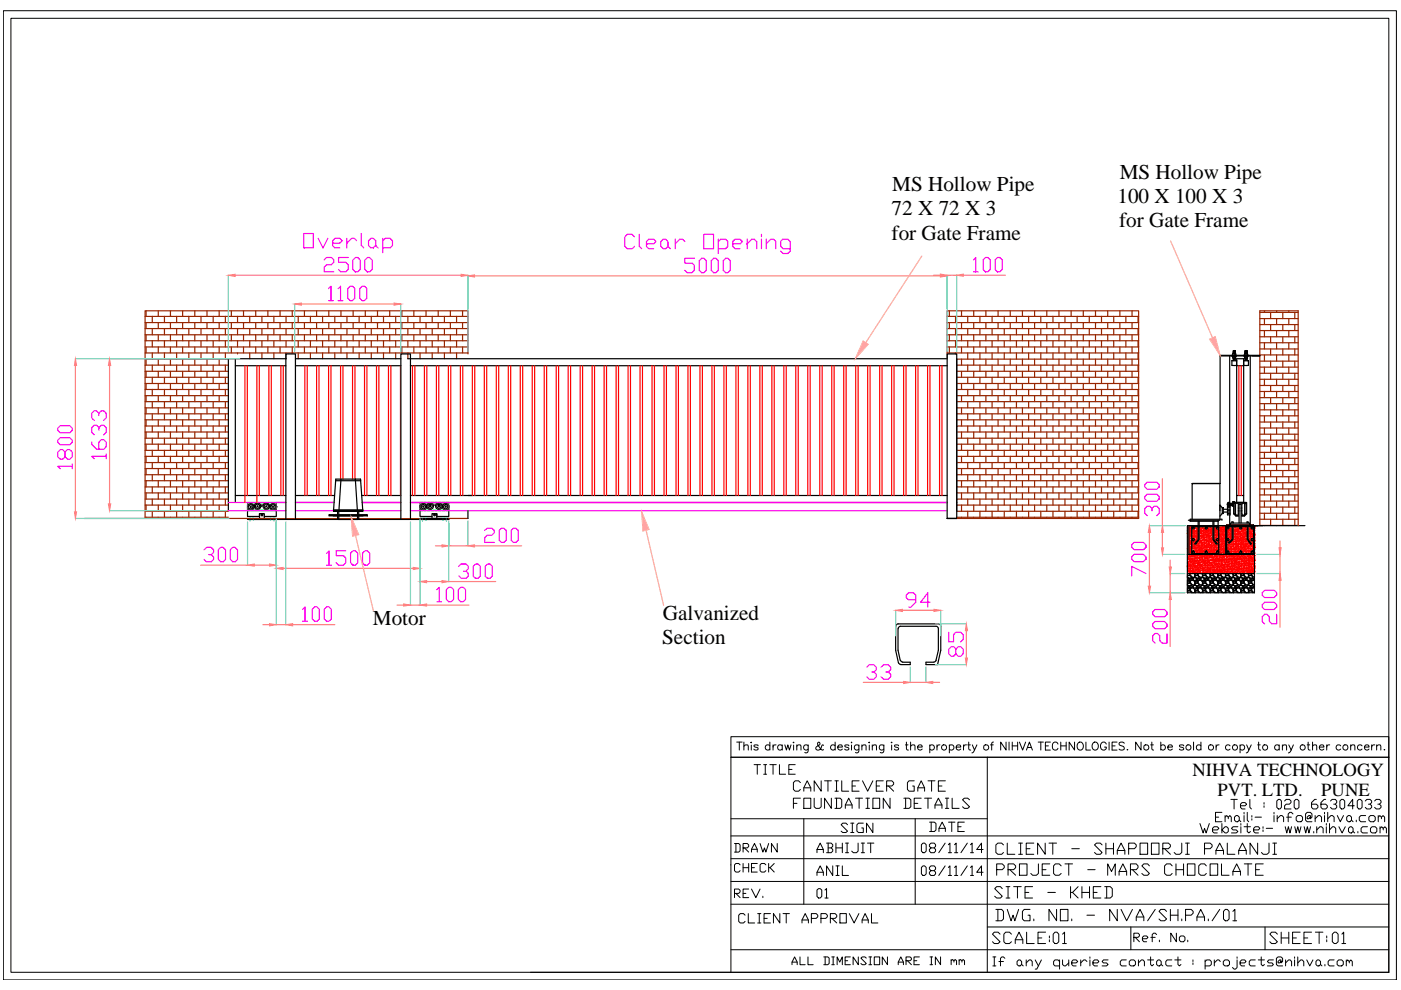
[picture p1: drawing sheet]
<svg xmlns="http://www.w3.org/2000/svg" width="297mm" height="210mm" viewBox="0 0 297 210" stroke-linecap="round" stroke-linejoin="round" font-family="sans-serif">
<defs><g id="words">
<g font-size="4.5">
<text x="189.2" y="40.5">MS Hollow Pipe</text>
<text x="237.4" y="37.9">MS Hollow Pipe</text>
<text x="189" y="45.6">72 X 72 X 3</text>
<text x="236.9" y="43">100 X 100 X 3</text>
<text x="189" y="50.8">for Gate Frame</text>
<text x="237.3" y="48.1">for Gate Frame</text>
<text x="140.5" y="131.5">Galvanized</text>
<text x="79.1" y="132.5">Motor</text>
<text x="140.4" y="136.6">Section</text>
</g>
<g font-size="3.9">
<text x="252.8" y="164.6">NIHVA TECHNOLOGY</text>
<text x="258.2" y="168.8">PVT. LTD.</text>
<text x="280.1" y="168.8">PUNE</text>
</g>
</g></defs>
<!-- layer: wall -->
<g fill="none" stroke="#952500" stroke-width=".25">
<path d="M30.8 67.1h68.4M30.8 68.4h68.4M30.8 69.7h68.4M30.8 71h68.4M30.8 72.2h68.4M30.8 73.6h68.4M30.8 74.8h68.4M30.8 76.1h17.6M30.8 77.4h17.6M30.8 78.7h17.6M30.8 80h17.6M31 65.9v1.2"/>
<path d="M31 68.4v1.3M31 71v1.2M31 73.6v1.2M31 76.1v1.3M31 78.7v1.3M32.3 67.1v1.3M32.3 69.7v1.3M32.3 72.2v1.4M32.3 74.8v1.3M32.3 77.4v1.3M32.3 80v1.3M33.6 65.9v1.2"/>
<path d="M33.6 68.4v1.3M33.6 71v1.2M33.6 73.6v1.2M33.6 76.1v1.3M33.6 78.7v1.3M34.9 67.1v1.3M34.9 69.7v1.3M34.9 72.2v1.4M34.9 74.8v1.3M34.9 77.4v1.3M34.9 80v1.3M36.1 65.9v1.2"/>
<path d="M36.1 68.4v1.3M36.1 71v1.2M36.1 73.6v1.2M36.1 76.1v1.3M36.1 78.7v1.3M37.5 67.1v1.3M37.5 69.7v1.3M37.5 72.2v1.4M37.5 74.8v1.3M37.5 77.4v1.3M37.5 80v1.3M38.7 65.9v1.2"/>
<path d="M38.7 68.4v1.3M38.7 71v1.2M38.7 73.6v1.2M38.7 76.1v1.3M38.7 78.7v1.3M40 67.1v1.3M40 69.7v1.3M40 72.2v1.4M40 74.8v1.3M40 77.4v1.3M40 80v1.3M41.3 65.9v1.2"/>
<path d="M41.3 68.4v1.3M41.3 71v1.2M41.3 73.6v1.2M41.3 76.1v1.3M41.3 78.7v1.3M42.6 67.1v1.3M42.6 69.7v1.3M42.6 72.2v1.4M42.6 74.8v1.3M42.6 77.4v1.3M42.6 80v1.3M43.9 65.9v1.2"/>
<path d="M43.9 68.4v1.3M43.9 71v1.2M43.9 73.6v1.2M43.9 76.1v1.3M43.9 78.7v1.3M45.2 67.1v1.3M45.2 69.7v1.3M45.2 72.2v1.4M45.2 74.8v1.3M45.2 77.4v1.3M45.2 80v1.3M46.5 65.9v1.2"/>
<path d="M46.5 68.4v1.3M46.5 71v1.2M46.5 73.6v1.2M46.5 76.1v1.3M46.5 78.7v1.3M47.8 67.1v1.3M47.8 69.7v1.3M47.8 72.2v1.4M47.8 74.8v1.3M47.8 77.4v1.3M47.8 80v1.3M49.1 65.9v1.2"/>
<path d="M49.1 68.4v1.3M49.1 71v1.2M49.1 73.6v1.2M50.4 67.1v1.3M50.4 69.7v1.3M50.4 72.2v1.4M50.4 74.8v.2M51.6 65.9v1.2M51.6 68.4v1.3M51.6 71v1.2M51.6 73.6v1.2M52.9 67.1v1.3"/>
<path d="M52.9 69.7v1.3M52.9 72.2v1.4M52.9 74.8v1.3M54.2 65.9v1.2M54.2 68.4v1.3M54.2 71v1.2M54.2 73.6v1.2M55.5 67.1v1.3M55.5 69.7v1.3M55.5 72.2v1.4M55.5 74.8v1.3M56.8 65.9v1.2"/>
<path d="M56.8 68.4v1.3M56.8 71v1.2M56.8 73.6v1.2M58.1 67.1v1.3M58.1 69.7v1.3M58.1 72.2v1.4M58.1 74.8v1.3M59.4 65.9v1.2M59.4 68.4v1.3M59.4 71v1.2M59.4 73.6v1.2M60.6 67.1v1.3"/>
<path d="M60.6 69.7v1.3M60.6 72.2v1.4M60.6 74.8v1.3M62 65.9v1.2M62 68.4v1.3M62 71v1.2M62 73.6v1.2M63.2 67.1v1.3M63.2 69.7v1.3M63.2 72.2v1.4M63.2 74.8v1.3M64.5 65.9v1.2"/>
<path d="M64.5 68.4v1.3M64.5 71v1.2M64.5 73.6v1.2M65.8 67.1v1.3M65.8 69.7v1.3M65.8 72.2v1.4M65.8 74.8v1.3M67.1 65.9v1.2M67.1 68.4v1.3M67.1 71v1.2M67.1 73.6v1.2M68.4 67.1v1.3"/>
<path d="M68.4 69.7v1.3M68.4 72.2v1.4M68.4 74.8v1.3M69.7 65.9v1.2M69.7 68.4v1.3M69.7 71v1.2M69.7 73.6v1.2M71 67.1v1.3M71 69.7v1.3M71 72.2v1.4M71 74.8v1.3M72.3 65.9v1.2"/>
<path d="M72.3 68.4v1.3M72.3 71v1.2M72.3 73.6v1.2M73.6 67.1v1.3M73.6 69.7v1.3M73.6 72.2v1.4M73.6 74.8v1.3M74.9 65.9v1.2M74.9 68.4v1.3M74.9 71v1.2M74.9 73.6v1.2M76.1 67.1v1.3"/>
<path d="M76.1 69.7v1.3M76.1 72.2v1.4M76.1 74.8v1.3M77.5 65.9v1.2M77.5 68.4v1.3M77.5 71v1.2M77.5 73.6v1.2M78.7 67.1v1.3M78.7 69.7v1.3M78.7 72.2v1.4M78.7 74.8v1.3M80 65.9v1.2"/>
<path d="M80 68.4v1.3M80 71v1.2M80 73.6v1.2M81.3 67.1v1.3M81.3 69.7v1.3M81.3 72.2v1.4M81.3 74.8v1.3M82.6 65.9v1.2M82.6 68.4v1.3M82.6 71v1.2M82.6 73.6v1.2M83.9 67.1v1.3"/>
<path d="M83.9 69.7v1.3M83.9 72.2v1.4M83.9 74.8v1.3M85.2 65.9v1.2M85.2 68.4v1.3M85.2 71v1.2M85.2 73.6v1.2M86.5 67.1v1.3M86.5 69.7v1.3M86.5 72.2v1.4M86.5 74.8v1.3M87.7 65.9v1.2"/>
<path d="M87.7 68.4v1.3M87.7 71v1.2M87.7 73.6v1.2M89.1 67.1v1.3M89.1 69.7v1.3M89.1 72.2v1.4M89.1 74.8v1.3M90.3 65.9v1.2M90.3 68.4v1.3M90.3 71v1.2M90.3 73.6v1.2M91.6 67.1v1.3"/>
<path d="M91.6 69.7v1.3M91.6 72.2v1.4M91.6 74.8v1.3M92.9 65.9v1.2M92.9 68.4v1.3M92.9 71v1.2M92.9 73.6v1.2M94.2 67.1v1.3M94.2 69.7v1.3M94.2 72.2v1.4M94.2 74.8v1.3M95.5 65.9v1.2"/>
<path d="M95.5 68.4v1.3M95.5 71v1.2M95.5 73.6v1.2M96.8 67.1v1.3M96.8 69.7v1.3M96.8 72.2v1.4M96.8 74.8v1.3M98.1 65.9v1.2M98.1 68.4v1.3M98.1 71v1.2M98.1 73.6v1.2M99.2 75v-9.1h-68.4v44"/>
<path d="M200.8 76.1v-10.2h40.6v44h-40.6M200.8 67.1h40.6M200.8 68.4h40.6M200.8 69.7h40.6M200.8 71h40.6M200.8 72.2h40.6M200.8 73.6h40.6M200.8 74.8h40.6M201.3 65.9v1.2M201.3 68.4v1.3M201.3 71v1.2M201.3 73.6v1.2"/>
<path d="M202.6 67.1v1.3M202.6 69.7v1.3M202.6 72.2v1.4M202.6 74.8v.2M202.8 76.1h38.6M202.8 77.4h38.6M202.8 78.7h38.6M202.8 80h38.6M203.9 65.9v1.2M203.9 68.4v1.3M203.9 71v1.2M203.9 73.6v1.2"/>
<path d="M203.9 76.1v1.3M203.9 78.7v1.3M205.2 67.1v1.3M205.2 69.7v1.3M205.2 72.2v1.4M205.2 74.8v1.3M205.2 77.4v1.3M205.2 80v1.3M206.4 65.9v1.2M206.4 68.4v1.3M206.4 71v1.2M206.4 73.6v1.2"/>
<path d="M206.4 76.1v1.3M206.4 78.7v1.3M207.8 67.1v1.3M207.8 69.7v1.3M207.8 72.2v1.4M207.8 74.8v1.3M207.8 77.4v1.3M207.8 80v1.3M209 65.9v1.2M209 68.4v1.3M209 71v1.2M209 73.6v1.2"/>
<path d="M209 76.1v1.3M209 78.7v1.3M210.3 67.1v1.3M210.3 69.7v1.3M210.3 72.2v1.4M210.3 74.8v1.3M210.3 77.4v1.3M210.3 80v1.3M211.6 65.9v1.2M211.6 68.4v1.3M211.6 71v1.2M211.6 73.6v1.2"/>
<path d="M211.6 76.1v1.3M211.6 78.7v1.3M212.9 67.1v1.3M212.9 69.7v1.3M212.9 72.2v1.4M212.9 74.8v1.3M212.9 77.4v1.3M212.9 80v1.3M214.2 65.9v1.2M214.2 68.4v1.3M214.2 71v1.2M214.2 73.6v1.2"/>
<path d="M214.2 76.1v1.3M214.2 78.7v1.3M215.5 67.1v1.3M215.5 69.7v1.3M215.5 72.2v1.4M215.5 74.8v1.3M215.5 77.4v1.3M215.5 80v1.3M216.8 65.9v1.2M216.8 68.4v1.3M216.8 71v1.2M216.8 73.6v1.2"/>
<path d="M216.8 76.1v1.3M216.8 78.7v1.3M218.1 67.1v1.3M218.1 69.7v1.3M218.1 72.2v1.4M218.1 74.8v1.3M218.1 77.4v1.3M218.1 80v1.3M219.4 65.9v1.2M219.4 68.4v1.3M219.4 71v1.2M219.4 73.6v1.2"/>
<path d="M219.4 76.1v1.3M219.4 78.7v1.3M220.7 67.1v1.3M220.7 69.7v1.3M220.7 72.2v1.4M220.7 74.8v1.3M220.7 77.4v1.3M220.7 80v1.3M221.9 65.9v1.2M221.9 68.4v1.3M221.9 71v1.2M221.9 73.6v1.2"/>
<path d="M221.9 76.1v1.3M221.9 78.7v1.3M223.3 67.1v1.3M223.3 69.7v1.3M223.3 72.2v1.4M223.3 74.8v1.3M223.3 77.4v1.3M223.3 80v1.3M224.5 65.9v1.2M224.5 68.4v1.3M224.5 71v1.2M224.5 73.6v1.2"/>
<path d="M224.5 76.1v1.3M224.5 78.7v1.3M225.8 67.1v1.3M225.8 69.7v1.3M225.8 72.2v1.4M225.8 74.8v1.3M225.8 77.4v1.3M225.8 80v1.3M227.1 65.9v1.2M227.1 68.4v1.3M227.1 71v1.2M227.1 73.6v1.2"/>
<path d="M227.1 76.1v1.3M227.1 78.7v1.3M228.4 67.1v1.3M228.4 69.7v1.3M228.4 72.2v1.4M228.4 74.8v1.3M228.4 77.4v1.3M228.4 80v1.3M229.7 65.9v1.2M229.7 68.4v1.3M229.7 71v1.2M229.7 73.6v1.2"/>
<path d="M229.7 76.1v1.3M229.7 78.7v1.3M231 67.1v1.3M231 69.7v1.3M231 72.2v1.4M231 74.8v1.3M231 77.4v1.3M231 80v1.3M232.3 65.9v1.2M232.3 68.4v1.3M232.3 71v1.2M232.3 73.6v1.2"/>
<path d="M232.3 76.1v1.3M232.3 78.7v1.3M233.5 67.1v1.3M233.5 69.7v1.3M233.5 72.2v1.4M233.5 74.8v1.3M233.5 77.4v1.3M233.5 80v1.3M234.9 65.9v1.2M234.9 68.4v1.3M234.9 71v1.2M234.9 73.6v1.2"/>
<path d="M234.9 76.1v1.3M234.9 78.7v1.3M236.1 67.1v1.3M236.1 69.7v1.3M236.1 72.2v1.4M236.1 74.8v1.3M236.1 77.4v1.3M236.1 80v1.3M237.4 65.9v1.2M237.4 68.4v1.3M237.4 71v1.2M237.4 73.6v1.2"/>
<path d="M237.4 76.1v1.3M237.4 78.7v1.3M238.7 67.1v1.3M238.7 69.7v1.3M238.7 72.2v1.4M238.7 74.8v1.3M238.7 77.4v1.3M238.7 80v1.3M240 65.9v1.2M240 68.4v1.3M240 71v1.2M240 73.6v1.2"/>
<path d="M240 76.1v1.3M240 78.7v1.3M241.3 67.1v1.3M241.3 69.7v1.3M241.3 72.2v1.4M241.3 74.8v1.3M241.3 77.4v1.3M241.3 80v1.3M267.1 66.2h8.1M267.1 67.5h8.1M267.1 68.8h8.1M267.1 70.1h8.1"/>
<path d="M267.1 71.4h8.1M267.1 72.7h8.1M267.1 74h8.1M267.1 75.3h8.1M267.1 76.6h8.1M267.1 77.8h8.1M267.1 79.1h8.1M268.1 65.9v.3M268.1 67.5v1.3M268.1 70.1v1.3M268.1 72.7v1.3M268.1 75.3v1.3"/>
<path d="M268.1 77.8v1.3M269.4 66.2v1.3M269.4 68.8v1.3M269.4 71.4v1.3M269.4 74v1.3M269.4 76.6v1.2M269.4 79.1v1.3M270.7 65.9v.3M270.7 67.5v1.3M270.7 70.1v1.3M270.7 72.7v1.3M270.7 75.3v1.3"/>
<path d="M270.7 77.8v1.3M272 66.2v1.3M272 68.8v1.3M272 71.4v1.3M272 74v1.3M272 76.6v1.2M272 79.1v1.3M273.2 65.9v.3M273.2 67.5v1.3M273.2 70.1v1.3M273.2 72.7v1.3M273.2 75.3v1.3"/>
<path d="M273.2 77.8v1.3M274.5 66.2v1.3M274.5 68.8v1.3M274.5 71.4v1.3M274.5 74v1.3M274.5 76.6v1.2M274.5 79.1v1.3M30.8 81.3h17.6M30.8 82.6h17.6M30.8 83.9h17.6M30.8 85.2h17.6M30.8 86.5h17.6"/>
<path d="M30.8 87.7h17.6M30.8 89h17.6M30.8 90.3h17.6M30.8 91.6h17.6M30.8 92.9h17.6M30.8 94.2h17.6M30.8 95.5h17.6M30.8 96.8h17.6M30.8 98.1h17.6M30.8 99.3h17.6M31 81.3v1.3M31 83.9v1.3"/>
<path d="M31 86.5v1.2M31 89v1.3M31 91.6v1.3M31 94.2v1.3M31 96.8v1.3M31 99.3v1.4M32.3 82.6v1.3M32.3 85.2v1.3M32.3 87.7v1.3M32.3 90.3v1.3M32.3 92.9v1.3M32.3 95.5v1.3"/>
<path d="M32.3 98.1v1.2M33.6 81.3v1.3M33.6 83.9v1.3M33.6 86.5v1.2M33.6 89v1.3M33.6 91.6v1.3M33.6 94.2v1.3M33.6 96.8v1.3M33.6 99.3v1.4M34.9 82.6v1.3M34.9 85.2v1.3M34.9 87.7v1.3"/>
<path d="M34.9 90.3v1.3M34.9 92.9v1.3M34.9 95.5v1.3M34.9 98.1v1.2M36.1 81.3v1.3M36.1 83.9v1.3M36.1 86.5v1.2M36.1 89v1.3M36.1 91.6v1.3M36.1 94.2v1.3M36.1 96.8v1.3M36.1 99.3v1.4"/>
<path d="M37.5 82.6v1.3M37.5 85.2v1.3M37.5 87.7v1.3M37.5 90.3v1.3M37.5 92.9v1.3M37.5 95.5v1.3M37.5 98.1v1.2M38.7 81.3v1.3M38.7 83.9v1.3M38.7 86.5v1.2M38.7 89v1.3M38.7 91.6v1.3"/>
<path d="M38.7 94.2v1.3M38.7 96.8v1.3M38.7 99.3v1.4M40 82.6v1.3M40 85.2v1.3M40 87.7v1.3M40 90.3v1.3M40 92.9v1.3M40 95.5v1.3M40 98.1v1.2M41.3 81.3v1.3M41.3 83.9v1.3"/>
<path d="M41.3 86.5v1.2M41.3 89v1.3M41.3 91.6v1.3M41.3 94.2v1.3M41.3 96.8v1.3M41.3 99.3v1.4M42.6 82.6v1.3M42.6 85.2v1.3M42.6 87.7v1.3M42.6 90.3v1.3M42.6 92.9v1.3M42.6 95.5v1.3"/>
<path d="M42.6 98.1v1.2M43.9 81.3v1.3M43.9 83.9v1.3M43.9 86.5v1.2M43.9 89v1.3M43.9 91.6v1.3M43.9 94.2v1.3M43.9 96.8v1.3M43.9 99.3v1.4M45.2 82.6v1.3M45.2 85.2v1.3M45.2 87.7v1.3"/>
<path d="M45.2 90.3v1.3M45.2 92.9v1.3M45.2 95.5v1.3M45.2 98.1v1.2M46.5 81.3v1.3M46.5 83.9v1.3M46.5 86.5v1.2M46.5 89v1.3M46.5 91.6v1.3M46.5 94.2v1.3M46.5 96.8v1.3M46.5 99.3v1.4"/>
<path d="M47.8 82.6v1.3M47.8 85.2v1.3M47.8 87.7v1.3M47.8 90.3v1.3M47.8 92.9v1.3M47.8 95.5v1.3M47.8 98.1v1.2M202.8 81.3h38.6M202.8 82.6h38.6M202.8 83.9h38.6M202.8 85.2h38.6M202.8 86.5h38.6"/>
<path d="M202.8 87.7h38.6M202.8 89h38.6M202.8 90.3h38.6M202.8 91.6h38.6M202.8 92.9h38.6M202.8 94.2h38.6M202.8 95.5h38.6M202.8 96.8h38.6M202.8 98.1h38.6M202.8 99.3h38.6M203.9 81.3v1.3M203.9 83.9v1.3"/>
<path d="M203.9 86.5v1.2M203.9 89v1.3M203.9 91.6v1.3M203.9 94.2v1.3M203.9 96.8v1.3M203.9 99.3v1.4M205.2 82.6v1.3M205.2 85.2v1.3M205.2 87.7v1.3M205.2 90.3v1.3M205.2 92.9v1.3M205.2 95.5v1.3"/>
<path d="M205.2 98.1v1.2M206.4 81.3v1.3M206.4 83.9v1.3M206.4 86.5v1.2M206.4 89v1.3M206.4 91.6v1.3M206.4 94.2v1.3M206.4 96.8v1.3M206.4 99.3v1.4M207.8 82.6v1.3M207.8 85.2v1.3M207.8 87.7v1.3"/>
<path d="M207.8 90.3v1.3M207.8 92.9v1.3M207.8 95.5v1.3M207.8 98.1v1.2M209 81.3v1.3M209 83.9v1.3M209 86.5v1.2M209 89v1.3M209 91.6v1.3M209 94.2v1.3M209 96.8v1.3M209 99.3v1.4"/>
<path d="M210.3 82.6v1.3M210.3 85.2v1.3M210.3 87.7v1.3M210.3 90.3v1.3M210.3 92.9v1.3M210.3 95.5v1.3M210.3 98.1v1.2M211.6 81.3v1.3M211.6 83.9v1.3M211.6 86.5v1.2M211.6 89v1.3M211.6 91.6v1.3"/>
<path d="M211.6 94.2v1.3M211.6 96.8v1.3M211.6 99.3v1.4M212.9 82.6v1.3M212.9 85.2v1.3M212.9 87.7v1.3M212.9 90.3v1.3M212.9 92.9v1.3M212.9 95.5v1.3M212.9 98.1v1.2M214.2 81.3v1.3M214.2 83.9v1.3"/>
<path d="M214.2 86.5v1.2M214.2 89v1.3M214.2 91.6v1.3M214.2 94.2v1.3M214.2 96.8v1.3M214.2 99.3v1.4M215.5 82.6v1.3M215.5 85.2v1.3M215.5 87.7v1.3M215.5 90.3v1.3M215.5 92.9v1.3M215.5 95.5v1.3"/>
<path d="M215.5 98.1v1.2M216.8 81.3v1.3M216.8 83.9v1.3M216.8 86.5v1.2M216.8 89v1.3M216.8 91.6v1.3M216.8 94.2v1.3M216.8 96.8v1.3M216.8 99.3v1.4M218.1 82.6v1.3M218.1 85.2v1.3M218.1 87.7v1.3"/>
<path d="M218.1 90.3v1.3M218.1 92.9v1.3M218.1 95.5v1.3M218.1 98.1v1.2M219.4 81.3v1.3M219.4 83.9v1.3M219.4 86.5v1.2M219.4 89v1.3M219.4 91.6v1.3M219.4 94.2v1.3M219.4 96.8v1.3M219.4 99.3v1.4"/>
<path d="M220.7 82.6v1.3M220.7 85.2v1.3M220.7 87.7v1.3M220.7 90.3v1.3M220.7 92.9v1.3M220.7 95.5v1.3M220.7 98.1v1.2M221.9 81.3v1.3M221.9 83.9v1.3M221.9 86.5v1.2M221.9 89v1.3M221.9 91.6v1.3"/>
<path d="M221.9 94.2v1.3M221.9 96.8v1.3M221.9 99.3v1.4M223.3 82.6v1.3M223.3 85.2v1.3M223.3 87.7v1.3M223.3 90.3v1.3M223.3 92.9v1.3M223.3 95.5v1.3M223.3 98.1v1.2M224.5 81.3v1.3M224.5 83.9v1.3"/>
<path d="M224.5 86.5v1.2M224.5 89v1.3M224.5 91.6v1.3M224.5 94.2v1.3M224.5 96.8v1.3M224.5 99.3v1.4M225.8 82.6v1.3M225.8 85.2v1.3M225.8 87.7v1.3M225.8 90.3v1.3M225.8 92.9v1.3M225.8 95.5v1.3"/>
<path d="M225.8 98.1v1.2M227.1 81.3v1.3M227.1 83.9v1.3M227.1 86.5v1.2M227.1 89v1.3M227.1 91.6v1.3M227.1 94.2v1.3M227.1 96.8v1.3M227.1 99.3v1.4M228.4 82.6v1.3M228.4 85.2v1.3M228.4 87.7v1.3"/>
<path d="M228.4 90.3v1.3M228.4 92.9v1.3M228.4 95.5v1.3M228.4 98.1v1.2M229.7 81.3v1.3M229.7 83.9v1.3M229.7 86.5v1.2M229.7 89v1.3M229.7 91.6v1.3M229.7 94.2v1.3M229.7 96.8v1.3M229.7 99.3v1.4"/>
<path d="M231 82.6v1.3M231 85.2v1.3M231 87.7v1.3M231 90.3v1.3M231 92.9v1.3M231 95.5v1.3M231 98.1v1.2M232.3 81.3v1.3M232.3 83.9v1.3M232.3 86.5v1.2M232.3 89v1.3M232.3 91.6v1.3"/>
<path d="M232.3 94.2v1.3M232.3 96.8v1.3M232.3 99.3v1.4M233.5 82.6v1.3M233.5 85.2v1.3M233.5 87.7v1.3M233.5 90.3v1.3M233.5 92.9v1.3M233.5 95.5v1.3M233.5 98.1v1.2M234.9 81.3v1.3M234.9 83.9v1.3"/>
<path d="M234.9 86.5v1.2M234.9 89v1.3M234.9 91.6v1.3M234.9 94.2v1.3M234.9 96.8v1.3M234.9 99.3v1.4M236.1 82.6v1.3M236.1 85.2v1.3M236.1 87.7v1.3M236.1 90.3v1.3M236.1 92.9v1.3M236.1 95.5v1.3"/>
<path d="M236.1 98.1v1.2M237.4 81.3v1.3M237.4 83.9v1.3M237.4 86.5v1.2M237.4 89v1.3M237.4 91.6v1.3M237.4 94.2v1.3M237.4 96.8v1.3M237.4 99.3v1.4M238.7 82.6v1.3M238.7 85.2v1.3M238.7 87.7v1.3"/>
<path d="M238.7 90.3v1.3M238.7 92.9v1.3M238.7 95.5v1.3M238.7 98.1v1.2M240 81.3v1.3M240 83.9v1.3M240 86.5v1.2M240 89v1.3M240 91.6v1.3M240 94.2v1.3M240 96.8v1.3M240 99.3v1.4"/>
<path d="M241.3 82.6v1.3M241.3 85.2v1.3M241.3 87.7v1.3M241.3 90.3v1.3M241.3 92.9v1.3M241.3 95.5v1.3M241.3 98.1v1.2M267.1 80.4h8.1M267.1 81.7h8.1M267.1 83h8.1M267.1 84.3h8.1M267.1 85.6h8.1"/>
<path d="M267.1 86.9h8.1M267.1 88.2h8.1M267.1 89.5h8.1M267.1 90.7h8.1M267.1 92.1h8.1M267.1 93.3h8.1M267.1 94.6h8.1M267.1 95.9h8.1M267.1 97.2h8.1M267.1 98.5h8.1M267.1 99.8h8.1M268.1 80.4v1.3"/>
<path d="M268.1 83v1.3M268.1 85.6v1.3M268.1 88.2v1.3M268.1 90.7v1.4M268.1 93.3v1.3M268.1 95.9v1.3M268.1 98.5v1.3M269.4 81.7v1.3M269.4 84.3v1.3M269.4 86.9v1.3M269.4 89.5v1.2M269.4 92.1v1.2"/>
<path d="M269.4 94.6v1.3M269.4 97.2v1.3M269.4 99.8v1.3M270.7 80.4v1.3M270.7 83v1.3M270.7 85.6v1.3M270.7 88.2v1.3M270.7 90.7v1.4M270.7 93.3v1.3M270.7 95.9v1.3M270.7 98.5v1.3M272 81.7v1.3"/>
<path d="M272 84.3v1.3M272 86.9v1.3M272 89.5v1.2M272 92.1v1.2M272 94.6v1.3M272 97.2v1.3M272 99.8v1.3M273.2 80.4v1.3M273.2 83v1.3M273.2 85.6v1.3M273.2 88.2v1.3M273.2 90.7v1.4"/>
<path d="M273.2 93.3v1.3M273.2 95.9v1.3M273.2 98.5v1.3M274.5 81.7v1.3M274.5 84.3v1.3M274.5 86.9v1.3M274.5 89.5v1.2M274.5 92.1v1.2M274.5 94.6v1.3M274.5 97.2v1.3M274.5 99.8v1.3M17.9 109.9h40.7"/>
<path d="M30.8 100.7h17.6M30.8 101.9h17.6M30.8 103.2h17.6M30.8 104.5h17.6M30.8 105.8h17.6M30.8 107.1h17.6M30.8 108.4h17.6M30.8 109.7h17.6M31 101.9v1.3M31 104.5v1.3M31 107.1v1.3M31 109.7v.2"/>
<path d="M32.3 100.7v1.2M32.3 103.2v1.3M32.3 105.8v1.3M32.3 108.4v1.3M33.6 101.9v1.3M33.6 104.5v1.3M33.6 107.1v1.3M33.6 109.7v.2M34.9 100.7v1.2M34.9 103.2v1.3M34.9 105.8v1.3M34.9 108.4v1.3"/>
<path d="M36.1 101.9v1.3M36.1 104.5v1.3M36.1 107.1v1.3M36.1 109.7v.2M37.5 100.7v1.2M37.5 103.2v1.3M37.5 105.8v1.3M37.5 108.4v1.3M38.7 101.9v1.3M38.7 104.5v1.3M38.7 107.1v1.3M38.7 109.7v.2"/>
<path d="M40 100.7v1.2M40 103.2v1.3M40 105.8v1.3M40 108.4v1.3M41.3 101.9v1.3M41.3 104.5v1.3M41.3 107.1v1.3M41.3 109.7v.2M42.6 100.7v1.2M42.6 103.2v1.3M42.6 105.8v1.3M42.6 108.4v1.3"/>
<path d="M43.9 101.9v1.3M43.9 104.5v1.3M43.9 107.1v1.3M43.9 109.7v.2M45.2 100.7v1.2M45.2 103.2v1.3M45.2 105.8v1.3M45.2 108.4v1.3M46.5 101.9v1.3M46.5 104.5v1.3M46.5 107.1v1.3M46.5 109.7v.2"/>
<path d="M47.8 100.7v1.2M47.8 103.2v1.3M47.8 105.8v1.3M47.8 108.4v1.3M52.5 110.1h6.1M52.5 110h36.6M95.2 109.9h4M202.8 100.7h38.6M202.8 101.9h38.6M202.8 103.2h38.6M202.8 104.5h38.6M202.8 105.8h38.6"/>
<path d="M202.8 107.1h38.6M202.8 108.4h38.6M202.8 109.7h38.6M203.9 101.9v1.3M203.9 104.5v1.3M203.9 107.1v1.3M203.9 109.7v.2M205.2 100.7v1.2M205.2 103.2v1.3M205.2 105.8v1.3M205.2 108.4v1.3M206.4 101.9v1.3"/>
<path d="M206.4 104.5v1.3M206.4 107.1v1.3M206.4 109.7v.2M207.8 100.7v1.2M207.8 103.2v1.3M207.8 105.8v1.3M207.8 108.4v1.3M209 101.9v1.3M209 104.5v1.3M209 107.1v1.3M209 109.7v.2M210.3 100.7v1.2"/>
<path d="M210.3 103.2v1.3M210.3 105.8v1.3M210.3 108.4v1.3M211.6 101.9v1.3M211.6 104.5v1.3M211.6 107.1v1.3M211.6 109.7v.2M212.9 100.7v1.2M212.9 103.2v1.3M212.9 105.8v1.3M212.9 108.4v1.3M214.2 101.9v1.3"/>
<path d="M214.2 104.5v1.3M214.2 107.1v1.3M214.2 109.7v.2M215.5 100.7v1.2M215.5 103.2v1.3M215.5 105.8v1.3M215.5 108.4v1.3M216.8 101.9v1.3M216.8 104.5v1.3M216.8 107.1v1.3M216.8 109.7v.2M218.1 100.7v1.2"/>
<path d="M218.1 103.2v1.3M218.1 105.8v1.3M218.1 108.4v1.3M219.4 101.9v1.3M219.4 104.5v1.3M219.4 107.1v1.3M219.4 109.7v.2M220.7 100.7v1.2M220.7 103.2v1.3M220.7 105.8v1.3M220.7 108.4v1.3M221.9 101.9v1.3"/>
<path d="M221.9 104.5v1.3M221.9 107.1v1.3M221.9 109.7v.2M223.3 100.7v1.2M223.3 103.2v1.3M223.3 105.8v1.3M223.3 108.4v1.3M224.5 101.9v1.3M224.5 104.5v1.3M224.5 107.1v1.3M224.5 109.7v.2M225.8 100.7v1.2"/>
<path d="M225.8 103.2v1.3M225.8 105.8v1.3M225.8 108.4v1.3M227.1 101.9v1.3M227.1 104.5v1.3M227.1 107.1v1.3M227.1 109.7v.2M228.4 100.7v1.2M228.4 103.2v1.3M228.4 105.8v1.3M228.4 108.4v1.3M229.7 101.9v1.3"/>
<path d="M229.7 104.5v1.3M229.7 107.1v1.3M229.7 109.7v.2M231 100.7v1.2M231 103.2v1.3M231 105.8v1.3M231 108.4v1.3M232.3 101.9v1.3M232.3 104.5v1.3M232.3 107.1v1.3M232.3 109.7v.2M233.5 100.7v1.2"/>
<path d="M233.5 103.2v1.3M233.5 105.8v1.3M233.5 108.4v1.3M234.9 101.9v1.3M234.9 104.5v1.3M234.9 107.1v1.3M234.9 109.7v.2M236.1 100.7v1.2M236.1 103.2v1.3M236.1 105.8v1.3M236.1 108.4v1.3M237.4 101.9v1.3"/>
<path d="M237.4 104.5v1.3M237.4 107.1v1.3M237.4 109.7v.2M238.7 100.7v1.2M238.7 103.2v1.3M238.7 105.8v1.3M238.7 108.4v1.3M240 101.9v1.3M240 104.5v1.3M240 107.1v1.3M240 109.7v.2M241.3 100.7v1.2"/>
<path d="M241.3 103.2v1.3M241.3 105.8v1.3M241.3 108.4v1.3M267.1 101.1h8.1M267.1 102.3h8.1M267.1 103.7h8.1M267.1 104.9h8.1M267.1 106.2h8.1M267.1 107.5h8.1M267.1 108.8h8.1M267.1 110.1h8.1M267.1 111.4h8.1"/>
<path d="M267.1 111.4v-45.5h8.1v45.5M268.1 101.1v1.2M268.1 103.7v1.2M268.1 106.2v1.3M268.1 108.8v1.3M268.1 111.4h.1M269.4 102.3v1.4M269.4 104.9v1.3M269.4 107.5v1.3M269.4 110.1v1.3M270.7 101.1v1.2M270.7 103.7v1.2"/>
<path d="M270.7 106.2v1.3M270.7 108.8v1.3M270.7 111.4h.1M272 102.3v1.4M272 104.9v1.3M272 107.5v1.3M272 110.1v1.3M273.2 101.1v1.2M273.2 103.7v1.2M273.2 106.2v1.3M273.2 108.8v1.3M273.2 111.4h.1"/>
<path d="M274.5 102.3v1.4M274.5 104.9v1.3M274.5 107.5v1.3M274.5 110.1v1.3"/>
</g>
<!-- layer: 0 -->
<g fill="none" stroke="#000" stroke-width=".25">
<path d="M49.9 77.5h10.7M49.9 76.1v30.4M60.6 76.1h-12.2v32.2M62.6 76.1h22.4M62.6 77.5h22.4M86.5 76.1h114.3M87 77.5h113.8M200.8 75h2v34.9h-2zM202.8 76.1v32.2M258.7 75.5h8.4M260.7 75.5v31.2M261.2 75.5h1"/>
<path d="M261.2 75.3h1M261.4 75.6v.3h.6v-.3M261.4 75.3v-.4h.6v.4M261.5 76.4l-.3 .1M261.5 74.4v.5M261.5 75.9v.6M261.5 75.9h.4zM261.5 76h.4M261.5 76.1h.4M261.5 74.8h.4M261.5 74.7h.4M261.5 74.7h.4z"/>
<path d="M261.5 74.6h.4M261.5 74.5h.4M261.5 74.5h.4zM261.5 74.4h.4M261.5 74.4h.4zM261.6 75.9h.3M261.7 74.9v.4M261.7 75.6v.3M261.9 74.4v.5M261.9 75.9v.6M261.9 76.4l.3 .1h-1v1h1M262.2 77.5h1.5"/>
<path d="M263.7 75.5h1M263.7 75.3h1M263.9 75.6v.3h.6v-.3M263.9 75.3v-.4h.6v.4M264 74.4v.5M264 75.9v.6M264 75.9h.4zM264 76h.4M264 76.1h.4M264 74.8h.4M264 74.7h.4M264 74.7h.4z"/>
<path d="M264 74.6h.4M264 74.5h.4M264 74.5h.4zM264 74.4h.4M264 74.4h.4zM264 76.4l-.3 .1h1M264.1 75.9h.3M264.2 74.9v.4M264.2 75.6v.3M264.4 74.4v.5M264.4 75.9v.6M264.4 76.4l.3 .1"/>
<path d="M264.7 76.5v1h-1M265.1 75.5v35.8M267.1 75.3h-8.4l-.1 34.8M49.9 105.1h10.7M52.5 109.9v.2h42.7v-.2h-6.1v.2M52.5 107.5v.2M52.5 108.1v.2M52.6 107.8l.1 .1M52.6 107.2l-.1 .2M52.7 108l.2 .1M52.7 107.3v.2M52.7 107.6l.2 .2"/>
<path d="M52.7 107l-.2 .1v2.4h2.5v-.6M52.9 109.9v.2M52.9 107.1l-.1 .1M52.9 107.9h.3M53 108.1h.2M53 107h.2M53 106.8l-.2 .1M53.1 107.5l.1 .1M53.1 106.8h.2M53.1 107.4l.2 .1M53.1 109.9v.2M53.3 107l.2 .2"/>
<path d="M53.4 106.8l.2 .2M53.5 107.9h-.3M53.5 108.1h-.2M53.6 107.6l-.1 .2M53.6 107.3v.2M53.6 109.9v.2M53.7 107l.1 .2M53.7 107.1h.3M53.7 107.9l-.1 .1M53.8 107.3l.1 .2M53.8 107.6v.2M53.8 109.9v.2"/>
<path d="M53.9 107.5h.1M53.9 107.3l.1 .2M54 107.6l.1 .2M54 107l-.1 .2M54.2 107.9l.1 .1M54.2 107.2v.2M54.2 107.5l.1 .1M54.2 106.8l-.2 .2M54.4 106.9l-.2 .2M54.4 107.7l.2 .1M54.5 108h.1M54.5 106.7l-.2 .1"/>
<path d="M54.5 107.3l.1 .1M54.6 106.7h.2M54.6 107.3h.1M54.7 106.9h-.2M54.8 106.9l.1 .1M54.8 106.7l.2 .1M54.8 107.7l-.1 .1M54.9 107.9l-.1 .1M55 107.4l-.1 .2M55 109.9v-1h1v1M55 107.1l.1 .2M55.1 106.9l.4 .2"/>
<path d="M55.1 107.7l-.1 .2M55.2 107.1l.1 .2M55.3 107.4l-.1 .2M55.3 107.3h.1M55.6 107.1h.2v.1M55.7 107.3l.1 .2M55.8 107.6l.2 .2M56 107.9l.2 .1M56 107.2v.2M56 107.5l.2 .1M56 106.8l-.1 .2M56.2 106.9l-.1 .2"/>
<path d="M56.2 107.7l.2 .1M56.3 108h.2M56.3 106.7l-.2 .1M56.3 107.3l.2 .1M56.4 106.7h.2M56.4 107.3h.1M56.5 106.9h-.2M56.6 106.9l.2 .1M56.7 106.7l.2 .1M56.7 107.7l-.2 .1M56.8 107.9l-.2 .1M56.8 107.1l.1 .2"/>
<path d="M56.9 107.4l-.1 .2M56.9 106.9l.2 .1M57 107.7l-.1 .2M57.1 107.1v.2M57.1 107.4v.2M57.1 107.3h.1M57.2 107.5l.1 .2M57.2 109.9v.2M57.3 107.8l.1 .1M57.3 107.2l-.1 .2M57.5 108l.1 .1M57.5 107.3l-.1 .2"/>
<path d="M57.5 107.6l.1 .2M57.5 107l-.4 .1M57.5 109.9v.2M57.6 107.1l-.1 .1M57.6 107.9h.3M57.7 108.1h.2M57.7 106.8l-.2 .1M57.8 107.5l.1 .1M57.8 107h.1M57.8 106.8h.2M57.8 107.4l.2 .1M57.9 109.9v.2"/>
<path d="M58.1 107l.1 .2M58.1 106.8l.2 .2M58.2 107.9h-.3M58.2 109.9v.2M58.2 108.1h-.2M58.3 107.3v.2M58.3 107.6l-.1 .2M58.4 107l.1 .2M58.4 107.1l.2 .1M58.4 107.9l-.1 .1M58.5 107.3l.1 .2M58.5 107.6v.2"/>
<path d="M58.6 107.5h.1M58.6 107.1v2.4h-2.6M58.6 106.5h2M58.6 107.3v.2M58.6 108.1v.2M58.6 109.9v.2M60.6 110.1v-35.1h2v35.1M62.6 106.5h8.3M62.6 105.1h8.3M69.8 109.1h8.1v.3h-8.1zM70.7 108.4v-.3h6.2v.3h-6.2h6.1M70.7 109.4h6.2"/>
<path d="M70.7 108.1l.5-6.5h5.2l.5 6.5M71.1 101.9h5.4M71.6 108.4v.7M71.6 109.4v.7M71.8 109.4v.7h4v-.7M71.8 108.4v.7M72.3 101.6l-.4 6.5M75.3 101.6l.5 6.5M75.8 108.4v.7M76.1 108.4v.7M76.1 109.4v.7M76.7 105.1h8.3"/>
<path d="M76.8 106.5h8.2M85 110.1v-35.1h2v35.1M87 106.5h113.8M87 105.1h113.8M89.1 107.1v2.4h2.5M89.1 108.1v.2M89.2 107.1h-.1v.4M89.4 109.9v.2M89.7 109.9v.2M90.2 109.9v.2M90.3 107.1h.2M90.4 109.9v.2"/>
<path d="M91.6 109.9v-1h1v1M91.8 107.1h.6M93.7 107.1h.2M93.8 109.9v.2M94.1 109.9v.2M94.5 109.9v.2M94.8 109.9v.2M95 107.1h.2v2.4h-2.6v-.6M95.2 108.1v.2M99.2 108.3v1.6M200.8 109.9h2M251.7 111.4h14.3v14.3h-14.3z"/>
<path d="M251.7 117.5h14.3M252 110.3h6.6M252.1 111.4v6.1M252.7 111.7h5.7v5.7h-5.7zM252.8 102.5h5.8h-5.8v7.6M253.8 111.4h12.2v6.1M253.8 117.5h12.2M254 110.5v3.9l-.7 .9 .2 .1 .7-1v-3.9M257.2 110.5v3.9l.7 1 .2-.1-.7-.9v-3.9M258.3 110.3v1.1M258.6 108.3v-1.3l.6 .7v1.2h.2h-.2l-.6 .6M259.1 110.3v-.2h-6.8v.4h6"/>
<path d="M259.2 107.7h.2h-.2M259.4 108.6h1.4M259.4 108h1.4M259.4 107.7v1.2M259.6 111.4h7.1h-1M260.1 111.4v-.1h5.7v.1M260.1 111.7h5.7v5.7h-5.7zM260.2 107h.2M260.2 106.9h.2M260.3 107.3h.5v1.9h-.5zM260.3 108.9h.5M260.3 108.3h.5"/>
<path d="M260.3 107.6h.5M260.4 106.8h-.2l.1 .3M260.4 107.3v-.8h.3v.8M260.7 106.7h.7v.5h-.7zM260.7 107h.5M260.7 106.8h.5M260.7 107v-.2l.1 .2v-.2v.2v-.2l.1 .2M260.7 106.8v.2M260.7 109.2v2.1M260.9 111.3v-.4h4.1v.4M260.9 106.8v.2M260.9 106.8l.1 .2"/>
<path d="M261 106.8l.1 .2M261.1 106.8v.2M261.1 106.8l.1 .2M261.2 110.9v-.3h.3v.3M261.2 111.4v3l-.7 .7h.2l.7-.7v-3M261.2 106.8v.2v-.2M261.2 106.8v.2M261.3 107.2l.1 .1M261.4 106.4h.4v.1h2.3M261.4 106.4v.9h.2M261.4 106.4h.2M261.4 106.6l-.1 .1"/>
<path d="M261.6 106.5h2.7v2.5l-.5 .4h-.5v-.1h.5l.4-.4v-2.2h-2.6v2.2l.5 .4h.4v.1h-.5l-.4-.4zM261.9 108.9a.32 .32 0 0 0 .4 .3 .32 .32 0 0 0 .3-.3M262.2 106.5v-30.4h1.5v30.4M262.2 105.1h1.5M262.5 107v2M262.5 107.7h.2M262.5 108.3h.2M262.6 106.9a.32 .32 0 0 0-.3-.3 .32 .32 0 0 0-.4 .3v2.1M262.7 110.9v-4h.4v4M263.1 107.7h.2M263.1 108.3h.2M263.3 109v-2.1a.32 .32 0 0 1 .3-.3 .32 .32 0 0 1 .3 .3v2.1"/>
<path d="M263.3 108.9a.32 .32 0 0 0 .3 .3 .32 .32 0 0 0 .3-.3M264.4 110.9v-.3h.3v.3M264.4 111.4v3l.7 1 .2-.1-.7-.9v-3M276.7 111.4h-16.8v6.1M190.4 132.3h8.6M190.4 133.3v4.6l.5 2.1M190.4 132.3l-.4 .2-.1 .3v5.1l.6 2.6M190.9 140l.5 .4M198.5 140l-.5 .4M199 133.3v4.6l-.6 2.1M199 133.3l-.3-.4-.3-.1h-7.5l-.2 .1-.3 .4M199 132.3l.4 .2 .1 .3v5.1l-.7 3h-2.5v-.5h1.7"/>
<path d="M251.7 124.1h.3l.1 .3-.4 .3M251.7 122.5l.4 .3-.1 .2h-.3M251.7 123.6h.5M251.7 122.2l.6-.2 .3 .4-.1 .1M251.7 123.8l.6-.2 .3 .4-.1 .2M251.7 122.3l.4 .3 .4-.1M251.7 123.9l.4 .3M251.7 125.5l.1 .2M251.7 121.6h14.3M251.8 123.3h-.1M251.8 124.9l-.1 .1M251.8 123.3l.4-.1 .1 .2-.1 .2"/>
<path d="M251.8 124.9l.4-.1 .1 .2M251.9 121.6l-.2 .1M251.9 125.3h.4l.3 .4M252 125.3l-.3 .1M252.2 121.6l.1 .1M252.3 123l-.2 .1 .2 .1v-.2M252.3 124.7h-.2l.2 .2v-.2M252.3 125l-.1 .2h-.5M252.3 121.7l-.1 .2h-.5M252.4 121.7l.1 .4 .3 .3h.4l.1-.7M252.4 125l.1 .4 .3 .2M252.4 121.6l-.1 .1"/>
<path d="M252.5 123.8l-.2-.5 .2-.3h.4l.4 .3-.1 .7M252.5 123.7l.3 .3h.4M252.5 124.7l-.2 .3M252.5 124.7h.4l.4 .3M252.5 124.1l-.4 .1M252.7 122.9l.1-.3-.6 .1 .1 .2 .4 .1M252.8 124.4l-.3-.2-.3 .1 .1 .3M252.8 124.4l-.1 .2-.4-.1M253.2 121.6l.1 .1M253.3 125l-.1 .6-.4 .1M253.3 124.1h.3l.1 .3-.3 .3M253.3 122.5h.3l.1 .3-.1 .2-.2 .1"/>
<path d="M253.3 121.7v.2M253.3 125v.1M253.4 124.1l-.4 .3 .3 .3M253.4 122.5h-.3l-.1 .3 .1 .2 .2 .1M253.4 123.5v.1h.4M253.4 123.8l.6-.2 .2 .4v.2M253.4 123.8v.2l.3 .2M253.4 123.3l-.1 .2M253.4 124.9l-.1 .1M253.4 123.3l.4-.1 .1 .2-.1 .2M253.4 124.9l.4-.1 .1 .2-.1 .2-.4 .1v-.2M253.5 121.6l-.2 .2"/>
<path d="M253.6 125.3h.4l.2 .4M253.6 125.3l-.2 .1v.3M253.7 123.1h.3l-.1 .1zM253.7 124.7h.3l-.1 .2zM253.7 122.6l-.3-.2v-.2l.6-.2 .2 .4v.1l-.4 .1M253.8 121.6l.1 .1-.1 .2-.4 .1v-.1M254 125l.1 .4 .4 .2M254 121.6l.1 .5 .4 .3h.3l.2-.7M254.1 123.7l.4 .3h.3M254.2 124.7l-.2 .3M254.2 124.7h.4l.3 .3M254.2 124.1l-.4 .1"/>
<path d="M254.4 122.6l-.6 .2 .5 .2M254.4 124.3h-.6l.1 .3M254.5 122.6l-.2 .3M254.5 124.3v.1M254.5 124.4l-.2 .2-.4-.1M254.7 124.2l.5-.1 .1 .5h-.6zM254.7 122.5h.5l.1 .3v.2h-.6l-.1-.2zM254.8 121.6l.1 .1M254.9 123.3l-.3-.3h-.4l-.2 .3 .1 .5M255 123.3l-.2 .7M255 125l-.2 .6-.3 .1M255 123.5v.1h.4"/>
<path d="M255 123.8l.6-.2 .3 .4-.1 .2M255 123.8l.4 .4M255.1 123.3l-.2 .1M255.1 124.9l-.2 .1M255.2 121.6l-.3 .2M255.2 125.3h.4l.2 .4M255.2 125.3l-.2 .1v.3M255.3 123.1h.3v.1zM255.3 124.7h.3v.2zM255.4 123.2l-.3 .1M255.4 124.8l-.3 .1M255.4 121.6l.2 .1"/>
<path d="M255.4 123.2l.2 .2M255.4 124.8l.2 .2M255.6 125l-.2 .2-.4 .1v-.2M255.6 123.4l-.2 .2M255.6 121.7l.2 .4 .3 .3h.3l.2-.3M255.6 125l.2 .4 .3 .2M255.6 123.3l.2 .5M255.7 121.6l-.3 .3-.4 .1v-.1M255.7 122.6h.4l-.2 .3M255.7 124.2l.4 .2M255.8 122.6l-.4 .2 .2 .1 .3 .1M255.8 124.2l-.4 .1 .2 .3"/>
<path d="M255.8 123.7l.3 .3h.3M255.8 123l-.2 .3M255.8 124.7l-.2 .3M255.8 122.5l.1-.1-.3-.4-.6 .2v.2l.4 .2 .4-.1M255.8 123h.4l.4 .3v.4M255.8 124.7h.4l.4 .3v.3M255.8 124.1l-.4 .1M256.1 124.4l-.2 .2-.3-.1M256.3 124.2l.5-.1 .1 .5h-.6zM256.3 122.5h.5l.1 .3v.2h-.6zM256.4 121.6l.2 .5M256.6 123.5l.1 .1h.4"/>
<path d="M256.6 125.3l-.2 .3-.3 .1M256.6 123.7l-.2 .3M256.6 122.2l.6-.2 .3 .4-.1 .1-.4 .1-.3-.2zM256.6 123.8l.6-.2 .3 .4-.1 .2M256.6 123.8l.1 .2 .3 .2M256.7 124.9l.3-.1 .2 .2-.1 .2-.4 .1-.1-.2M256.7 123.3l-.1 .1M256.7 124.9l-.1 .1M256.7 123.3l.3-.1 .2 .2-.1 .2M256.8 121.6l-.2 .2M256.8 125.3h.4l.3 .4M256.8 125.3l-.2 .1 .1 .3"/>
<path d="M256.9 123.1h.3v.1zM256.9 124.7h.3v.2zM257.1 121.6l.1 .1-.1 .2-.4 .1-.1-.1M257.2 125l.2 .4 .4 .2M257.3 121.6l.1 .5 .4 .3h.3l.1-.3-.2-.5M257.4 123.8l-.2-.5 .2-.3h.4l.4 .3-.1 .7M257.4 123.7l.4 .3h.3M257.4 124.7h.4l.4 .3-.1 .6-.3 .1M257.4 124.7l-.2 .3M257.4 124.1l-.4 .1M257.5 122.9l.3-.1-.1-.2-.7 .1 .2 .2 .3 .1M257.8 124.4l-.4-.2-.4 .1 .2 .3"/>
<path d="M257.8 124.4l-.3 .2-.3-.1M257.9 124.2v.4l.3 .1 .4-.3M257.9 122.5v.5h.6l.1-.2M258 124.2l.5-.1 .1 .3M258 122.5h.5l.1 .3M258.2 123.8l.7-.2 .3 .4-.2 .2M258.2 123.4l.1 .2h.4M258.2 123.8l.1 .2M258.3 122.4l.3 .2M258.3 124l.3 .2M258.3 123.3l-.1 .1M258.3 124.9l-.1 .1"/>
<path d="M258.3 123.3l.3-.1 .2 .2-.1 .2M258.3 124.9l.3-.1 .2 .2-.1 .2-.4 .1-.1-.3M258.3 122.4l-.1-.2 .7-.2 .3 .4-.2 .1-.4 .1M258.4 121.6l-.2 .2M258.4 125.3h.5l.2 .4M258.4 125.3l-.2 .1 .1 .3M258.6 123.1h.3l-.1 .1-.2-.1M258.6 124.7h.3l-.1 .2-.2-.2M258.7 121.6l.1 .1-.1 .2-.4 .1-.1-.3M258.9 125l.1 .4 .4 .2M258.9 121.6l.1 .5 .4 .3h.3l.1-.3-.1-.5M259 122.6h.3l-.1 .3"/>
<path d="M259 123.7l.4 .3h.3M259 124.2l.4 .2M259 122.6l-.4 .2 .6 .2M259 124.2l-.3 .1 .1 .3M259 123l-.1 .3 .1 .5M259 124.7l-.1 .3M259 124.1l-.4 .1M259.1 123h.3l.4 .3-.1 .7M259.1 124.7h.3l.4 .3-.1 .6-.3 .1M259.4 124.4l-.2 .2-.4-.1M259.8 123.8l.7-.2 .3 .4-.2 .2M259.8 123.5l.1 .1h.4"/>
<path d="M259.8 123.8l.5 .4M260 123.3l-.2 .1M260 124.9l-.2 .1M260 123.3l.3-.1 .2 .2-.2 .2M260 124.9l.3-.1 .2 .2-.2 .2-.4 .1-.1-.2M260 121.6l-.2 .2M260 125.3h.5l.2 .4M260 125.3l-.2 .1 .1 .3M260.2 124.4l-.1-.3h-.3l-.2 .1v.4M260.2 122.8l-.1-.3h-.5v.5M260.2 124.4l-.1 .2h-.6M260.2 122.8l-.1 .2h-.6"/>
<path d="M260.3 121.6l.2 .1M260.4 123l-.2 .1 .3 .1-.1-.2M260.4 124.7h-.2l.3 .2-.1-.2M260.5 123.3l.2-.3h.4l.3 .3v.7M260.5 121.7l-.2 .2-.4 .1-.1-.1M260.5 121.7l.1 .4 .4 .3h.4v-.7M260.5 125l.1 .4 .4 .2M260.5 123.3l.1 .5M260.5 121.6v.1M260.6 123.7l.4 .3h.4M260.6 122.5l.2-.1-.3-.4-.7 .2 .1 .2 .4 .2 .4-.1M260.7 124.7l-.2 .3"/>
<path d="M260.7 124.7h.4l.3 .3M260.7 124.1l-.4 .1M260.8 122.9l.1-.3-.6 .1 .1 .2 .4 .1M261 124.4l-.4-.2-.3 .1 .1 .3M261 124.4l-.2 .2-.4-.1M261.3 121.6l.1 .1M261.4 125v.6l-.4 .1M261.4 124.1h.3l.1 .3-.3 .3M261.4 122.5h.3l.1 .3-.1 .2-.2 .1M261.5 124.1l-.4 .3 .3 .3M261.5 122.5h-.3l-.1 .3 .1 .2 .2 .1M261.5 123.8l.6-.2 .3 .4"/>
<path d="M261.5 123.8v.2l.4 .2M261.6 123.3l-.2 .1 .1 .2h.4M261.6 124.9l-.2 .1M261.6 123.3l.3-.1 .2 .2-.2 .2M261.6 124.9l.3-.1 .2 .2-.2 .2-.4 .1-.1-.3M261.6 121.6l-.2 .2M261.7 125.3h.4l.3 .3M261.7 125.3l-.2 .1v.3M261.8 123.1h.4l-.1 .1zM261.8 124.7h.4l-.1 .2zM261.9 121.6l.2 .1-.2 .2-.4 .1-.1-.3M262.1 125l.1 .4 .4 .2"/>
<path d="M262.2 121.6v.5l.4 .3h.4l.1-.3v-.4l-.2-.1M262.2 123.8l-.1-.5 .2-.3h.4l.4 .3-.1 .7M262.2 123.7l.4 .3h.4M262.3 124.7h.4l.4 .3-.1 .6-.4 .1M262.3 124.7l-.2 .3M262.3 124.1l-.4 .1M262.4 122.4l-.1 .1-.4 .1M262.4 124l-.1 .2M262.4 125.6l-.1 .1M262.4 122.4l-.3-.4h-.4l-.2 .2v.2l.4 .2M262.5 122.6l-.6 .2 .6 .2M262.5 124.3h-.6l.2 .3"/>
<path d="M262.6 122.6l-.1 .3M262.6 124.3v.1M262.6 124.4l-.1 .2-.4-.1M263.1 123.8l.6-.2 .3 .4-.1 .2M263.1 123.5l.1 .1h.4M263.1 122.2l.6-.2 .3 .4-.1 .1-.4 .1-.3-.2zM263.1 123.8l.4 .4M263.2 123.3l-.2 .1M263.2 124.9l-.2 .1M263.3 121.6l-.3 .2M263.3 125.3h.4l.3 .4M263.3 125.3l-.2 .1 .1 .3"/>
<path d="M263.4 124.4l-.1-.3h-.2l-.4 .3 .1 .2 .3 .1 .3-.1 .1-.2M263.4 122.8l-.3-.3-.4 .3 .1 .2 .3 .1 .3-.1 .1-.2M263.5 123.1h.3l-.1 .1zM263.5 124.7h.3l-.1 .2zM263.5 123.2l-.3 .1M263.5 124.8l-.3 .1M263.6 121.6l.1 .1M263.6 123.2l.1 .2-.1 .2M263.6 124.8l.1 .2-.1 .2-.4 .1-.1-.2M263.7 121.7l-.1 .2-.4 .1-.1-.1M263.7 123.3l.2-.3h.4l.4 .3v.4M263.8 121.7l.1 .4 .3 .3h.4l.1-.3"/>
<path d="M263.8 125l.1 .4 .3 .2M263.8 123.3l.1 .5M263.8 121.6l-.1 .1M263.8 122.6h.4l-.1 .3M263.8 124.2l.4 .2M263.9 122.6l-.3 .2 .1 .1 .4 .1M263.9 124.2l-.3 .1 .1 .3M263.9 123.7l.3 .3h.4M263.9 124.7l-.2 .3M263.9 124.7h.4l.4 .3v.3M263.9 124.1l-.4 .1M264.2 124.4l-.1 .2-.4-.1"/>
<path d="M264.4 122.5h.6l.1 .3-.1 .2h-.6zM264.4 124.2l.6-.1v.5h-.6zM264.6 121.6l.1 .5M264.7 123.5l.1 .1M264.7 125.3l-.1 .3-.4 .1M264.7 123.7l-.1 .3M264.7 122.2l.7-.2 .2 .4-.1 .1-.4 .1-.3-.2zM264.7 123.8l.7-.2 .2 .4-.1 .2M264.7 123.8l.1 .2 .3 .2M264.8 123.3l-.1 .1M264.8 124.9l-.1 .1M264.8 123.3l.4-.1 .1 .2-.1 .2"/>
<path d="M264.8 124.9l.4-.1 .1 .2-.1 .2-.4 .1-.1-.2M264.9 121.6l-.2 .2M265 125.3h.4l.2 .4M265 125.3l-.3 .1 .1 .3M265.1 123.1h.3l-.1 .1zM265.1 124.7h.3l-.1 .2zM265.2 123.6h-.4M265.2 121.6l.1 .1-.1 .2-.4 .1-.1-.1M265.3 122.9l-.1-.2 .3-.1 .4 .2-.2 .1M265.3 122.9l.4 .1M265.4 125l.1 .4 .4 .2M265.4 121.6l.1 .5 .5 .3"/>
<path d="M265.5 123.7l.5 .3M265.5 124.7l-.1 .3M265.5 124.7h.5M265.5 124.1l-.4 .1M265.9 124.4l-.4-.2-.3 .1 .1 .3M265.9 124.4l-.2 .2-.4-.1M266 123h-.5l-.1 .3 .1 .5M190.5 140.5l.5 .4M191.4 140.4h1.6v.5h-2"/>
<circle cx="55.5" cy="109.2" r=".19"/>
<circle cx="89.8" cy="107.4" r=".7"/>
<circle cx="89.8" cy="107.4" r=".11"/>
<circle cx="89.8" cy="107.4" r=".44"/>
<circle cx="91.2" cy="107.3" r=".7"/>
<circle cx="91.2" cy="107.3" r=".11"/>
<circle cx="91.2" cy="107.3" r=".44"/>
<circle cx="92.1" cy="109.2" r=".19"/>
<circle cx="93.1" cy="107.3" r=".7"/>
<circle cx="93.1" cy="107.3" r=".11"/>
<circle cx="93.1" cy="107.3" r=".44"/>
<circle cx="94.5" cy="107.4" r=".7"/>
<circle cx="94.5" cy="107.4" r=".11"/>
<circle cx="94.5" cy="107.4" r=".44"/>
<circle cx="253" cy="117.1" r=".23"/>
<circle cx="253" cy="114.4" r=".23"/>
<circle cx="253" cy="111.9" r=".23"/>
<circle cx="255.7" cy="111.9" r=".23"/>
<circle cx="255.7" cy="117.1" r=".23"/>
<circle cx="258.1" cy="117.1" r=".23"/>
<circle cx="258.1" cy="114.4" r=".23"/>
<circle cx="258.1" cy="111.9" r=".23"/>
<circle cx="260.4" cy="111.9" r=".23"/>
<circle cx="260.4" cy="117.1" r=".23"/>
<circle cx="260.4" cy="114.4" r=".23"/>
<circle cx="263.1" cy="117.1" r=".23"/>
<circle cx="263.1" cy="111.9" r=".23"/>
<circle cx="265.5" cy="111.9" r=".23"/>
<circle cx="265.5" cy="117.1" r=".23"/>
<circle cx="265.5" cy="114.4" r=".23"/>
</g>
<!-- layer: gate -->
<g fill="none" stroke="#f00" stroke-width=".25">
<path d="M51.9 77.5v29M52.4 77.5v27.6M54.5 77.5v29M55 77.5v27.6M57 77.5v27.6M57.5 77.5v27.6M59.5 77.5v27.6M60.1 77.5v27.6M64.6 77.5v27.6M65.1 77.5v27.6M67.1 77.5v27.6M67.6 77.5v27.6"/>
<path d="M69.7 77.5v27.6M70.2 77.5v27.6M72.2 77.5v24.1M72.7 77.5v24.1M74.7 77.5v24.1M75.3 77.5v24.1M77.3 77.5v27.6M77.8 77.5v27.6M79.8 77.5v27.6M80.3 77.5v27.6M82.4 77.5v27.6M82.9 77.5v27.6"/>
<path d="M84.9 77.5v27.6M87.4 77.5v27.6M88 77.5v27.6M90 77.5v27.6M90.5 77.5v27.6M92.5 77.5v27.6M93 77.5v27.6M95.1 77.5v27.6M95.6 77.5v27.6M97.6 77.5v27.6M98.1 77.5v27.6M100.1 77.5v27.6"/>
<path d="M100.7 77.5v27.6M102.7 77.5v27.6M103.2 77.5v27.6M105.2 77.5v27.6M105.7 77.5v27.6M107.8 77.5v27.6M108.3 77.5v27.6M110.3 77.5v27.6M110.8 77.5v27.6M112.8 77.5v27.6M113.4 77.5v27.6M115.4 77.5v27.6"/>
<path d="M115.9 77.5v27.6M117.9 77.5v27.6M118.4 77.5v27.6M120.5 77.5v27.6M121 77.5v27.6M123 77.5v27.6M123.5 77.5v27.6M125.5 77.5v27.6M126.1 77.5v27.6M128.1 77.5v27.6M128.6 77.5v27.6M130.6 77.5v27.6"/>
<path d="M131.1 77.5v27.6M133.2 77.5v27.6M133.7 77.5v27.6M135.7 77.5v27.6M136.2 77.5v27.6M138.2 77.5v27.6M138.8 77.5v27.6M140.8 77.5v27.6M141.3 77.5v27.6M143.3 77.5v27.6M143.8 77.5v27.6M145.9 77.5v27.6"/>
<path d="M146.4 77.5v27.6M148.4 77.5v27.6M148.9 77.5v27.6M150.9 77.5v27.6M151.5 77.5v27.6M153.5 77.5v27.6M154 77.5v27.6M156 77.5v27.6M156.5 77.5v27.6M158.6 77.5v27.6M159.1 77.5v27.6M161.1 77.5v27.6"/>
<path d="M161.6 77.5v27.6M163.6 77.5v27.6M164.2 77.5v27.6M166.2 77.5v27.6M166.7 77.5v27.6M168.7 77.5v27.6M169.2 77.5v27.6M171.3 77.5v27.6M171.8 77.5v27.6M173.8 77.5v27.6M174.3 77.5v27.6M176.3 77.5v27.6"/>
<path d="M176.9 77.5v27.6M178.9 77.5v27.6M179.4 77.5v27.6M181.4 77.5v27.6M181.9 77.5v27.6M184 77.5v27.6M184.5 77.5v27.6M186.5 77.5v27.6M187 77.5v27.6M189 77.5v27.6M189.6 77.5v27.6M191.6 77.5v27.6"/>
<path d="M192.1 77.5v27.6M194.1 77.5v27.6M194.6 77.5v27.6M196.7 77.5v27.6M197.2 77.5v27.6M199.2 77.5v27.6M199.7 77.5v27.6"/>
</g>
<!-- layer: 0 -->
<g fill="none" stroke="#0f0" stroke-width=".25">
<path d="M52.5 106.6h.2M52.5 108.1v.2h.2M52.5 108.1h.2M52.5 106.8v.2M52.5 107.1v.2M52.5 107.5v.2M52.5 107.8v.2M52.7 106.5h-.2v.3M52.8 106.6h.2M52.8 106.5h.2M52.8 108.3h.2M52.8 108.1h.2"/>
<path d="M53.1 106.6h.2M53.1 106.5h.2M53.1 108.3h.2M53.1 108.1h.2M53.4 106.6h.2M53.4 106.5h.2M53.4 108.3h.2M53.4 108.1h.2M53.7 106.6h.2M53.7 106.5h.2M53.7 108.3h.2M53.7 108.1h.2"/>
<path d="M54 106.6h.2M54 106.5h.2M54 108.3h.2M54 108.1h.2M54.3 106.6h.3M54.3 106.5h.3M54.3 108.3h.3M54.3 108.1h.3M54.6 106.6h.2M54.6 106.5h.2M54.6 108.3h.2M54.6 108.1h.2"/>
<path d="M55 106.6h.1M55 106.5h.1M55 108.3h.1M55 108.1h.1M55.3 106.6h.2M55.3 106.5h.2M55.3 108.3h.2M55.3 108.1h.2M55.6 106.6h.2M55.6 106.5h.2M55.6 108.3h.2M55.6 108.1h.2"/>
<path d="M55.9 106.6h.2M55.9 106.5h.2M55.9 108.3h.2M55.9 108.1h.2M56.2 106.6h.2M56.2 106.5h.2M56.2 108.3h.2M56.2 108.1h.2M56.5 106.6h.2M56.5 106.5h.2M56.5 108.3h.2M56.5 108.1h.2"/>
<path d="M56.8 106.6h.2M56.8 106.5h.2M56.8 108.3h.2M56.8 108.1h.2M57.1 106.6h.2M57.1 106.5h.2M57.1 108.3h.2M57.1 108.1h.2M57.4 106.6h.2M57.4 106.5h.2M57.4 108.3h.2M57.4 108.1h.2"/>
<path d="M57.7 106.6h.2M57.7 106.5h.2M57.7 108.3h.2M57.7 108.1h.2M58.1 106.6h.2M58.1 106.5h.2M58.1 108.3h.2M58.1 108.1h.2M58.4 106.6h.2M58.4 106.5h.2v.3M58.4 108.1h.2v.2h-.2M58.6 106.8v.2"/>
<path d="M58.6 107.2v.1M58.6 107.5v.2M58.6 107.8v.2M89.1 106.6h.5M89.1 107.9v.4h.5M89.1 108.1h.5M89.1 107.2v.5M89.6 106.5h-.5v.4M89.9 106.6h.5M89.9 106.5h.5M89.9 108.3h.5M89.9 108.1h.5"/>
<path d="M90.7 106.6h.5M90.7 106.5h.5M90.7 108.3h.5M90.7 108.1h.5M91.5 106.6h.5M91.5 106.5h.5M91.5 108.3h.5M91.5 108.1h.5M92.2 106.6h.5M92.2 106.5h.5M92.2 108.3h.5M92.2 108.1h.5"/>
<path d="M93 106.6h.5M93 106.5h.5M93 108.3h.5M93 108.1h.5M93.8 106.6h.5M93.8 106.5h.5M93.8 108.3h.5M93.8 108.1h.5M94.6 106.6h.6M94.6 106.5h.6v.4M94.6 108.1h.6M95.2 107.9v.4h-.6"/>
<path d="M95.2 107.1v.6"/>
</g>
<path d="M53 109.6v.9M53.7 109.7v.6M57.3 109.7v.6M58.1 109.6v.9M89.6 109.6v.9M90.3 109.7v.6M93.9 109.7v.6M94.6 109.6v.9" fill="none" stroke="#0ff" stroke-width=".25"/>
<g fill="none" stroke="#f0f" stroke-width=".25">
<path d="M64.4 49.5h2v3.1h-2zM67.5 50.5l1 2.1 1-2.1M68.7 55.1l.5-.5h1.1l.5 .5v.5l-.5 .5h-1.1l-.5 .5v1h2.1M70.5 51.5h1.5l.5-.5-.5-.5h-1l-.5 .5v1.1l.5 .5h1M73.6 50.5v2.1M73.8 54.6h-2v1h1.5l.5 .5v1l-.5 .5h-1l-.5-.5M75.3 54.6h.5l.6 .5v2l-.6 .5h-.5l-.5-.5v-2zM75.6 51l-.5-.5h-.5l-1 1M76.6 49.5v2.6l.5 .5M77.9 54.6h.5l.5 .5v2l-.5 .5h-.5l-.5-.5v-2zM78.1 51l.5-.5h.5l.6 .5v1.1l-.6 .5h-.5l-.5-.5zM79.7 52.1l.5 .5"/>
<path d="M81.2 51l.5-.5h1l.5 .5v1.1l-.5 .5h-1.5M81.2 50.5v3.1M134.5 50.2l-.5-.5h-1l-.5 .5v2l.5 .5h1l.5-.5M135.5 49.7v2.5l.5 .5M137.1 51.7h1.5l.5-.5-.5-.5h-1l-.5 .5v1l.5 .5h1M140.1 51.2l.5-.5h.5l.5 .5v1l-.5 .5h-.5l-.5-.5zM141.6 52.2l.5 .5M143.2 50.7v2M145.2 51.2l-.5-.5h-.5l-1 1M147.2 54.8h-2v1h1.5l.5 .5v1l-.5 .5h-1l-.5-.5M148.7 54.8h.6l.5 .5v2l-.5 .5h-.6l-.5-.5v-2zM149.3 49.7h2v3h-2z"/>
<path d="M151.3 54.8h.5l.5 .5v2l-.5 .5h-.5l-.5-.5v-2zM152.3 51.2l.5-.5h1l.5 .5v1l-.5 .5h-1.5M152.3 50.7v3M153.8 54.8h.5l.5 .5v2l-.5 .5h-.5l-.5-.5v-2zM155.3 51.7h1.6l.5-.5-.5-.5h-1l-.6 .5v1l.6 .5h1M158.4 51.7l1-1h.5l.5 .5v1.5M158.4 50.7v2M161.4 49.7v.5M161.4 50.7v2M162.5 51.7l1-1h.5l.5 .5v1.5M162.5 50.7v2M167.5 52.7h-1.5l-.5-.5v-1l.5-.5h1l.5 .5v2l-.5 .5h-1l-.5-.5"/>
<path d="M206.4 55.1l.5-.5v3M206.4 57.6h1M208.4 55.1l.5-.5h.6l.5 .5v2l-.5 .5h-.6l-.5-.5zM211 55.1l.5-.5h.5l.5 .5v2l-.5 .5h-.5l-.5-.5zM69.7 61.2l.5-.5v3M69.7 63.7h1M71.7 61.2l.5-.5v3M71.7 63.7h1M73.7 61.2l.5-.5h.5l.6 .5v2l-.6 .5h-.5l-.5-.5zM76.3 61.2l.5-.5h.5l.5 .5v2l-.5 .5h-.5l-.5-.5zM12.3 93.3l.5-.5h2l.5 .5v.5l-.5 .5h-2l-.5-.5zM12.3 90.7l.5-.5h2l.5 .5v.6l-.5 .5h-2l-.5-.5z"/>
<path d="M13.8 95.8l.5-.5h.5l.5 .5v1l-.5 .6h-.5l-.5-.6v-1l-.5-.5h-.5l-.5 .5v1l.5 .6h.5l.5-.6M15.3 98.9h-3l.5 .5M15.3 98.4v1M19.5 93.7v.5l1 1h1.5l.5-.5v-1l-.5-.5h-.5l-.5 .5v1.5M21 91.2v-.5l-.5-.5h-.5l-.5 .5v1l.5 .5M21 90.7l.5-.5h.5l.5 .5v1l-.5 .5M21 88.1v-.5l-.5-.5h-.5l-.5 .5v1l.5 .5M21 87.6l.5-.5h.5l.5 .5v1l-.5 .5M22.5 96.8h-3l.5 .5M22.5 96.3v1M43.3 116.6l.5-.5h1l.5 .5v.5l-.5 .5h-.5M44.8 117.6l.5 .5v.5l-.5 .5h-1l-.5-.5"/>
<path d="M46.3 116.6l.5-.5h.5l.5 .5v2l-.5 .5h-.5l-.5-.5zM48.4 108.3h12.2M48.4 106.5h12.2M48.8 116.6l.5-.5h.6l.5 .5v2l-.5 .5h-.6l-.5-.5zM62.6 108.3h8.1M62.6 106.5h8.3M69.2 117.3l.6-.5v3M69.2 119.8h1.1M73.3 116.8h-2v1h1.5l.5 .5v1l-.5 .5h-1l-.5-.5M74.3 117.3l.5-.5h.5l.5 .5v2l-.5 .5h-.5l-.5-.5zM76.8 106.5h8.2M76.9 117.3l.5-.5h.5l.5 .5v2l-.5 .5h-.5l-.5-.5z"/>
<path d="M76.9 108.3h8.1M87 108.3h113.8M87 106.5h113.8M102.8 112.5l.5-.5h1l.5 .5v.5l-.5 .5h-1l-.5 .5v1h2M105.8 112.5l.5-.5h.5l.5 .5v2l-.5 .5h-.5l-.5-.5zM108.4 112.5l.5-.5h.5l.5 .5v2l-.5 .5h-.5l-.5-.5zM239.9 118.1l.5-.6h2.1l.5 .6v.5l-.5 .5h-2.1l-.5-.5zM239.9 115.5l.5-.5h2.1l.5 .5v.5l-.5 .5h-2.1l-.5-.5zM242.7 105.3l.5-.5h2.1l.5 .5v.5l-.5 .5h-2.1l-.5-.5zM242.7 102.7l.5-.5h2.1l.5 .5v.5l-.5 .5h-2.1l-.5-.5zM244.2 108.3v-.5l-.5-.5h-.5l-.5 .5v1l.5 .5M244.2 107.8l.6-.5h.5l.5 .5v1l-.5 .5"/>
<path d="M64.2 129.2l.5-.5v3M64.2 131.7h1M66.2 129.2l.5-.5h.5l.5 .5v2l-.5 .5h-.5l-.5-.5zM68.7 129.2l.5-.5h.6l.5 .5v2l-.5 .5h-.6l-.5-.5zM92.6 125l.5-.5v3.1M92.6 127.6h1M94.6 125l.6-.5h.5l.5 .5v2.1l-.5 .5h-.5l-.6-.5zM97.2 125l.5-.5h.5l.5 .5v2.1l-.5 .5h-.5l-.5-.5zM97.3 120.1l.5-.5h1l.5 .5v.5l-.5 .5h-.5M98.8 121.1l.5 .5v.5l-.5 .5h-1l-.5-.5M100.3 120.1l.5-.5h.5l.5 .5v2l-.5 .5h-.5l-.5-.5zM102.9 120.1l.5-.5h.5l.5 .5v2l-.5 .5h-.5l-.5-.5z"/>
<path d="M194.2 127.2h-1.6l-.5-.5v-.5l.5-.5h1.1l.5 .5v1.5l-1 1h-.6M197.2 127.7h-2l1.5-2v3M201.2 134.1v2h1v-1.5l.5-.5h1l.5 .5v1l-.5 .5M202.7 137.6l.5-.5h.5l.5 .5v1l-.5 .5h-.5l-.5-.5v-1l-.5-.5h-.5l-.5 .5v1l.5 .5h.5l.5-.5M243 121.6l-3.1-1.5v2M244.4 132.3l.5-.5h2l.5 .5v.5l-.5 .5h-2l-.5-.5zM244.4 129.7l.5-.5h2l.5 .5v.5l-.5 .6h-2l-.5-.6zM247.4 134.3v2h-1l-.5-.5v-1l-.5-.5h-.5l-.5 .5v1l.5 .5M267.6 128.2l.5-.5h2.1l.5 .5v.5l-.5 .5h-2.1l-.5-.5zM267.6 125.7l.5-.5h2.1l.5 .5v.5l-.5 .5h-2.1l-.5-.5zM270.7 130.2v2.1h-1.1l-.5-.5v-1l-.5-.6h-.5l-.5 .6v1l.5 .5M183.8 141.5l.5-.5h1l.5 .5v.5l-.5 .5h-.5"/>
<path d="M185.3 142.5l.5 .5v.5l-.5 .5h-1l-.5-.5M186.8 141.5l.5-.5h1l.5 .5v.5l-.5 .5h-.5M188.3 142.5l.5 .5v.5l-.5 .5h-1l-.5-.5"/>
</g>
<g fill="none" stroke="#6eddc1" stroke-width=".25">
<path d="M48.4 58.4v16.1M99.2 58.4v16.1M200.8 58.3v16.2M202.8 58.3v16.2M16 76.1h34.8M62.5 64.5v10M85 64.5v10M16 109.9h32.5M23.2 108.3h24.7M52.5 110.6v9.2M58.6 110v22.5M60.6 110.6v21.9"/>
<path d="M87 110.6v17.7M89.1 110v18.3M95.2 110.4v12.9M99.2 110.4v5.4M243.7 111.4h7.5M246.5 117.5h4.7M266.5 117.5h4.9M189.9 129.4v5.4M198.3 132.3h6.6M199.5 129.4v5.4M243.7 125.7h7.5M248.1 121.6h3.1"/>
<path d="M266.5 121.6h4.9M193 141.4v3.3M196.3 141.4v3.3M198.3 140.9h6.6"/>
</g>
<g fill="none" stroke="#ff7f7f" stroke-width=".25">
<path d="M49.9 58.4h47.9M100.6 58.5h98.8M197.9 58.4h1.5M200.8 58.4h2M204.2 58.4h9M16 77.5v31M23.2 77.5v29.3M63.9 64.5h19.7M42.5 119.8h10M53.9 119.8h3.2M92.3 115.7h1.4M95.2 115.7h4"/>
<path d="M100.6 115.7h10M243.7 112.9v11.4M246.5 101.5v9.9M246.5 112.9v3.2M248.1 118.8v1.4M271.4 114.7v1.4M271.4 117.5v4.1M55.7 132.4h1.4M58.6 132.4h2M60 120.5h27.6M62 132.4h9M84.2 128.3h1.4"/>
<path d="M87 128.3h2.1M90.5 123.3h3.2M90.5 128.3h8.9M95.2 123.3h9.9M191.3 129.4h6.7M204.9 133.7v5.8M248.1 121.6v4.1M248.1 127.1v10M271.4 123v10M183 144.7h8.6M193 144.7h3.3M197.8 144.7h1.4"/>
</g>
<g fill="#ff7f7f" stroke="#ff7f7f" stroke-width=".21">
<path d="M93.7 115.5l1.5 .2-1.5 .3z"/>
<path d="M99.2 115.7l1.4-.2v.5z"/>
<path d="M99.2 58.5l1.4-.2v.4z"/>
<path d="M199.4 58.3l1.4 .2-1.4 .2z"/>
<path d="M97.8 58.2l1.4 .2-1.4 .2z"/>
<path d="M48.4 58.4l1.5-.2v.4z"/>
<path d="M199.4 58.1l1.4 .3-1.4 .2z"/>
<path d="M202.8 58.4l1.4-.3v.5z"/>
<path d="M58.6 120.5l1.4-.2v.5z"/>
<path d="M87.6 120.3l1.5 .2-1.5 .3z"/>
<path d="M57.1 119.6l1.5 .2-1.5 .2z"/>
<path d="M52.5 119.8l1.4-.2v.4z"/>
<path d="M89.1 123.3l1.4-.2v.5z"/>
<path d="M93.7 123.1l1.5 .2-1.5 .3z"/>
<path d="M243.7 111.4l.3 1.5h-.6z"/>
<path d="M243.4 124.3h.6l-.3 1.4z"/>
<path d="M246.2 116.1h.5l-.2 1.4z"/>
<path d="M246.5 111.4l.2 1.5h-.5z"/>
<path d="M247.9 120.2h.5l-.3 1.4z"/>
<path d="M248.1 125.7l.3 1.4h-.5z"/>
<path d="M271.2 116.1h.4l-.2 1.4z"/>
<path d="M271.4 121.6l.2 1.4h-.4z"/>
<path d="M189.9 129.4l1.4-.2v.5z"/>
<path d="M198 129.2l1.5 .2-1.5 .3z"/>
<path d="M204.9 132.3l.2 1.4h-.4z"/>
<path d="M204.7 139.5h.4l-.2 1.4z"/>
<path d="M196.3 144.7l1.5-.2v.4z"/>
<path d="M191.6 144.5l1.4 .2-1.4 .2z"/>
<path d="M62.5 64.5l1.4-.3v.5z"/>
<path d="M83.6 64.2l1.4 .3-1.4 .2z"/>
<path d="M85.6 128l1.4 .3-1.4 .2z"/>
<path d="M89.1 128.3l1.4-.3v.5z"/>
<path d="M57.1 132.2l1.5 .2-1.5 .3z"/>
<path d="M60.6 132.4l1.4-.2v.5z"/>
<path d="M15.8 108.5h.4l-.2 1.4z"/>
<path d="M16 76.1l.2 1.4h-.4z"/>
<path d="M23.2 76.1l.3 1.4h-.5z"/>
<path d="M23 106.8h.5l-.3 1.5z"/>
</g>
<g fill="none" stroke="#f00" stroke-width=".25">
<path d="M262.7 77.5v27.6M263.2 77.5v27.6M251.7 112.6h.1M251.7 119.4h.1M251.7 116.3h.1M251.7 113v.1M251.7 117.5h.1M251.8 116.4h.1M251.8 112h.1M251.8 112.4h.1M251.8 113.7h.1M251.9 111.8h.1"/>
<path d="M251.8 119.5h.1M251.8 111.7h.1M251.8 115.2h.1M251.8 115.9h.1M251.8 115.6l.1 .1M251.8 111.9h.1M251.8 115.6v.1M251.9 118.3h.1M251.9 113.9h.1M251.9 114.2h.1M251.9 112h.1M251.9 112.7h.1"/>
<path d="M251.9 114h.1M251.9 115.3h.1M251.9 116.6h.1M251.9 117.9h.1M251.9 119.2h.1M251.9 115.5h.1M251.9 115.7h.1M251.9 116.1h.1M251.9 116.8h.1M251.9 112.6h.1M251.9 113.3h.1M251.9 114.6h.1"/>
<path d="M251.9 115.9h.1M251.9 117.2h.1M251.9 118.5h.1M251.9 119.7h.1M252 111.5h.1M252 117.5h.1M252 117.9h.1M252 113.2h.1M252 118.4h.1M252 119h.1M252 114.8h.1M252 118.2h.1"/>
<path d="M252 113.7h.1M252 112.2h.1M252 112.6h.1M252 112.9h.1M252 111.9h.1M252 119.4h.1M252 115h.1M252 120h.1M252 114.2h.1M252 119.8v.1zM252 113.6h.1M252 113.9h.1"/>
<path d="M252 119.7h.1M252 115.8h.1M252 118.5h.1M252.1 114.2h.1M252.1 114.6h.1M252.1 114.9h.1M252.1 115.2h.1M252.1 116.8h.1M252.1 112.5h.1M252.1 112.8h.1M252.1 117.3h.1M252.1 118h.1"/>
<path d="M252.1 111.5h.1M252.1 116.4h.1M252.1 115.6h.1M252.1 115.9h.1M252.1 116.2h.1M252.1 118.7h.1M252.1 114.3h.1M252.1 114.7h.1M252.1 113.1h.1M252.1 113.8h.1M252.1 118.6l.1 .1zM252.2 117.2h.1"/>
<path d="M252.2 116.9h.1M252.2 116.6h.1M252.2 116.1h.1M252.2 116.5h.1M252.2 111.7h.1M252.2 118.9h.1M252.2 114.7h.1M252.2 117.7h.1M252.2 114.5h.1M252.2 114h.1M252.2 114h-.1M252.2 118.6h.1"/>
<path d="M252.2 118.3h.1M252.2 117.9h.1M252.2 117.6h.1M252.2 118h.1M252.2 113.6h.1M252.2 119h.1M252.3 117.5h.1M252.3 119.6h.1M252.3 119.3h.1M252.3 118.9h.1M252.3 118.3h.1M252.3 116.3h.1"/>
<path d="M252.3 112h.1M252.3 112.7h.1M252.3 112.4h.1M252.3 113.7h.1M252.3 115h.1M252.3 116.2h.1M252.3 118.8h.1M252.3 120h.1M252.3 119.8h.1M252.3 115.4h.1M252.3 117.8h.1M252.3 113.2h.1"/>
<path d="M252.3 112.6h.1M252.3 117.2h.1M252.3 112.8h.1M252.3 119.4h.1M252.3 117h.1M252.3 117.1v.1M252.4 119.1h.1M252.4 115h.1M252.4 114.7h.1M252.4 111.7h.1M252.4 115.2h.1M252.4 115.9h.1"/>
<path d="M252.4 116.3l.1 .1zM252.4 117.1l-.1 .1M252.4 116.5h.1M252.4 112.1h.1M252.4 116.8h.1M252.4 111.5h.1M252.4 115.2l.2 .1zM252.4 112.4l.1 .1zM252.5 111.6h.1M252.5 116.9h.1M252.5 119h.1M252.5 112.6h.1"/>
<path d="M252.5 112.1h.1M252.5 112.8h.1M252.5 114.1h.1M252.5 115.4h.1M252.5 116.7h.1M252.5 118h.1M252.5 119.2h.1M252.5 120h.1M252.5 116.2h.1M252.5 119.7h.1M252.5 111.9h.1M252.5 112.3h.1"/>
<path d="M252.5 118.3h.1M252.5 118.7h.1M252.5 114h.1M252.5 114.2h.1M252.5 114.8h.1M252.5 119.9h.1M252.5 113.4h.1M252.5 114.7h.1M252.5 116h.1M252.5 117.3h.1M252.5 118.6h.1M252.5 112.9h.1"/>
<path d="M252.5 113.3h.1M252.5 113.6h.1M252.5 113.9h.1M252.5 115.8h.1M252.5 111.8h.1M252.6 114.3h.1M252.6 114.6h.1M252.6 115h.1M252.6 117.6h.1M252.6 111.5h.1M252.6 115.7h.1M252.6 111.7h.1"/>
<path d="M252.6 115.4h.1M252.6 117.8h.1M252.6 115.3h.1M252.6 115.6h.1M252.6 116h.1M252.6 116.3h.1M252.6 115.1h.1M252.6 117.3h.1M252.6 118h.1M252.6 113.7h.1M252.6 119.2h.1M252.7 117.3h.1"/>
<path d="M252.7 116.7h.1M252.7 117h.1M252.7 119.5h.1M252.7 115.5h.1M252.7 118.9h.1M252.7 113.1h.1M252.7 111.5h.1M252.7 115.9h.1M252.7 111.4v.1M252.7 118.3h.1M252.7 118h.1M252.7 117.7h.1"/>
<path d="M252.7 116.9h.1M252.7 112.6h.1M252.7 114.7h.1M252.8 119.7h.1M252.8 119.4h.1M252.8 119h.1M252.8 118.7h.1M252.8 118.8h.1M252.8 119.1h.1M252.8 114.4h.1M252.8 116.9h.1M252.8 118.4v.1"/>
<path d="M252.8 114.7h.1M252.8 114.1h-.2M252.8 118.5h.1M252.8 114.1h-.1M252.8 116.2h.1M252.8 112.2h.1M252.8 111.8h.1M252.8 112h.1M252.8 112.7h.1M252.9 118.6h.1M252.8 112.8l.1 .1zM252.8 114.1h.1"/>
<path d="M252.8 113.7h.1M252.8 117.8h.1M252.8 113.6h.1M252.8 112.5h.1M252.8 113.8h.1M252.8 115h.1M252.8 116.3h.1M252.8 117.6h.1M252.8 118.9h.1M252.9 118.1h.1M252.9 114h.1M252.9 115.9h.1"/>
<path d="M252.9 119.4h.1M253 117.7h.1M252.9 112.2h.1M252.9 119.9h.1M252.9 115.5h.1M252.9 111.6h.1M252.9 115.2h.1M252.9 116.7h.1M252.9 111.7l.1 .1zM253 117.3h.1M253 112.9h.1M253 116.8h.1"/>
<path d="M253 111.7h.1M253 112h.1M253 112.3h.1M253 119.2h.1M253 114.8h.1M253 119h.1M253 112.6h.1M253 113.1l.1 .1M253 113.1v.1M253 116.7h.1M253.1 113h.1M253.1 113.4h.1"/>
<path d="M253.1 113.7h.1M253.1 112.7h.1M253.1 119.5h.1M253.1 112.2h.1M253.1 118.3h.1M253.1 114.1h.1M253.1 114.8h.1M253.1 119.4h.1M253.1 112.3h.1M253.1 112.9h.1M253.1 114.2h.1M253.1 115.5h.1"/>
<path d="M253.1 116.8h.1M253.1 118.1h.1M253.1 119.6v.1zM253.1 116.9v.1M253.1 119.3h.1M253.1 114h.1M253.1 114.4h.1M253.1 114.7h.1M253.1 116.6h.1M253.1 112.6h.1M253.1 115.7h.1M253.1 119.9h.1"/>
<path d="M253.1 120h.1M253.1 113.5h.1M253.1 116.1h.1M253.1 117.4h.1M253.1 118.7h.1M253.1 115h.1M253.1 115.4h.1M253.1 118.4h.1M253.1 111.5h.1M253.2 116.1h.1M253.2 116.4h.1M253.2 116.7h.1"/>
<path d="M253.2 117.1h.1M253.2 115.9h.1M253.2 116.3h.1M253.2 111.5h.1M253.2 117.3h.1M253.2 117.9h.1M253.2 113.7h.1M253.2 116.1v.1M253.2 112.4h.1M253.2 116.2h.1M253.2 117.4h.1M253.2 118.1h.1"/>
<path d="M253.2 117.8h.1M253.2 117.7h.1M253.2 113.4h.1M253.2 118.9h.1M253.2 113.1h.1M253.2 119.9h.1M253.2 118.5l.1 .1zM253.2 112.9v.1M253.3 119.5h.1M253.3 119.1h.1M253.3 118.8h.1M253.3 118.4h.1"/>
<path d="M253.3 118.1h.1M253.3 114.7h.1M253.3 115.6h.1M253.3 119.8h.1M253.3 119.6h.1M253.3 119.9h.1M253.3 115.2h.1M253.3 116.2h.1M253.3 116.9h.1M253.3 115.4h.1M253.3 111.6h.1M253.4 117h.1"/>
<path d="M253.4 112.6h.1M253.4 113h.1M253.4 112h.1M253.4 112.7h.1M253.4 119.1h.1M253.4 117.3v.1zM253.4 118.9h.1M253.4 114.5h.1M253.4 114.8h.1M253.4 117.8h.1M253.4 113.6h.1M253.4 113.7h.1"/>
<path d="M253.4 116.3h.1M253.4 111.9h.1M253.4 115.8h.1M253.4 119.4h.1M253.4 119h.1M253.4 113.9h.1M253.4 115.1h.1M253.4 116.4h.1M253.4 117.7h.1M253.4 114.7h.1M253.4 118.2h.1M253.5 116.7h.1"/>
<path d="M253.5 115.2h.1M253.5 111.6h.1M253.5 118.3l.1 .1zM253.5 116.1v.2zM253.5 111.7h.1M253.5 112.1h.1M253.5 118.1h.1M253.5 118.5h.1M253.5 113.7h.1M253.5 116.3h.1M253.5 111.8h.1M253.6 112.4h.1"/>
<path d="M253.6 112.8h.1M253.6 113.1h.1M253.6 120h.1M253.6 115.6h.1M253.6 111.6h.1M253.6 118.3h.1M253.6 119h.1M253.6 112.6h.1M253.6 113.4h.1M253.6 113.8h.1M253.6 114.1h.1M253.6 117.4h.1"/>
<path d="M253.6 113h.1M253.6 114.8h.1M253.6 111.7h.1M253.6 115l.1 .1zM253.6 113.9h.1M253.6 114.5h.1M253.6 115.1h.1M253.6 115.5h.1M253.6 114.9h.1M253.6 119.9h.1M253.6 115.7h.1M253.6 119.5h.1"/>
<path d="M253.6 112.3h.1M253.6 114.3h.1M253.6 116.9h.1M253.6 118.2h.1M253.6 117.6h.1M253.6 114.4h.1M253.7 115.8h.1M253.7 116.1h.1M253.7 116.4h.1M253.7 119.2h.1M253.7 115.2h.1M253.7 117.9h.1"/>
<path d="M253.7 111.5h.1M253.7 118.8h.1M253.7 113.7h.1M253.7 114.9h.1M253.7 116.2h.1M253.7 117.5h.1M253.7 118.9h.1M253.7 116.8h.1M253.7 117.1h.1M253.7 117.8h.1M253.7 116.7h.1M253.7 112.3h.1"/>
<path d="M253.7 117.2h.1M253.7 113.1h.1M253.7 113.1h.1zM253.7 113.9h.1M253.8 118.8h.1M253.8 118.5h.1M253.8 118.1h.1M253.8 118.9h.1M253.8 114.2h.1M253.8 117h.1M253.8 116.8h.1M253.8 112.5h.1"/>
<path d="M253.8 119.8h.1M253.8 119.5h.1M253.8 119.2h.1M253.8 116h.1M253.8 111.6h.1M253.8 112h.1M253.8 114.6h.1M253.9 113.4h.1M253.9 116.2h.1M253.9 116.9h.1M253.9 112.6h.1M253.9 112.4h.1"/>
<path d="M253.9 117.8h.1M253.9 113.8h.1M253.9 112h.1M253.9 116.1h.1zM253.9 115.2h.1M253.9 112.8h.1M253.9 119.7h.1M253.9 115.3h.1M253.9 115.6h.1M253.9 113.6h.1M253.9 119.8h.1M254 117.1h.1"/>
<path d="M254 117.5h.1M254 112.7h.1M254 119.4h.1M254 115.1h.1M254 115.8h.1M254 113.3h.1M254 111.8h.1M254 118.9h.1M254 114.5h.1M254 111.6h.1M254 119.1h.1M254 113.9h.1"/>
<path d="M254 115.3h.1M254 116.5h.1M254 117.8h.1M254 111.5l.1 .1M254 111.5l.1 .1zM254.1 112.1h.1M254.1 112.5h.1M254.1 112.8h.1M254.1 113.1h.1M254.1 119.3h.1M254.1 112h.1M254.1 116.7h.1"/>
<path d="M254.1 119.1h.1M254.1 115.3h.1M254.1 117.8h.1M254.1 113.8h.1M254.1 114.2h.1M254.1 113.5h.1M254.1 116.4h.1M254.1 112.4h.1M254.1 114.8h.1M254.1 118.3h.1M254.1 118.9h.1M254.2 114.5h.1"/>
<path d="M254.2 114.8h.1M254.2 115.2h.1M254.2 118.2h.1M254.2 113.8h.1M254.2 114.2h.1M254.2 119.9h.1M254.2 114.1h.1M254.2 119.5v.1zM254.2 115.9h.1M254.2 115.5h.1M254.2 116.2h.1M254.2 116.5h.1"/>
<path d="M254.2 115.7h.1M254.2 116h.1M254.2 111.8h.1M254.2 116.9h.1M254.2 117.2h.1M254.2 117.5h.1M254.2 113.1h.1M254.2 118.3h.1M254.2 119.6h.1M254.2 112.5h.1M254.2 114.4h.1M254.2 117h.1"/>
<path d="M254.2 114h.1M254.3 118.9h.1M254.3 118.6h.1M254.3 117.9h.1M254.3 118.2h.1M254.3 117.2h.1M254.3 113h.1M254.3 113.7h.1M254.3 115h.1M254.3 116.3h.1M254.3 118.3l.1 .1zM254.3 114h.1"/>
<path d="M254.3 119.9h.1M254.3 119.6h.1M254.3 119.2h.1M254.3 119.3h.1M254.3 119.7h.1M254.3 114.6h.1M254.3 118.8h.1M254.3 113.8h.1M254.4 116.8h.1M254.4 112.4h.1M254.4 112.8h.1M254.4 117.5v.1"/>
<path d="M254.4 112.1h.1M254.4 116.6h.1M254.4 118.6h.1M254.4 114.2h.1M254.4 114.6h.1M254.4 116.2h.1M254.4 112.6h.1M254.4 117.2h.1zM254.5 116.1h.1M254.5 111.7h.1M254.5 117.8h.1M254.5 112h.1"/>
<path d="M254.5 116.4h.1M254.5 113.5h.1M254.5 116.8h.1M254.5 113h.1M254.5 114.7h.1M254.5 111.5h.1M254.5 117.9h.1M254.5 118.3h.1M254.5 119.3h.1M254.5 115.1h.1M254.5 115.8h.1M254.5 119.2h.1"/>
<path d="M254.5 119.2v.1M254.6 111.9h.1M254.6 112.2h.1M254.6 112.6h.1M254.6 112.9h.1M254.6 119.7h.1M254.6 115.3h.1M254.6 111.6h.1M254.6 116l.1 .1h-.2zM254.6 113.2h.1M254.6 113.6h.1M254.6 113.9h.1"/>
<path d="M254.6 117.2h.1M254.6 112.8h.1M254.6 113.1h.1M254.6 116.7h.1M254.6 112.5h.1M254.6 117.9h.1M254.6 119.2h.1M254.6 111.5h.1M254.6 114.1h.1M254.6 116.6h.1M254.7 116.1h.1M254.6 112.3h.1"/>
<path d="M254.6 117.3h.1M254.7 114.2h.1M254.7 114.6h.1M254.7 114.9h.1M254.7 119h.1M254.7 118.9h.1M254.7 114.7h.1M254.7 118.3h.1M254.7 119.7v.1M254.7 115.3h.1M254.7 115.6h.1M254.7 115.9h.1"/>
<path d="M254.7 116.3h.1M254.7 115h.1M254.7 119.8h.1M254.7 114.1h.1M254.7 114.8l.1 .1zM254.7 116.6h.1M254.7 117h.1M254.7 117.3h.1M254.7 116.4h.1M254.7 116.8h.1M254.7 112.1h.1M254.7 111.5h.1"/>
<path d="M254.7 115.5h.1M254.8 117.6h.1M254.8 118h.1M254.8 118.3h.1M254.8 118.6h.1M254.8 113.9h.1M254.8 117.2h.1M254.8 117.9h.1M254.8 112h.1M254.8 119l.1 .1zM254.8 115.3h.1M254.8 120h.1"/>
<path d="M254.8 119.7h.1M254.8 119.3h.1M254.8 119h.1M254.8 115.8h.1M254.8 111.7h.1M254.8 113h.1M254.8 113.7h.1M254.8 117.1h.1M254.8 118.4h.1M254.8 112.6h.1M254.8 113.2h.1M254.8 114.5h.1"/>
<path d="M254.8 113.7l.1 .1zM254.9 117.6h.1M254.9 113.2h.1M254.9 118.8h.1M254.9 114.6h.1M254.9 117.7h.1M254.9 119h.1M254.9 113.8h.1M254.9 115.1h.1M254.9 116.4h.1M254.9 118.1h.1M254.9 113.6v.1"/>
<path d="M254.9 113.6h.1M254.9 116.8h.1M254.9 118.3h.1M254.9 114.5h.1M255 119.4h.1M255 115h.1M255 115.4h.1M255 116.1h.1M255 112h.1M255 112.6h.1M255 111.7h.1M255 116.9h.1"/>
<path d="M255 117.2h.1M255 112.5h.1M255 117.7h.1M255.1 116.2h.1M255 118.7h.1M255 114.3h.1M255 119.3h.1M255 120h.1M255 113.5h.1M255.1 111.6h.1M255.1 112h.1M255.1 112.3h.1"/>
<path d="M255.1 119.1h.1M255.1 116.1h.1M255.1 111.7h.1M255.1 115.1h.1M255.1 115.8h.1M255.1 111.5h.1M255.1 117.5h.1M255.1 113.7h.1M255.2 114.3h.1M255.1 112.6h.1M255.1 113h.1M255.1 113.3h.1"/>
<path d="M255.1 112.1h.1M255.1 116.7h.1M255.1 118.8l.1 .1M255.1 118.8v.1M255.2 114.7h.1M255.2 113.7h.1M255.2 114h.1M255.2 118h.1M255.2 113.6h.1M255.2 113.9h.1M255.2 118.9h.1M255.2 112.5h.1"/>
<path d="M255.2 115h.1M255.2 115.3h.1M255.2 115.7h.1M255.2 119.8h.1M255.2 115.4h.1M255.2 115.8h.1M255.2 118.3h.1M255.2 116.7h.1M255.2 119.3h.1M255.2 111.6h.1M255.2 112.9h.1M255.2 114.2h.1"/>
<path d="M255.2 115.5h.1M255.2 116.7l.1 .1zM255.2 112.4h.1M255.3 116h.1M255.3 116.4h.1M255.3 116.7h.1M255.3 117h.1M255.3 117.2h.1M255.3 112.9h.1M255.3 119.8h.1M255.3 119.3v.1h-.1zM255.3 117.3h.1"/>
<path d="M255.3 117.7h.1M255.3 118h.1M255.3 117.6h.1M255.3 114.7h.1M255.3 115.6h.1M255.3 118.3h.1M255.3 118.7h.1M255.3 119h.1M255.3 119.1h.1M255.3 119.5h.1M255.3 117.8h.1M255.3 113.7h.1"/>
<path d="M255.3 115h.1M255.3 112.2h.1M255.4 119.7h.1M255.4 119.4h.1M255.4 116.5h.1M255.4 112.6h.1M255.4 112.2h.1M255.4 118.8h.1M255.4 113h.1M255.4 112h.1M255.4 118.1l.1 .1zM255.4 119.5h.1"/>
<path d="M255.4 118.4h.1M255.4 114h.1M255.4 114.4h.1M255.4 114.5h.1M255.4 117.2h.1M255.4 118.5h.1M255.4 113.4h.1M255.4 114.6h.1M255.4 115.9h.1M255.5 115.9h.1M255.5 116.8h.1M255.5 116.5h.1"/>
<path d="M255.5 117.8h.1M255.5 119.1h.1M255.5 113.9h.1M255.5 115.2h.1M255.5 113.2h.1M255.5 111.5h.1M255.5 111.4v.1M255.5 117.7h.1M255.5 116.2h.1M255.5 113.3h.1M255.5 116.1h.1M255.5 111.9h.1"/>
<path d="M255.5 112.6h.1M255.5 117l.1 .1zM255.5 111.4l.1 .1M255.6 118.1h.1M255.6 117.7h.1M255.6 113.5h.1M255.6 118.9h.1M255.6 111.7h.1M255.6 112h.1M255.6 119.5h.1M255.6 119.9h.1M255.6 115.1h.1"/>
<path d="M255.6 119.3h.1M255.6 120h.1M255.6 115.7h.1M255.6 115.8h.1M255.6 112.3h.1M255.6 112.7h.1M255.6 113h.1M255.6 113.4h.1M255.6 117h.1M255.6 112.6h.1M255.6 112.9h.1M255.6 111.5h.1"/>
<path d="M255.6 115.8v.1zM255.7 114.5h.1M255.7 113.7h.1M255.7 114h.1M255.7 114.4h.1M255.7 118.8h.1M255.7 116.7h.1M255.7 118.2h.1M255.7 115h.1M255.7 115.4h.1M255.7 115.7h.1M255.7 114.7h.1"/>
<path d="M255.7 114.8h.1M255.7 111.8h.1M255.7 118.9h.1M255.7 112.4h.1M255.7 113.9h.1M255.8 118.4h.1M255.8 116.1h.1M255.8 116.4h.1M255.8 116.7h.1M255.8 116.2h.1M255.8 116.6h.1M255.8 118.2h.1"/>
<path d="M255.8 114h.1M255.8 114.7h.1M255.8 114.7v.1zM255.8 113.7h.1M255.8 117.1h.1M255.8 117.4h.1M255.8 117.8h.1M255.8 118.1h.1M255.8 119.8h.1M255.8 116.8h.1M255.8 119.4h.1M255.8 111.7h.1"/>
<path d="M255.8 113h.1M255.8 114.3h.1M255.8 115.6h.1M255.8 112h.1M255.8 118.8h.1M255.8 119.1h.1M255.8 119.9h.1M255.8 115.5h.1M255.8 111.5h.1M255.9 119.8h.1M255.9 119.5h.1M255.9 117.3h.1"/>
<path d="M255.9 113h.1M255.9 113.6h.1M255.9 117.2h.1M255.9 117.8h.1M255.9 113.3h.1M255.9 118.7h.1M256 116.7h.1M255.9 112.9h.1M256 119.2h.1M256 115.2h.1M256 114.8h.1M256 114.5h.1"/>
<path d="M256 112.2h.1M256 114.6h.1M256 116.6h.1M256 117h.1M256 112.3h.1M256 116.1h.1M256 116.8h.1M256 116h.1M256 117.3h.1M256 118.6h.1M256 119.9h.1M256 111.4h.1"/>
<path d="M256 112.8h.1M256 113.4h.1M256 114.7h.1M256.1 118.5h.1M256.1 114.1h.1M256.1 111.9h.1M256.1 112.6h.1M256.1 116.6h.1M256.1 117.9h.1M256.1 119.2h.1M256.1 114h.1M256.1 115.3h.1"/>
<path d="M256.1 112.1h.1M256.1 112.8h.1M256.1 111.7h.1M256.1 118.8h.1M256.1 115.9h.1M256.1 111.5h.1M256.1 113.5h.1M256.1 117.7h.1M256.1 117.2h.1M256.1 112.4h.1M256.1 113.1h.1M256.1 119.9h.1"/>
<path d="M256.1 115.7h.1M256.1 119.6h.1M256.1 112.4v-.1l-.1 .2M256.1 112.4v.1M256.2 113.4h.1M256.2 113.8h.1M256.2 114.1h.1M256.2 117.8h.1M256.2 113.7h.1M256.2 115h.1M256.2 111.5h.1M256.2 115.4h.1"/>
<path d="M256.2 115.5h.1M256.2 114.5h.1M256.2 114.8h.1M256.2 115.1h.1M256.2 119.6h.1M256.2 115.2h.1M256.2 115.6h.1M256.2 116.6h.1M256.2 120h.1M256.3 115.8h.1M256.3 116.1h.1M256.3 116.5h.1"/>
<path d="M256.3 117h.1M256.3 112.6h.1M256.3 118.2h.1M256.3 118.9h.1M256.3 112.4h.1M256.3 116.8h.1M256.3 117.2h.1M256.3 117.5h.1M256.3 117.8h.1M256.3 117.4h.1M256.3 114.5h.1M256.3 114h.1"/>
<path d="M256.3 114.7h.1M256.3 113.5h.1M256.4 118.2h.1M256.4 118.5h.1M256.4 118.9h.1M256.4 119.2h.1M256.4 119.8h.1M256.4 115.6h.1M256.4 118h.1M256.4 119.5h.1M256.4 119.9h.1M256.4 116.3h.1"/>
<path d="M256.4 111.9h.1M256.4 112.3h.1M256.4 117.8h.1M256.4 117h.1M256.4 111.8h.1M256.4 113.1h.1M256.4 114.4h.1M256.4 119.2l-.1-.1v.1M256.4 119.2h-.1M256.4 118.1h.1M256.4 113.8h.1M256.4 114.1h.1"/>
<path d="M256.4 113.6h.1M256.4 117.1h.1M256.4 112.9h.1M256.4 116.1h.1M256.4 118l.1 .1zM256.4 111.7h.1M256.5 115.6h.1M256.5 118.7h.1M256.5 116h.1M256.5 113.1h.1M256.5 114.5h.1M256.5 113.6l.1 .1"/>
<path d="M256.5 113.7h.1M256.6 117.4h.1M256.6 117.8h.1M256.6 116.1h.1M256.6 116.7h.1M256.6 112.6h.1M256.6 112.3h.1M256.6 118.7h.1M256.5 117.4h.1M256.6 114.2h.1M256.6 111.5h.1M256.6 119.3h.1"/>
<path d="M256.6 119.6h.1M256.6 114.9h.1M256.6 117.7h.1M256.6 111.9h.1M256.6 120h.1M256.6 111.6h.1M256.6 112.8h.1M256.6 113.5h.1M256.7 112.2h.1M256.7 112.5h.1M256.7 111.8h.1M256.7 116.7h.1"/>
<path d="M256.7 112.7h.1M256.7 112.3h.1M256.7 119.9h.1M256.7 113.4h.1M256.7 115.4h.1M256.7 118h.1M256.7 119.3h.1M256.7 114.2h.1M256.7 112.8h.1M256.7 113.2h.1M256.7 113.5h.1M256.7 113.9h.1"/>
<path d="M256.7 118.6h.1M256.7 119.2h.1M256.7 115h.1M256.7 115.7h.1M256.7 116.9h-.1h.1M256.7 116.6h.1M256.7 112.4h.1M256.7 114.5h.1M256.7 114.9h.1M256.7 111.6h.1M256.7 111.5h.1M256.7 115.6v.2z"/>
<path d="M256.8 115.9h.1M256.8 116.2h.1M256.8 115.2h.1M256.8 115.6h.1M256.8 116h.1M256.8 116.4h.1M256.8 116.6h.1M256.8 112.4h.1M256.8 116.9h.1M256.8 117.2h.1M256.8 118.2h.1M256.8 117.8h.1"/>
<path d="M256.8 113.4h.1M256.8 118.8h.1M256.8 114.6h.1M256.8 115.8h.1M256.8 112h.1M256.8 115h.1M256.9 117.5h.1M256.9 117.9h.1M256.9 118.2h.1M256.9 119.7h.1M256.9 115.3h.1M256.9 113.9h.1"/>
<path d="M256.9 119.5v.1M256.9 114.5v.1zM256.9 118.6h.1M256.9 118.9h.1M256.9 119.2h.1M256.9 119.6h.1M256.9 117.1h.1M256.9 112.7h.1M256.9 115.6h.1M256.9 119.9h.1M256.9 113.1h.1M256.9 117.8h.1"/>
<path d="M256.9 117.6h.1M257 118.9h.1M257 114.6h.1M257 114.9h.1M257 112.9h.1M257 113.6h.1M257 117.1h.1M257 115.8h.1M257 117h.1M257 118.3h.1M257 119.6h.1M257 111.9h.1"/>
<path d="M257 113.2h.1M257 114.5h.1M257 118.8v.1M257 115h.1M257 113.4h.1zM257 113.1h-.1M257 116.4h.1M257 116.8h.1M257 112h.1M257 118.7h.1M257.1 118.2h.1M257.1 118.6h.1"/>
<path d="M257.1 113.9h.1M257.1 114.5h.1M257.1 115.7h.1M257.1 116.1h.1M257.1 116.7h.1M257.1 112.5h.1M257.1 118.1h.1M257.1 114.3h.1M257.1 112.2v.1zM257.2 112.6h.1M257.2 111.5h.1M257.2 111.9h.1"/>
<path d="M257.2 112.2h.1M257.2 111.7h.1M257.2 117.6h.1M257.2 112.3h.1M257.2 113.8h.1M257.2 112.9h.1M257.2 113.2h.1M257.2 113.6h.1M257.2 117.5h.1M257.2 113.1h.1M257.2 113.5h.1M257.2 119.9h.1"/>
<path d="M257.2 113.4h.1M257.2 114.9h.1M257.2 116.2h.1M257.2 118.8h.1M257.2 113h.1M257.2 113.7h.1M257.2 114.2h.1M257.2 118.3h.1M257.2 113.9h.1M257.2 114.6h.1M257.2 119.4h.1M257.2 115.3h.1"/>
<path d="M257.2 115h.1M257.2 119.2h.1M257.2 115.6h.1M257.2 115.5h.1M257.2 116.8h.1M257.2 118.1h.1M257.3 115.3h.1M257.3 115.6h.1M257.3 115.9h.1M257.3 116.8h.1M257.3 117.2h.1M257.3 112.4h.1"/>
<path d="M257.3 117.3h.1M257.4 116.5h.1M257.3 112h.1M257.3 116.3h.1M257.3 116.6h.1M257.3 117h.1M257.3 118.6h.1M257.3 114.2h.1M257.4 117.6h.1M257.4 118h.1M257.4 118.3h.1M257.4 118.1h.1"/>
<path d="M257.4 118.8h.1M257.4 114.6h.1M257.4 118.6h.1M257.4 119h.1M257.4 119.3h.1M257.4 116.1h.1M257.4 111.7h.1M257.4 112.1h.1M257.4 119.7h.1M257.4 113.9h.1M257.4 112.8h.1M257.4 118.9v.2z"/>
<path d="M257.5 119.7h.1M257.5 117.9h.1M257.5 113.5h.1M257.5 113.9h.1M257.5 115.5h.1M257.5 119.1h.1M257.5 115.4h.1M257.5 115.7h.1M257.5 117.1h.1M257.5 117.8h.1M257.5 117.2h.1M257.5 112.8h.1"/>
<path d="M257.5 112.9h.1M257.5 117.8l.1 .1zM257.5 115.8h.1M257.5 112h.1M257.5 112.7h.1M257.6 117.2h.1M257.6 117.6h.1M257.6 118.7h.1M257.6 114.5h.1M257.6 114.6h.1M257.6 115.9h.1M257.6 118.4h.1"/>
<path d="M257.6 119.7h.1M257.6 112h.1M257.6 113.3h.1M257.6 119.5v.1M257.6 119.6h.1M257.6 119h.1M257.6 119.4h.1M257.6 114.7h.1M257.6 116.7h.1M257.7 111.6h.1M257.7 112h.1M257.7 112.3h.1"/>
<path d="M257.7 116.5h.1M257.7 112.1h.1M257.7 112.5h.1M257.7 116h.1M257.7 111.8h.1M257.7 116.7h.1zM257.7 115.3h.1M257.7 119.8h.1M257.7 113h.1M257.7 113.3h.1M257.7 112.6h.1M257.7 118.3h.1"/>
<path d="M257.7 113.9h.1M257.7 114.3h.1M257.7 117.6h.1M257.7 118.7h.1M257.7 115h.1M257.8 113.7h.1M257.8 114h.1M257.8 114.3h.1M257.8 114.7h.1M257.8 115.8h.1M257.8 119.2h.1M257.8 119.8h.1"/>
<path d="M257.8 113.4h.1M257.8 112.5h.1M257.8 115h.1M257.8 115.3h.1M257.8 115.7h.1M257.8 116.1h.1M257.8 116.3h.1M257.8 118.9h.1M257.8 111.8h.1M257.8 113.1h.1M257.8 118h.1M257.8 115.5v.1z"/>
<path d="M257.8 116.7h.1M257.8 116h.1M257.8 116.4h.1M257.8 117.6h.1M257.8 113.2h.1M257.8 116.6h.1M257.8 116.9h.1M257.8 118.2h.1M257.8 119.5h.1M257.8 114.2h.1M257.9 117h.1M257.9 117.4h.1"/>
<path d="M257.9 117.7h.1M257.9 118.1h.1M257.9 119.5h.1M257.9 119.8h.1M257.9 115h.1M257.9 118.8h.1M257.9 112.3h.1M257.9 118h.1M257.9 111.5h.1M257.9 118.4h.1M257.9 118.7h.1M257.9 119.1h.1"/>
<path d="M257.9 116.9h.1M257.9 112.8h.1M257.9 112.5h.1M257.9 113.9h.1M257.9 114.6h.1M257.9 116h.1M258 119.4h.1M258 119.7h.1M258 114.3h.1M258 114.3v.1zM258 113.4v.1zM258 118.7h.1"/>
<path d="M258 114.7h.1M258 115.5h.1M258 117.2v.1M258 114.2h.1M258 117.3h.1M258 116.1h.1M258 116.5h.1M258 111.8h.1M258 117.1h.1M258 117.7h.1M258 113.5h.1M258.1 118.4h.1"/>
<path d="M258.1 118h.1M258.1 113.6h.1M258.1 112.8h.1M258.1 113.2l.1 .1zM258.1 119.8h.1M258.1 115.5h.1M258.1 118.6h.1M258.1 114.5h.1M258.1 116.4h.1M258.1 112.7h.1M258.1 112.3h.1M258.2 111.7h.1"/>
<path d="M258.2 112.9h.1M258.2 116.7h.1M258.2 114.7h.1M258.2 116h.1M258.2 117.2h.1M258.2 118.5h.1M258.2 119.8h.1M258.2 112.1h.1M258.2 113.4h.1M258.2 116.8h.1M258.2 112h.1M258.2 112.4h.1"/>
<path d="M258.2 112.7h.1M258.2 113.1h.1M258.2 117.3h.1M258.2 113.3h.1M258.2 112.5h.1M258.2 111.8h.1M258.3 113.4h.1M258.3 113.7h.1M258.3 114.1h.1M258.3 119.1h.1M258.3 114.8h.1M258.3 115.1h.1"/>
<path d="M258.3 117.6h.1M258.3 114.9h.1M258.3 111.9l-.1 .2zM258.3 114.4h.1M258.3 116.6h.1M258.3 117h.1M258.3 112.2h.1M258.3 119.2h.1M258.3 119.8h.1M258.3 119.5h.1M258.3 115.7h.1M258.3 115.4h.1"/>
<path d="M258.3 115.8h.1M258.3 116.1h.1M258.3 116.4h.1M258.3 118.4h.1M258.3 114h.1M258.3 115h.1M258.3 115.6h.1M258.3 113.9h.1M258.3 112.6h.1M258.3 120h.1zM258.4 117.6h.1M258.4 117.1h.1"/>
<path d="M258.4 117.5h.1M258.4 116.8h.1M258.4 118.8h.1M258.4 116.5h.1M258.4 114.5h.1M258.4 115.1h.1M258.4 116.4h.1M258.4 117.7h.1M258.4 119h.1M258.4 111.9h.1M258.4 113.1h.1M258.4 113h.1"/>
<path d="M258.4 117.8h.1M258.4 118.1h.1M258.4 118.4h.1M258.4 115.9h.1M258.4 111.8h.1M258.4 112.3h.1M258.4 115.7h.1M258.4 117h.1M258.4 118.3h.1M258.4 119.6h.1M258.4 118.7l.1 .2v-.1M258.4 114.9h.1"/>
<path d="M258.5 117.5l-.1 .1M258.5 119.1h.1M258.5 119.5h.1M258.5 119.8h.1M258.5 117.7h.1M258.5 113.3h.1M258.5 113.7h.1M258.5 118.1h.1M258.5 113.9h.1M258.5 114.5h.1M258.5 115.5h.1M258.5 115.1h.1"/>
<path d="M258.5 119.7h.1M258.5 115.6h.1M258.6 117h.1M258.6 112.6h.1M258.6 115.5h.1M258.6 114.2h.1M258.6 117.3h.1M258.6 117.7h.1M258.6 113.5h.1M258.6 117.9h.1M258.6 118.8h.1M258.6 119.2h.1"/>
<path d="M258.6 114.4h.1M258.6 118.6h.1M258.6 112.8h.1M258.6 118.3h.1M258.6 117.6l.1 .1zM258.6 113.7l.1 .1M258.7 111.7h.1M258.7 116.2h.1M258.7 111.9h.1M258.7 112.3h.1M258.8 113.4h.1M258.7 113.8h-.1"/>
<path d="M258.7 112.1h.1M258.7 112.4h.1M258.7 112.8h.1M258.7 118.1h.1M258.7 113.7h.1M258.7 114.1h.1M258.7 116.7h.1M258.7 116h.1M258.7 117.2h.1M258.8 113.8h.1M258.8 114.1h.1M258.8 113.1h.1"/>
<path d="M258.8 115.6h.1M258.8 111.8h.1M258.8 112.4h.1M258.8 119.9h.1M258.8 113.5h.1M258.8 114.8h.1M258.8 116.1h.1M258.8 117.3h.1M258.8 118.6h.1M258.8 112.2h.1M258.8 116.4h.1M258.8 114.5h.1"/>
<path d="M258.8 115.1h.1M258.8 115.9h.1M258.8 117.6h.1M258.9 115.5h.1M258.9 115.8h.1M258.9 116.1h.1M258.9 117.4h.1M258.9 117.8h.1M258.9 113h.1M258.9 119.2h.1M258.9 119.8h.1M258.9 115.6h.1"/>
<path d="M258.9 112.6v.1M258.9 116.4v.2l-.1-.1M258.9 112.7h.1M258.9 117.5h.1M258.9 116.5h.1M258.9 116.8h.1M258.9 117.2h.1M258.9 119.6h.1M258.9 114.8h.1M258.9 114.9h.1M259 119h.1M258.9 116.4h.1"/>
<path d="M258.9 115.3v.1zM258.9 114.5h.1M258.9 118.2h.1M258.9 118.5h.1M258.9 116.7h.1M258.9 112.6h.1M258.9 112.3h.1M258.9 113.9h.1M259 118.9h.1M259 119.2h.1M259 119.5h.1M259 119.9h.1"/>
<path d="M259 114.1h.1M259 118.1h.1M259 118.7h.1M259 112.3h.1M259 113.3h.1M259 114.5h.1M259 115.2h.1M259 116.5h.1M259 117.8h.1M259 119.1h.1M259 112h.1M259 111.9h.1"/>
<path d="M259 112.6h.1M259 118.5h.1M259 113.9h.1M259 119.7h.1M259 115.9h.1M259 117.1h.1M259 118.4h.1M259 119.4l.1 .1zM259 117.2h.1M259 115.6l.1 .1M259 114.2h.1zM259 115.6v.1"/>
<path d="M259.1 115.9h.1M259.1 116.3h.1M259.1 111.5h.1M259.1 119.7h.1M259.1 115.5h.1M259.1 117.8h.1M259.1 118.1h.1M259.1 113.4h.1M259.1 117.7h.1M259.2 115.3h.1M259.2 119.6h.1M259.2 115.2h.1"/>
<path d="M259.2 117h.1M259.2 112.8h.1M259.2 113.5h.1M259.2 114.9h.1M259.2 113v.1zM259.2 119.7h.1M259.2 111.5h.1M259.2 120h.1M259.2 112.7h.1M259.2 118.6h.1M259.2 111.8h.1M259.2 112.2h.1"/>
<path d="M259.2 112.5h.1M259.2 113h.1M259.2 114.4h.1M259.2 113.4h.1M259.3 112.8h.1M259.3 113.2h.1M259.3 113.5h.1M259.3 118.9h.1M259.3 114.5h.1M259.3 116h.1M259.3 116.6h.1M259.3 112.4h.1"/>
<path d="M259.3 117.8h.1M259.3 114.2h.1M259.3 114.9h.1M259.3 113.9h.1M259.3 116.3h.1M259.3 116.7h.1M259.3 112h.1M259.3 117.5h.1M259.3 111.7h.1M259.3 114.1h.1M259.3 111.8v.2zM259.3 117.8v.1"/>
<path d="M259.3 113.4h.1M259.4 115.2h.1M259.4 115.6h.1M259.4 115.9h.1M259.4 118.2h.1M259.4 113.8h.1M259.4 113.4h.1M259.4 113.6h.1M259.4 114.9h.1M259.4 116.1h.1M259.4 117.5h.1M259.4 118.7h.1"/>
<path d="M259.4 112.3h.1M259.4 111.4v.1M259.4 116.2h.1M259.4 116.6h.1M259.4 116.9h.1M259.4 117.2h.1M259.4 118.5h.1M259.4 119.8h.1M259.4 119.1h.1M259.4 117.9h.1M259.4 118.3h.1M259.4 117.6h.1"/>
<path d="M259.4 111.6h.1M259.4 119.8l.1 .1zM259.4 117.1l.1 .1zM259.4 113.3h.1M259.5 118.6h.1M259.5 118.9h.1M259.5 119.3h.1M259.5 119.6h.1M259.5 117.5h.1M259.5 113.1h.1M259.5 113.4h.1M259.5 116.5h.1"/>
<path d="M259.5 112.3h.1M259.5 114.1h.1M259.5 120h.1M259.5 114.9h.1M259.5 115.3h.1M259.5 118.1h.1M259.5 118.7h.1M259.5 112.8h.1M259.5 114h.1M259.5 111.5h.1M259.6 116.7h.1M259.6 112.3h.1"/>
<path d="M259.6 113.9h.1M259.6 114.5h.1M259.6 119.2h.1M259.6 113.4h.1M259.6 114.7h.1M259.6 115.3h.1M259.6 116.6h.1M259.6 117.9h.1M259.6 112.1h.1M259.6 112.6h.1M259.6 118.6v.1zM259.6 118.6h-.1"/>
<path d="M259.6 117.1h.1M259.6 119.7h.1M259.6 115.4h.1M259.6 119.8h.1M259.6 115.9h.1M259.6 117.2h.1M259.6 118.5h.1M259.6 116.3h.1M259.6 112.2h.1M259.7 118.6h.1M259.7 118.9h.1M259.7 114.2h.1"/>
<path d="M259.7 117.7h.1M259.7 116h.1M259.7 111.6h.1M259.7 112h.1M259.7 117h.1M259.7 112.8h.1M259.7 113.4h.1M259.7 111.8l.1 .1zM259.7 117.5h.1zM259.7 111.9h.1M259.7 117.8h.1M259.7 113.5h.1"/>
<path d="M259.7 113.8h.1M259.7 115.6h.1M259.7 114.8h.1M259.8 112.3h.1M259.8 112.6h.1M259.8 112.9h.1M259.8 113.3h.1M259.8 119.7h.1M259.8 115.3h.1M259.8 114.4h.1M259.8 119.3v.1M259.8 113.6h.1"/>
<path d="M259.8 113.9h.1M259.8 114.3h.1M259.8 115.7h.1M259.8 115.9h.1M259.8 116.6h.1M259.8 112.4h.1M259.8 116.3l.1 .1M259.9 114.6h.1M259.9 115h.1M259.9 115.3h.1M259.9 115.6h.1M259.9 117.1h.1"/>
<path d="M259.9 117.5h.1M259.9 112.8h.1M259.9 111.7h.1M260 114.8h.1M259.9 116.3v.1M259.9 116h.1M259.9 116.3h.1M259.9 116.7h.1M259.9 119h.1M259.9 119.3h.1M259.9 119.7h.1M259.9 113.3h.1"/>
<path d="M259.9 118.6h.1M260 117h.1M260 117.3h.1M260 117.7h.1M260 118h.1M260 116.4h.1M260 112h.1M260 112.4h.1M260 115.6h.1M260 119.1h.1M260 114.9h.1M260 118.8h.1"/>
<path d="M260 113.7h.1M260 115h.1M260 117.5h.1M260 118.3h.1M260 118.7h.1M260 119h.1M260 113.9h.1M260 115.1l.1 .1-.1 .1zM260 119.3h.1M260 119.7h.1M260 114.2h.1M260 116.5h.1"/>
<path d="M260 112.3h.1M260 117.8h.1M260 114h.1M260.1 115.7h.1M260.1 116.1h.1M260.1 118.1h.1M260.1 118.7h.1M260.1 114.5h.1M260.1 113.7h.1M260.1 117.5h.1M260.1 117.9h.1M260.1 113.1h.1"/>
<path d="M260.1 119.6h.1M260.1 113.8h.1M260.1 112.8h.1M260.1 114.2h.1M260.1 111.6h.1M260.1 118.2h.1M260.1 114l.1 .1zM260.2 119.4h.1M260.2 115h.1M260.2 115.4h.1M260.2 119.3h.1M260.2 112.2h.1"/>
<path d="M260.2 113.5h.1M260.2 114.8h.1M260.2 116.7h.1M260.2 118h.1M260.2 113.3h.1M260.2 119.7h.1M260.2 116.8h.1M260.2 112.4h.1M260.2 117h.1M260.2 117.6h.1M260.2 118.6h.1M260.2 119.9h.1"/>
<path d="M260.2 116h.1M260.2 117.3h.1M260.2 111.8h.1M260.2 116.3h.1M260.3 111.6h.1M260.3 112h.1M260.3 112.8h.1M260.3 113.4h.1M260.3 112.8v.1zM260.3 112.3h.1M260.3 112.6h.1M260.3 113h.1"/>
<path d="M260.3 118.6h.1M260.3 114.3h.1M260.3 114.6h.1M260.3 114.4h.1M260.3 112.5l.1 .1M260.3 112.5v.1M260.3 113.3h.1M260.3 113.7h.1M260.3 114h.1M260.3 116.1h.1M260.3 116.5h.1M260.3 111.7h.1"/>
<path d="M260.3 116.6h.1M260.3 116.3h.1M260.3 114.4l.1 .1M260.4 114.7h.1M260.4 115h.1M260.4 115.3h.1M260.4 117.9h.1M260.4 113.6h.1M260.4 115.9h.1M260.4 112.4h.1M260.4 111.7l.1 .1zM260.4 118.9h.1"/>
<path d="M260.4 115.7h.1M260.4 116h.1M260.4 116.4h.1M260.4 116.7h.1M260.4 118.3h.1M260.4 115.4h.1M260.4 117.5h.1M260.5 117h.1M260.5 117.4h.1M260.5 117.7h.1M260.5 119.8h.1M260.5 119.7h.1"/>
<path d="M260.5 113.3h.1M260.5 115.5h.1M260.5 112.5h.1M260.5 118.7h.1M260.5 119.1h.1M260.5 118.1h.1M260.5 118.4h.1M260.5 117.2h.1M260.5 112.8h.1M260.5 113.2h.1M260.5 114.9h.1M260.5 119.2h.1"/>
<path d="M260.5 119.4h.1M260.5 114.7h.1M260.5 115h.1M260.5 116.4h.1M260.5 118.9h.1M260.5 113.8h.1M260.5 119.6h.1M260.6 116.5h.1M260.6 112.1h.1M260.6 118.7h.1M260.6 112.3h.1M260.6 119.6h.1"/>
<path d="M260.6 115.1h.1M260.6 116.9h.1M260.6 113.9h.1M260.6 118h.1M260.6 114.5h.1M260.6 118.6h.1M260.6 114.8h.1M260.7 118.7h.1M260.7 118.3h.1M260.7 119.6h.1M260.7 113.8h.1M260.7 118.4l.1 .1-.2 .1z"/>
<path d="M260.7 115.8h.1M260.7 111.8h.1M260.7 115.4h.1M260.7 111.7h.1M260.7 113h.1M260.7 114.2h.1M260.7 113.3h.1M260.7 117.8h.1M260.8 111.7h.1M260.8 117.6h.1M260.8 113.2h.1M260.8 113.6h.1"/>
<path d="M260.8 117h.1M260.8 118.1h.1M260.8 119.4h.1M260.8 112.3h.1M260.8 114.8h.1M260.8 115.6h.1M260.8 116.8h.1M260.8 117.7v.1zM260.8 113.9v.1M260.8 114h.1M260.8 112h.1M260.8 112.4h.1"/>
<path d="M260.8 112.7h.1M260.8 119.5h.1M260.8 115.1h.1M260.8 113.4h.1M260.8 118.7h.1M260.8 116.1h.1M260.8 117.4h.1M260.8 117.3l.1 .1zM260.8 113.1h.1M260.8 113.7h.1M260.8 114.1h.1M260.8 115.4h.1"/>
<path d="M260.8 112.5h.1M260.8 118.5h.1M260.8 114.3h.1M260.8 115.9h.1M260.9 115.1h.1M260.9 114.4h.1M260.9 114.8h.1M260.9 116.9h.1M260.9 117.3h.1M260.9 116.6h.1M260.9 113.2h.1M260.9 115.4h.1"/>
<path d="M260.9 115.8h.1M260.9 116.1h.1M260.9 116.4h.1M260.9 118.7h.1M260.9 119.1h.1M260.9 115.9h.1M260.9 111.7h.1M260.9 112.3h.1M260.9 117h.1M260.9 116.1l.1 .1zM260.9 114h.1M261 116.8h.1"/>
<path d="M261 117.1h.1M261 117.5h.1M261 116.2h.1M261 111.8h.1M261 112.2h.1M261 114h.1M261 118.5h.1M261 117.8h.1M261 118.1h.1M261 118h.1M261 113.7h.1M261 119.1h.1"/>
<path d="M261 119.7h.1M261 113.3h.1M261.1 119.2h.1M261.1 119.5h.1M261.1 119.8h.1M261.1 118.8h.1M261.1 114h.1M261.1 114.8h.1M261.1 115.5h.1M261.1 116.2h.1M261.1 115v.1zM261.1 112.4h.1"/>
<path d="M261.1 112.1h.1M261.1 119.9h.1M261.1 115.9h.1M261.1 116.4h.1M261.1 120h.1M261.1 116.7h.1M261.1 117.3h.1M261.1 117.7h.1M261.1 112.9h.1M261.1 118.6h.1M261.1 112.2h.1M261.1 117.8h.1"/>
<path d="M261.1 119h.1M261.1 112.6h.1M261.1 113.9h.1M261.1 115.2h.1M261.1 116.5h.1M261.2 119.2h.1M261.2 114.8h.1M261.2 118h.1M261.2 113.8h.1M261.2 114.5h.1M261.2 114.7h.1M261.2 115.4h.1"/>
<path d="M261.2 113.8l.1 .1zM261.2 111.7h.1M261.2 119.5h.1M261.2 116.6h.1M261.2 119.6h.1M261.2 112.2h.1M261.3 112.6h.1M261.3 115.3h.1M261.3 111.8h.1M261.3 112.1h.1M261.3 112.5h.1M261.3 118.4h.1"/>
<path d="M261.3 114h.1M261.3 114.4h.1M261.3 117h.1M261.3 117.6h.1M261.3 113.4h.1M261.3 113.1h.1M261.3 112.9h.1M261.3 117.3h.1M261.4 112.8h.1M261.4 113.1h.1M261.4 113.5h.1M261.4 115.9h.1"/>
<path d="M261.4 116.2h.1M261.4 118.5h.1M261.4 111.5h.1M261.4 112.7h.1M261.4 118.2h.1M261.4 119.5h.1M261.4 112.4h.1M261.4 113.7h.1M261.4 115h.1M261.4 115.6h.1M261.4 116.9h.1M261.4 118.4h.1"/>
<path d="M261.4 114.7h.1M261.4 112.7v.1zM261.4 113.8h.1M261.4 114.2h.1M261.4 114.5h.1M261.4 114.8h.1M261.4 117.7h.1M261.4 113.3h.1M261.4 114.3h.1M261.4 117.5h.1M261.4 118.8h.1M261.4 115.5h.1"/>
<path d="M261.4 115.2h.1M261.4 118.1h.1M261.4 116.5h.1M261.5 116.2h.1M261.5 116.5h.1M261.5 116.9h.1M261.5 119.5h.1M261.5 119.9h.1M261.5 111.7h.1M261.5 112.3h.1M261.5 120h.1M261.5 113.9v.1"/>
<path d="M261.5 111.5v.1zM261.5 117.2h.1M261.5 117.5h.1M261.5 117.9h.1M261.5 118.2h.1M261.5 117h.1M261.5 113h.1M261.5 112.6h.1M261.5 113.2h.1M261.5 117.7h.1M261.6 118.6h.1M261.6 118.9h.1"/>
<path d="M261.6 119.2h.1M261.6 118.8h.1M261.6 114.5h.1M261.6 114.8h.1M261.6 119h.1M261.6 119.7h.1M261.6 115.5h.1M261.6 118.1h.1M261.6 113.6h.1M261.6 119.6h.1M261.6 119.9h.1M261.6 116.3h.1"/>
<path d="M261.6 111.9h.1M261.6 113.1l.1 .1M261.6 113.1v.1M261.6 119.5h.1zM261.6 116.7h.1M261.6 113.7h.1M261.6 116.4h.1M261.6 116.9l.1 .1M261.7 111.7h.1M261.6 116.9v.1M261.7 118.1h.1M261.7 118.5h.1"/>
<path d="M261.7 118.6h.1M261.7 112.2h.1M261.7 116.2h.1M261.7 120h.1M261.7 115.6h.1M261.7 111.5h.1M261.7 114.4h.1M261.7 118h.1M261.7 113.8h.1M261.7 117.8h.1M261.7 119.2h.1M261.7 112.7h.1"/>
<path d="M261.7 114h.1M261.7 115.3h.1M261.7 116.6h.1M261.7 118.3h.1M261.7 112.4h.1M261.8 117.4h.1M261.8 113h.1M261.8 113.4h.1M261.8 119.5h.1M261.8 115.3h.1M261.8 116.1h.1M261.8 111.5h.1"/>
<path d="M261.8 111.8h.1M261.8 112.2h.1M261.8 119.2h.1M261.8 114.8h.1M261.8 117.6h.1M261.8 119.9l.1 .1M261.8 118.8h.1M261.8 120h.1M261.8 114.3v.1M261.8 114.3h.1M261.9 112.5h.1M261.9 112.8h.1"/>
<path d="M261.9 113.2h.1M261.9 113.5h.1M261.9 115.2h.1M261.9 112.3h.1M261.9 116.9h.1M261.9 113.4h.1M261.9 113.9h.1M261.9 114.2h.1M261.9 114.5h.1M261.9 116.7h.1M261.9 117h.1M261.9 118.5h.1"/>
<path d="M261.9 112.7h.1M261.9 111.9h.1M261.9 115.4h.1M261.9 111.6h.1M261.9 117.2h.1M261.9 115.9h.1M261.9 114.9h.1M261.9 115.6h.1M261.9 118.9h.1M261.9 114.1h.1M261.9 114.3h.1M261.9 118.3h.1"/>
<path d="M261.9 119.6h.1M261.9 113.8h.1M261.9 115h.1M261.9 115.7h.1M261.9 119.1h.1M262 117h.1M262 116.2h.1M262 116.6h.1M262 116.9h.1M262 116h.1M262 111.6h.1M262 112h.1"/>
<path d="M262 115.9h.1M262 116.5h.1M262 112.3h.1M262 117.6h.1M262 118.9h.1M262 116.4h.1M262 117.2h.1M262 117.9h.1M262 117.8h.1M262 113.4h.1M262 111.7h.1M262 116l.1 .1z"/>
<path d="M262 115h.1M262.1 118.3h.1M262.1 118.6h.1M262.1 118.9h.1M262.1 119.3h.1M262.1 113.8h.1M262.1 117.4h.1M262.1 113.2h.1M262.1 114.6v.1M262.1 119.5h.1M262.1 119.6h.1M262.1 120h.1"/>
<path d="M262.1 115.3h.1M262.1 115.6h.1M262.1 119h.1M262.1 119.7h.1M262.1 115.5h.1M262.2 117.1h.1M262.2 117.5h.1M262.2 112.7h.1M262.2 114.8h.1M262.2 114.8v.1zM262.2 113.2h.1M262.2 118.9h.1"/>
<path d="M262.2 119.3h.1M262.2 114.5h.1M262.2 113.8v.1M262.2 117.7h.1M262.2 116.4h.1M262.2 118h.1M262.2 118.6h.1M262.2 112h.1M262.2 112.2h.1M262.2 117.6v.1zM262.3 112.3h.1M262.3 114.4h.1"/>
<path d="M262.3 113.7h.1M262.3 111.5h.1M262.3 115.8h.1M262.3 113.7h.1zM262.3 111.6h.1M262.3 111.9h.1M262.3 118.2h.1M262.3 113.8h.1M262.3 114.2h.1M262.3 119.5h.1M262.3 115.3h.1M262.3 116.7h.1"/>
<path d="M262.3 118h.1M262.3 119.2h.1M262.3 112.8h.1M262.3 114.1h.1M262.3 115.4h.1M262.4 112.3h.1M262.4 112.6h.1M262.4 112.9h.1M262.4 113.3h.1M262.4 116h.1M262.4 115.6h.1M262.4 117.5h.1"/>
<path d="M262.4 116.9h.1M262.4 113.1h.1M262.4 113.6h.1M262.4 113.9h.1M262.4 114.3h.1M262.4 117.8h.1M262.4 112.7h.1M262.4 113.4h.1M262.4 112.5l.1 .1zM262.5 118.5h.1M262.5 114.6h.1M262.5 115h.1"/>
<path d="M262.5 115.3h.1M262.5 115.6h.1M262.5 119.3h.1M262.5 114.9h.1M262.5 116.3h.1M262.5 116.7h.1M262.5 116h.1M262.5 119.7h.1M262.5 114.2h.1M262.5 112h.1M262.5 113.3h.1M262.5 114.5h.1"/>
<path d="M262.5 112.4h.1M262.5 117h.1M262.5 117.3h.1M262.5 117.7h.1M262.5 112.8h.1M262.5 115.9h.1M262.5 116.5h.1M262.5 112.3h.1M262.5 117.1h.1M262.5 118.4h.1M262.5 112.6h.1M262.5 113.9h.1"/>
<path d="M262.5 115.2h.1M262.5 119.8h.1M262.5 116.1h.1M262.6 118h.1M262.6 118.3h.1M262.6 118.7h.1M262.6 119h.1M262.6 118.6h.1M262.6 114.2h.1M262.6 114.6h.1M262.6 117.4h.1M262.6 111.6h.1"/>
<path d="M262.6 116.4h.1M262.6 117.7h.1M262.6 119.4h.1M262.6 119.7h.1M262.6 116h.1M262.6 119.6h.1M262.6 111.7h.1M262.6 113.2h.1M262.6 111.5l.1 .1zM262.7 117.9h.1M262.7 113.5h.1M262.7 119h.1"/>
<path d="M262.7 114.8h.1M262.7 115.4h.1M262.7 119.4h.1M262.7 119.2h.1M262.7 119.1h.1M262.7 115.3h.1M262.7 114.6h.1M262.7 118.3h.1M262.7 119.7h.1M262.7 116.4h.1M262.7 112.1h.1M262.8 112.8h.1"/>
<path d="M262.8 117.2h.1M262.8 113.1h.1M262.8 117.9h.1M262.8 118.6h.1M262.8 114.4h.1M262.8 118.3h.1M262.8 114.5h.1M262.8 111.7h.1M262.8 119h.1M262.8 114.6h.1M262.8 115h.1M262.8 119.5h.1"/>
<path d="M262.8 113.7h.1M262.8 118.1h.1M262.9 112h.1M262.9 112.3h.1M262.9 112.7h.1M262.9 116.4h.1M262.9 115.3h.1M262.9 111.6h.1M262.9 113h.1M262.9 113.4h.1M262.9 113.7h.1M262.9 114h.1"/>
<path d="M262.9 116.8h.1M262.9 117.5h.1M262.9 116.9h.1M262.9 118.1h.1M262.9 119.4h.1M262.9 112.9h.1M262.9 114.2h.1M262.9 115.5h.1M262.9 115.4h.1M262.9 119.9h.1M263 114.4h.1M263 114.7h.1"/>
<path d="M263 115h.1M263 118.3h.1M263 118.6h.1M263 113.9h.1M263 112.7h.1M263 113.3h.1M263 117h.1M263 113.8h.1M263 117.5v.1M263 117.6h.1M263 115.4h.1M263 115.7h.1"/>
<path d="M263 116.1h.1M263 118.4h.1M263 111.7h.1M263 114.2h.1M263.1 113.5h.1M263 116.7h.1M263 117.1h.1M263 117.4h.1M263 116.4h.1M263 117.5h.1M263 113.2h.1M263 113.5h.1"/>
<path d="M263 118h.1M263.1 117.8h.1M263.1 118.1h.1M263.1 118.4h.1M263.1 115h.1M263.1 115.8h.1M263.1 111.6h.1M263.1 112.3h.1M263.1 112.1h.1M263.1 113.4h.1M263.1 114.7h.1M263.2 116.8h.1"/>
<path d="M263.1 113h.1M263.1 115.8l.1 .1zM263.1 118l-.1 .1M263.1 118.8h.1M263.1 119.1h.1M263.1 119.5h.1M263.1 119.8h.1M263.1 119.4h.1M263.1 115.4h.1M263.1 117.4h.1M263.1 115.9h.1M263.1 117.2h.1"/>
<path d="M263.1 118.5h.1M263.1 112.7h.1M263.1 114h.1M263.1 115.3h.1M263.2 116.1h.1M263.1 111.7h.1M263.2 117.2h.1M263.2 119.6h.1M263.2 112.5h.1M263.2 113.2h.1M263.2 116.5h.1M263.2 117.8h.1"/>
<path d="M263.2 119.1h.1M263.2 119h.1M263.2 118.7h.1M263.2 114.3h.1M263.2 118.9h.1M263.2 114.8h.1M263.2 115.4h.1M263.2 112.3h.1M263.2 114.6v.2M263.3 116.1h.1M263.3 111.7h.1M263.3 112.1h.1"/>
<path d="M263.3 119.7v.1zM263.3 114.6l-.1 .2M263.3 114.2h.1M263.3 113.6h.1M263.3 116.3h.1M263.3 118.7h.1M263.3 118h.1M263.3 113.9h.1M263.3 117.9h.1M263.3 118.6h.1M263.3 114.3h.1M263.4 111.7h.1"/>
<path d="M263.4 112h.1M263.4 112.4h.1M263.4 112.7h.1M263.4 119.8h.1M263.4 115.4h.1M263.4 115.8h.1M263.4 119.5h.1M263.4 113.7h.1M263.4 115.3h.1M263.4 111.5h.1M263.4 113.5l.1 .1zM263.4 112.3h.1"/>
<path d="M263.5 116.9h.1M263.4 113.1h.1M263.4 113.4h.1M263.4 117.2h.1M263.4 117.6h.1M263.4 112.8h.1M263.5 119.1h.1M263.5 114.1h.1M263.5 114.4h.1M263.5 114.8h.1M263.5 115.1h.1M263.5 114.7h.1"/>
<path d="M263.5 117.5h.1M263.5 116.8h.1M263.5 111.7h.1M263.5 115.4h.1M263.5 115.8h.1M263.5 116.1h.1M263.5 119.5h.1M263.5 112.1h.1M263.5 113.3h.1M263.5 112.6h.1M263.5 115.6h.1M263.5 118.2h.1"/>
<path d="M263.5 113h.1M263.5 114.3h.1M263.5 114.5h.1M263.5 112.3l.1 .1zM263.5 115h.1M263.6 117.1h.1M263.6 116.4h.1M263.6 116.8h.1M263.6 116.5h.1M263.6 118.4h.1M263.6 112.5h.1M263.6 114.2h.1"/>
<path d="M263.6 118.2h.1M263.6 117.5h.1M263.6 117.8h.1M263.6 118.1h.1M263.6 118.5h.1M263.6 118.3h.1M263.6 114h.1M263.6 114.3h.1M263.6 118.8h.1M263.6 119.2h.1M263.6 119.5h.1M263.6 116.2h.1"/>
<path d="M263.6 115.8h.1M263.6 111.6h.1M263.6 112.2h.1M263.7 117.6h.1M263.6 113.8h.1M263.7 113.1h.1M263.7 119.8h.1M263.7 113.3h.1M263.7 117.4h.1M263.7 112.2h.1M263.7 113.5h.1M263.7 114.8h.1"/>
<path d="M263.7 117.5h.1zM263.7 113.8h.1M263.7 118h.1M263.7 118.9h.1M263.7 119.6h.1M263.7 115.3h.1M263.7 116.1h.1M263.7 118.6h.1M263.7 119.9h.1M263.7 111.5h.1M263.7 112.8h.1M263.7 114.1h.1"/>
<path d="M263.8 119.5h.1M263.8 119.8h.1M263.8 115.1h.1M263.8 114.7h.1M263.8 115.4h.1M263.8 116.7h.1M263.8 117.9h.1M263.8 119.2h.1M263.8 119.1v.1zM263.8 115.7h.1M263.8 116.9h.1M263.8 112.6h.1"/>
<path d="M263.8 112.9h.1M263.8 116.3h.1M263.8 118.8h.1M263.8 114.4h.1M263.8 114.8h.1M263.8 118.5h.1M263.8 112.1h.1M263.8 113.8h.1M263.9 111.8h.1M263.9 112.1h.1M263.9 112.5h.1M263.9 116.2h.1"/>
<path d="M263.9 117.9h.1M263.9 113.7h.1M263.9 114.3h.1M263.9 118.3h.1M263.9 112.8h.1M263.9 113.1h.1M263.9 113.5h.1M263.9 116.6h.1M263.9 119.5h.1M263.9 112.2l.1 .1zM263.9 118h.1M264 113.8h.1"/>
<path d="M264 114.2h.1M264 114.5h.1M264 118.1h.1M264 118.4h.1M264 113.7h.1M264 115.3h.1M264 115.9h.1M264 112h.1M264 114.8h.1M264 115.2h.1M264 115.5h.1M264 119.9h.1"/>
<path d="M264 116.8h.1M264 117.5h.1M264 111.5h.1M264 113.3h.1M264 119.7h.1M264.1 116.5h.1M264 116.9h.1M264.1 116.2h.1M264.1 116.9h.1M264.1 117.3h.1M264.1 113.3h.1M264.1 118.4h.1"/>
<path d="M264.1 112.9h.1M264.1 112.6h.1M264.1 111.8h.1M264.1 111.5h.1M264.1 117.5h.1M264.1 117.9h.1M264.1 118.2h.1M264.1 117.2h.1M264.1 114.8h.1M264.1 114.2h.1M264.1 114.4h.1M264.1 115.7h.1"/>
<path d="M264.1 117h.1M264.1 118.3h.1M264.1 119.5h.1M264.1 113.1h.1M264.1 115.2h.1M264.1 114.6h.1M264.1 118.6h.1M264.1 118.9h.1M264.1 119.2h.1M264.1 115.1h.1M264.1 120h.1M264.1 115.8h.1"/>
<path d="M264.1 116.4h.1M264.1 111.4v.1M264.1 119.1h.1M264.2 119.6h.1M264.2 119.9h.1M264.2 116.6h.1M264.2 117h.1M264.2 112.2h.1M264.2 111.5h.1M264.2 115.6l.1 .1zM264.2 118.8h.1M264.2 118.4h.1"/>
<path d="M264.2 114.1h.1M264.2 117.3h.1M264.2 113.1h.1M264.3 112.7h.1M264.2 117.2h.1M264.3 115.9h.1M264.3 118.9h.1M264.3 119.6h.1M264.3 111.5h.1M264.3 111.9h.1M264.3 115.3h.1M264.3 114.9h.1"/>
<path d="M264.3 112.3h.1M264.3 113.6h.1M264.3 118.2h.1M264.3 114.4h.1M264.3 113.4h.1M264.3 114.7h.1M264.3 114.2h.1M264.3 115.5h.1M264.3 116.1h.1M264.3 117.4h.1M264.3 118.7h.1M264.3 111.6h.1"/>
<path d="M264.3 112.9h.1M264.3 114.5h.1M264.4 117.7h.1M264.4 113.7h.1M264.4 116.3h.1M264.4 116.7h.1M264.4 118.1h.1M264.4 119.3h.1M264.4 115.3h.1M264.4 111.5h.1M264.4 111.9h.1M264.4 119.6h.1"/>
<path d="M264.4 115.2h.1M264.4 115.6h.1M264.4 118.5h.1M264.4 112.1h.1M264.4 119.8h.1M264.4 112.2h.1M264.4 112.6h.1M264.4 112.9h.1M264.4 117h.1M264.4 117.4h.1M264.4 117.8h.1M264.4 114.3h.1"/>
<path d="M264.5 113.2h.1M264.5 113.6h.1M264.5 113.9h.1M264.5 114.2h.1M264.5 118.9h.1M264.5 114.5h.1M264.5 119.5h.1M264.5 117.9h.1M264.5 114.6h.1M264.5 114.9h.1M264.5 115.3h.1M264.5 119.2h.1"/>
<path d="M264.5 111.9h.1M264.5 115.2h.1M264.5 113.4l-.1-.1 .1 .1M264.5 112.9h.1M264.6 115.6h.1M264.6 115.9h.1M264.6 116.3h.1M264.6 116.6h.1M264.6 116.8h.1M264.6 117.5h.1M264.6 112.3h.1M264.6 113.2h.1"/>
<path d="M264.6 116.7h.1M264.6 112.2l.1 .1zM264.6 111.5h.1M264.6 117h.1M264.6 117.3h.1M264.6 117.6h.1M264.6 118.1h.1M264.6 113.7h.1M264.6 114.1h.1M264.6 118.4h.1M264.6 112.6h.1M264.6 116h.1"/>
<path d="M264.7 118h.1M264.7 118.3h.1M264.7 118.6h.1M264.7 119h.1M264.7 120h.1M264.7 115.6h.1M264.7 115.9h.1M264.7 114.2h.1M264.7 111.9h.1M264.7 112.2h.1M264.7 119.3h.1M264.7 119.7h.1"/>
<path d="M264.7 117.4h.1M264.7 116.4h.1M264.7 113h.1M264.7 115.7h.1M264.7 114.5h.1M264.7 115.8h.1M264.7 117.1h.1M264.7 113.2h.1M264.7 117.8h.1M264.7 111.5h.1M264.7 119.6l.1 .1M264.7 119.6v.1"/>
<path d="M264.8 119.2h.1M264.8 119.6h.1M264.8 114.9h.1M264.8 117.3h.1M264.8 113.1h.1M264.8 116.7h.1M264.8 118.9h.1M264.8 119.5h.1M264.8 112.3h.1M264.8 112.7h.1M264.8 115.3h.1M264.9 118.5h.1"/>
<path d="M264.9 114.2h.1M264.9 114.5h.1M264.9 114.7h.1M264.9 113.7h.1M264.9 115h.1M264.9 112.4h.1M264.9 118.9l.1 .1zM264.9 115.1h.1M264.9 116.8h.1M264.9 111.6h.1M264.9 111.9h.1M264.9 116h.1"/>
<path d="M264.9 116.3h.1M264.9 114.3h.1M264.9 115.6h.1M264.9 116.2h.1M264.9 117.5h.1M264.9 118.8h.1M264.9 111.7h.1M264.9 113h.1M265 112.3h.1M265 112.6h.1M265 112.9h.1M265 116.4h.1"/>
<path d="M265 117.8h.1M265 118.5h.1M265 112h.1M265 116.9h.1M265 118.1h.1M265 119.4h.1M265 114.9h.1M265 113.3h.1M265 113.6h.1M265 113.9h.1M265 118.2h.1M265 113.4h.1"/>
<path d="M265 114.3h.1M265 118.1l.1 .1zM265 117.8l.1 .1zM265 114.4h.1M265 114.6h.1M265 115h.1M265 115.3h.1M265 119.7h.1M265 115.2h.1M265.1 115.6h.1M265.1 116h.1M265.1 116.3h.1"/>
<path d="M265.1 117.1h.1M265.1 117.4h.1M265.1 112.7h.1M265.1 113.1h.1M265.1 113h.1M265.2 117.5h.1M265.1 116.7h.1M265.1 117h.1M265.1 117.3h.1M265.1 117.7h.1M265.1 118.9h.1M265.1 114.5h.1"/>
<path d="M265.1 116.8h.1M265.1 112.6h.1M265.1 113.2h.1M265.1 113.6h.1M265.1 116.6v.1zM265.2 118.3h.1M265.2 118.7h.1M265.2 118h.1M265.2 114.9h.1M265.2 117.3h.1M265.2 119h.1M265.2 119.4h.1"/>
<path d="M265.2 119.7h.1M265.2 116.4h.1M265.2 116.7h.1M265.2 119.9h.1M265.2 112h.1M265.2 114.2h.1M265.3 115.6h.1M265.2 118.2h.1M265.2 118.6h.1M265.2 113.8h.1M265.2 112.2h.1M265.2 115.7h.1"/>
<path d="M265.3 115.7h.1M265.3 117.3h.1M265.3 111.7h.1M265.3 111.5h.1M265.3 113.3h.1M265.3 114.6h.1M265.3 115.9h.1M265.3 117.2h.1M265.3 118.5h.1M265.3 119.7h.1M265.3 116.6h.1M265.3 112.8h.1"/>
<path d="M265.2 115.6h.1M265.3 117.5h.1M265.3 119.5h.1M265.3 113.1h.1M265.4 118.3h.1M265.3 113.7h.1M265.4 113.5h.1M265.4 118.9h.1M265.4 114.7h.1M265.4 119.3h.1M265.4 115h.1M265.4 115.3h.1"/>
<path d="M265.4 115.8h.1M265.4 112h.1M265.5 114.4h.1M265.5 111.7h.1M265.5 112h.1M265.5 112.3h.1M265.5 112.7h.1M265.5 116.8h.1M265.5 117.2h.1M265.5 116.2h.1M265.5 112.4h.1M265.5 113.8h.1"/>
<path d="M265.5 115h.1M265.5 112.5h.1M265.5 119.6h.1M265.5 111.9h.1M265.5 116.4h.1M265.5 113h.1M265.5 113.4h.1M265.5 113.7h.1M265.5 118.6h.1M265.5 114.2h.1M265.5 117.8h.1M265.5 118.5h.1"/>
<path d="M265.5 113.1h.1M265.5 115.7h.1M265.5 117h.1M265.5 117.6h.1M265.5 118.9h.1M265.5 111.8h.1M265.5 114h.1M265.5 114.7h.1M265.5 119h.1M265.5 116.1h.1M265.5 119.4h.1M265.5 113.6h.1"/>
<path d="M265.5 118.2h.1M265.5 119.5h.1M265.5 113.1l.1 .1zM265.6 115.4h.1M265.6 115.7h.1M265.6 116.1h.1M265.6 112h.1M265.6 115.2h.1M265.6 118.8v.1M265.6 115v.1M265.6 119h.1M265.6 114.5h.1"/>
<path d="M265.6 116.4h.1M265.6 116.7h.1M265.6 117.1h.1M265.6 117.4h.1M265.6 117.9h.1M265.6 113.5h.1M265.6 113.9h.1M265.6 115.1h-.1M265.7 117.8h.1M265.7 118.1h.1M265.7 118.4h.1M265.7 119.7h.1"/>
<path d="M265.7 115.3h.1M265.7 115.7h.1M265.7 116.7h.1M265.7 112.6h.1M265.7 113.2h.1M265.7 112l.1 .1zM265.7 118.8h.1M265.7 119.1h.1M265.7 119.5h.1M265.7 117.2h.1M265.7 118.3h.1M265.7 112.8h.1"/>
<path d="M265.7 114.1h.1M265.8 118.1h.1M265.7 114.3h.1M265.7 117.1v.1M265.8 119.8h.1M265.8 117.5h.1M265.8 114.6h.1M265.8 119.9h.1M265.8 119h.1M265.8 119.4h.1M265.8 115.7h.1M265.8 116.4h.1"/>
<path d="M265.8 119.9v.1zM265.8 117.3h.1M265.8 112.1h.1M265.8 112.5h.1M265.8 111.5h.1M265.8 115.2h.1M265.8 113.5h.1M265.9 119.7h.1M265.9 118.3h.1M265.9 113.9h.1M265.9 114.3h.1M265.9 119.5h.1"/>
<path d="M265.9 113.1h.1M265.9 113.4h.1M265.9 114.7h.1M265.9 116h.1M265.9 117.3h.1M265.9 118.6h.1M265.9 119.9h.1M265.9 115.8h.1M265.9 118.9h.1M265.9 114.6h.1M265.9 115.3h.1M266 118.8h.1"/>
<path d="M266 117.8h.1M266 113.4h.1M266 111.7h.1M266 116.1h.1M266 118.8l-.1 .1M266 117.8v.1M251.7 120.2h.1M251.7 120l.1 .1M251.7 120.1h.1M251.8 121.2h.1M251.8 120.9h.1M251.8 120.6h.1"/>
<path d="M251.8 120.8h.1M251.8 120.1h.1M251.8 121.6h.1M251.9 121h.1M251.9 120.4h.1M251.9 120.1h.1M251.9 121l.1 .1zM251.9 121.1h.1M252.1 121.2h.1M252.1 121.6h.1M252.1 121.5h.1M252.1 120.8h.1"/>
<path d="M252.2 120.5h.1M252.2 121.1h.1M252.2 121.5v.1M252.3 120.1h.1M252.3 121.4h.1M252.3 121h.1M252.3 120.6h.1M252.3 120.3h.1M252.3 120.2h.1M252.3 121.6h.1M252.3 121.3h.1M252.3 120.7l.1 .1"/>
<path d="M252.4 121.6h.1M252.4 121h.1M252.5 120.9h.1M252.5 120.6h.1M252.5 121.1h.1M252.5 120.2h.1M252.6 121.5h.1M252.7 121.3h.1M252.7 121.1h.1M252.8 120.5h.1M252.8 120.7h.1M252.8 120.4h.1"/>
<path d="M252.8 120h.1M252.8 120.6h.1M252.8 121.4h.1M252.8 121.1h.1M252.8 121h.1M252.8 120.2h.1M252.8 121.5h.1M252.9 120h.1M252.9 121h.1M252.9 121.4h.1M252.9 120.8l.1 .1zM253 121.2h.1"/>
<path d="M253 121.2v.1M253.1 120.6h.1M253.1 120.6v.1zM253.1 121h.1M253.1 121.4h.1M253.1 121.3h.1M253.1 121.5h.1M253.2 120.3h.1M253.3 121.1h.1M253.3 120.5h.1M253.3 120.1h.1M253.3 120.4h.1"/>
<path d="M253.4 120.1h.1M253.4 121.4h.1M253.4 121.1h.1M253.4 120.8h.1M253.4 120h.1M253.4 120.3h.1M253.4 121.6h.1M253.5 120.7h.1M253.5 120.9h.1M253.6 120.3h.1M253.6 120.8h.1M253.6 121.4h.1"/>
<path d="M253.7 121.5h.1M253.7 120.1h.1M253.7 121.4h.1M253.7 121.1h.1M253.8 120.2h.1M253.8 120.4h.1M253.8 121.1h.1M253.8 120.6h.1M253.8 121.5h.1M253.9 121.2h.1M253.9 120.8h.1M253.9 120.5h.1"/>
<path d="M253.9 120.7h.1M253.9 121.5l-.1 .1M253.9 121.5h.1M253.9 120h.1M254 121.5h.1M254 120.9h.1M254 120.4h.1M254 120.6l.1 .1zM254.1 120.8h.1M254.1 121.1h.1M254.2 120.4h.1M254.2 120h.1"/>
<path d="M254.2 121.4h.1M254.2 120.8h.1M254.3 120.2h.1M254.4 121.3h.1M254.4 120.9h.1M254.4 120.6h.1M254.4 120.3h.1M254.4 121.2h.1M254.4 121.5h.1M254.4 120.4h.1M254.4 121.1h.1M254.4 121.3l.1 .1z"/>
<path d="M254.4 121.6h.1M254.4 121.1l.1 .1M254.5 120.5h.1M254.5 120h.1M254.5 120.6h.1M254.5 121.1v.1M254.6 120.1h.1M254.6 120.9h.1M254.6 121.6h.1M254.6 120.5h.1M254.7 120.8h.1M254.8 121.4h.1"/>
<path d="M254.8 120.1h.1M254.8 120.9h.1M254.9 120.7h.1M254.9 120.3h.1M254.9 120h.1M254.9 120.5h.1M254.9 121.6h.1M254.9 121.4h.1M254.9 121h.1M254.9 120.4h.1M255 121.6h.1M255 121.3h.1"/>
<path d="M255 120.7h.1M255.1 120.9h.1M255.1 120.6h.1M255.1 121.2h.1M255.2 120.6h.1M255.3 120.5h.1M255.3 121.4v.1M255.3 121.5h.1M255.3 121.4h.1M255.4 120.4h.1M255.4 120h.1M255.4 120.9h.1"/>
<path d="M255.4 121.3h.1M255.4 121.4h.1M255.4 121.1h.1M255.4 120.7h.1M255.4 121h.1M255.5 120.2h.1M255.5 120.3h.1M255.5 120.4h.1M255.6 121.4h.1M255.6 120.3h.1M255.7 120.8h.1M255.8 120.6h.1"/>
<path d="M255.8 120.7h.1M255.8 121.4h.1M255.8 121.1h.1M255.9 120.1h.1M255.9 120.3h.1M255.9 121h.1M255.9 121.5h.1M255.9 121.1h.1M255.9 120.8h.1M255.9 120.5h.1M256 121h.1M256 120.4h.1"/>
<path d="M256 120.3h.1M256 121.1h.1M256.1 120.5h.1M256.1 121.4v.1zM256.1 120.3h.1M256.1 120.7h.1M256.2 120.8h.1M256.2 120.3l.1 .1zM256.3 121.4h.1M256.4 121.1h.1M256.4 120.7h.1M256.4 121.4h.1"/>
<path d="M256.4 120.8h.1M256.4 121.2h.1M256.4 120.9h.1M256.4 120.6h.1M256.4 120.2h.1M256.5 121.6h.1M256.5 120h.1M256.5 120.6h.1M256.5 120.3h.1M256.5 120.9h.1M256.6 121.1h.1M256.6 121.3h.1"/>
<path d="M256.7 121.1h.1M256.7 121.5h.1M256.7 120.6h.1M256.8 120.4h.1M256.7 120.8h.1M256.7 121.4h.1M256.9 120h.1M256.9 121.5h.1M256.9 120.6h.1M256.9 120.3h.1M256.9 121.3h.1M257 121.6h.1"/>
<path d="M257 121.3h.1M257 120.9h.1M257 120.8h.1M257.1 120.3h.1M257.1 120.9h.1M257.1 120.1h.1M257.2 120.4h.1M257.2 121.4h.1M257.2 120.1h.1M257.2 120.7h.1M257.3 121.2h.1M257.3 120.8h.1"/>
<path d="M257.3 121h.1M257.3 120.1l.1 .1zM257.4 120.5h.1M257.4 120.8h.1M257.5 120.7h.1M257.5 120h.1M257.5 120.3h.1M257.5 121.4h.1M257.5 121h.1M257.5 121.3h.1M257.6 121.6h.1M257.6 121h.1"/>
<path d="M257.6 120.3h.1M257.6 120.9h.1M257.7 121.2h.1M257.7 120.9h.1M257.8 120.2h.1M257.8 121.4h.1M257.8 120.8h.1M257.9 121.3h.1M258 120.6h.1M258 120.1h.1M258 120.4h.1M258 121.4h.1"/>
<path d="M258 121.1h.1M258 120.8h.1M258 121.3h.1M258 121h.1M258.2 120.2h.1M258.2 120.9h.1M258.2 121.1h.1M258.2 121.3h.1M258.2 121.1l.1 .1zM258.3 121h.1M258.4 120.8h.1M258.4 120.3h.1"/>
<path d="M258.4 121.6h.1M258.4 120.6h.1M258.4 120.9h.1M258.5 120.1h.1M258.5 120.5h.1M258.5 120.8h.1M258.5 121.1h.1M258.6 121.5h.1M258.6 121.3h.1M258.6 120.1h.1M258.6 121.4h.1M258.7 120.6h.1"/>
<path d="M258.7 121h.1M258.7 120.8h.1M258.7 120.2h.1M258.8 121.2h.1M258.8 121h.1M258.8 120.8v.1M258.9 120.7h.1M258.9 120.1h.1M258.9 121.1h.1M259 121.4h.1M259 120.4h.1M259 120.2h.1"/>
<path d="M259 120.6h.1M259 120.9h.1M259 121h.1M259 121.6h.1M259.1 121.2h.1M259.1 121.6h.1M259.1 120.3h.1M259.2 121.4h.1M259.2 120.8h.1M259.3 120.2h.1M259.3 120.7h.1M259.3 120.9l.1 .1z"/>
<path d="M259.4 121.6h.1M259.4 120h.1M259.4 121.3h.1M259.4 120.5h.1M259.4 120.4h.1M259.4 120.7h.1M259.5 120.8v.1M259.5 120.9h.1M259.5 120.3h.1M259.5 120.6h.1M259.6 121h.1M259.6 121.3h.1"/>
<path d="M259.6 121.1h.1M259.6 120.5h.1M259.6 120.1h.1M259.7 121.2h.1M259.7 120.4h.1M259.7 120.8h.1M259.8 120.2h.1M259.8 120.8h.1M259.9 121.5h.1M260 120.8h.1M260 120.1h.1M260 121.4h.1"/>
<path d="M260 121.2h.1M260 120.7h.1M260.1 120.1h.1M260 120h.1M260.1 120.3h.1M260.1 120.7h.1M260.1 121h.1M260.1 121.4h.1M260.1 121.5h.1M260.2 120.6h.1M260.2 121.2h.1M260.3 120.8h.1"/>
<path d="M260.3 121.2h.1M260.3 121.6h.1M260.3 120.5h.1M260.3 120.1h.1M260.4 120.8h.1zM260.5 120.1h.1M260.5 121.6h.1M260.5 120.6h.1M260.5 120.2h.1M260.5 121.5h.1M260.6 120.4h.1M260.6 120.8h.1"/>
<path d="M260.6 121.1h.1M260.6 120.9h.1M260.6 121.5l-.1 .1M260.6 121.4h.1M260.7 120.2h.1M260.7 120.6h.1M260.8 121.2h.1M260.8 120.7h.1M260.8 120h.1M260.8 121.3h.1M260.8 121.5h.1M260.8 120.4h.1"/>
<path d="M260.9 121.3h.1M260.9 120.1h.1M260.9 120.8h.1M260.9 120.7l.1 .1M260.9 120.7v.1M261 120.6h.1M261 120.9h.1M261.1 120.2h.1M261.1 120.5h.1M261.1 120.8h.1M261.1 120.6h.1M261.1 121.2h.1"/>
<path d="M261.1 121.5h.1M261.1 120.3h.1M261.1 121.6h.1M261.3 121.4h.1M261.3 121h.1M261.3 121.1h.1M261.4 120.3h.1M261.4 120.8h.1M261.4 121.4h.1M261.4 120.1h.1M261.5 120.6l.1 .1zM261.5 121.4h.1"/>
<path d="M261.6 120.2h.1M261.6 120.6h.1M261.6 120.7h.1M261.6 120.9h.1M261.6 121.2h.1M261.6 121.6h.1M261.7 120.6v.2zM261.7 120.7v.1M261.7 120.3h.1M261.7 120.4h.1M261.8 121.1h.1M261.9 121.1h.1"/>
<path d="M261.9 120.7h.1M261.9 120.9h.1M261.9 121.4l.1 .1M262 120.3h.1M262 120.7h.1M262 120.1h.1M262 120.2h.1M262 121.5h.1M262.1 120.3h.1M262.2 120.6h.1M262.2 121h.1M262.2 121.3h.1"/>
<path d="M262.2 121.5h.1M262.2 120.8h.1M262.2 121.4h.1M262.3 121.1h.1M262.3 120.5h.1M262.3 120.3h.1M262.4 120h.1M262.4 121.1h.1M262.4 121.6h.1M262.4 120.6h.1M262.5 120h.1M262.5 120.7h.1"/>
<path d="M262.5 121.5h.1M262.5 121.1h.1M262.5 121h.1M262.6 121.6h.1M262.6 120.3h.1M262.6 121.1h.1M262.6 120.4h.1M262.6 120h.1M262.7 120.4h.1M262.7 120.7h.1M262.7 121.1h.1M262.7 121.4h.1"/>
<path d="M262.7 120.6h.1M262.7 120.1h.1M262.8 121.6h.1M262.9 120.8h.1M262.9 121.1h.1M262.9 120.6h.1M263 120.1h.1M263 120.5h.1M263 121.3h.1M263 120h.1M263 120.7h.1M263.1 121.6h.1"/>
<path d="M263.1 121.1h.1M263.1 120.5h.1M263.2 120.5h.1M263.2 120.8h.1M263.2 120.1h.1M263.2 121.2h.1M263.2 120.4h.1M263.2 120.6h.1M263.2 121.1h.1M263.2 121.4h.1M263.3 120.5h.1M263.3 120.9h.1"/>
<path d="M263.4 121.4h.1M263.5 121.1h.1M263.5 120.7h.1M263.5 121.4l.1 .1zM263.6 120.9h.1M263.6 121.3h.1M263.6 120h.1M263.6 120.6h.1M263.6 120.2h.1M263.6 121.6h.1M263.6 120.3v.1zM263.7 120.8h.1"/>
<path d="M263.7 120.2h.1M263.7 120.5h.1M263.7 121.2h.1M263.7 121.5h.1M263.8 120.5h.1M263.8 120.2h.1M263.8 121.3h.1M263.9 120.6h.1M264 121h.1M264 120.3h.1M264 120.9h.1M264.1 120.6h.1"/>
<path d="M264.1 120.8h.1M264.2 120.3h.1M264.2 120.6h.1M264.2 121h.1M264.2 121.6h.1M264.2 121.3h.1M264.2 120.9h.1M264.3 120.3h.1M264.3 120.6h.1M264.3 120h.1M264.3 121.3h.1M264.4 120.5h.1"/>
<path d="M264.4 120.6h.1M264.4 121.4h.1M264.4 121.1h.1M264.5 121h.1M264.6 120.7h.1M264.6 121.1h.1M264.6 120.4l.1 .1zM264.7 120.6h.1M264.6 121.3l.1 .1zM264.7 120.9h.1M264.7 120.3h.1M264.7 120.7h.1"/>
<path d="M264.7 121h.1M264.7 121.5h.1M264.7 120.1v.1zM264.8 121.4h.1M264.8 121.1h.1M264.9 120.5h.1M264.9 121.4h.1M264.9 120.4h.1M264.9 120.1h.1M265 120.7h.1M265 120h.1M265.1 121.5h.1"/>
<path d="M265.1 121h.1M265.2 121.1h.1M265.2 120h.1M265.2 120.8h.1M265.2 120.6h.1M265.2 120.4h.1M265.2 120.7h.1M265.2 120.1h.1M265.3 121.4h.1M265.3 120h.1M265.3 121.5h.1M265.3 121h.1"/>
<path d="M265.3 120.4h.1M265.3 120.3h.1M265.4 120.5h.1M265.5 121.2h.1M265.5 120.2h.1M265.5 121.5h.1M265.5 120.8h.1M265.6 120.5h.1M265.6 120.8h.1M265.6 121h.1M265.6 121.6h.1M265.7 121.1l.1 .1z"/>
<path d="M265.7 121.6h.1M265.8 120.1h.1M265.8 120.5h.1M265.8 120.8h.1M265.8 120.6h.1M265.8 121.1h.1M265.8 121.5h.1M265.8 121.2h.1M265.9 121.1h.1M265.9 120.1h.1M265.9 121h.1M266 120.4h.1"/>
</g>
<path d="M260.1 111.3v.1h5.7zM260.1 111.3h5.7v.1z" fill="#f00" stroke="#f00" stroke-width=".21"/>
<path d="M261.3 107.2l.1 .1zM261.3 106.7l.1-.1z" fill="#000" stroke="#000" stroke-width=".21"/>
<g fill="#ffbf7f" stroke="#ffbf7f" stroke-width=".21">
<path d="M136 108.5l1.6 3.8-1.3 .3z"/>
<path d="M74.5 109.6l1.6 3.8-1.4 .3z"/>
<path d="M183 72.3l1.1 .7-2.8 3.1z"/>
<path d="M256.4 71.9l1.3-.5 1 3.9z"/>
</g>
<path d="M195.4 54.3l-11.9 18.4M248.2 51.1l8.9 20.5M75.4 113.5l3.7 15.9M137 112.4l3.7 15.9" fill="none" stroke="#ffbf7f" stroke-width=".25"/>
<g fill="none" stroke="#000" stroke-width=".21">
<path d="M.7 2.3h295.4v205.5h-295.4zM2.3 3.9h292.2v202.2h-292.2zM155 156.2h139.5v4.4h-139.5zM156.2 157.3h1.1M156.7 157.3v1.7M157.7 158.2a.68 .68 0 0 1 .9-.2l.1 1M157.7 157.3v1.7M159.3 157.3v.2zM159.3 158v1M160.7 158.1v-.1l-.3-.1-.5 .1-.1 .1 .3 .3 .6 .2v.2a.54 .54 0 0 1-.9 0M163.2 158.1a.55 .55 0 0 0-.8 0 .55 .55 0 0 0 0 .8 .55 .55 0 0 0 .8-.1M163.2 157.3v1.7"/>
<path d="M163.9 157.9v1.1M164.5 157.9a.47 .47 0 0 0-.6 .5M165.8 158.1a.55 .55 0 0 0-.8 0 .55 .55 0 0 0 0 .8 .55 .55 0 0 0 .8-.1M165.8 157.9v1.1M166.4 157.9l.3 1.1 .3-1.1 .4 1.1 .3-1.1M168.3 157.3v.2zM168.3 158v1M168.9 158.2a.61 .61 0 0 1 .8-.2l.1 1M168.9 157.9v1.1M171.4 157.9l-.1 1.6-.3 .1-.4-.1M171.4 158.1a.55 .55 0 0 0-.9 0 .55 .55 0 0 0 0 .8 .55 .55 0 0 0 .9-.1M174.6 158.1l-.3-.1a.88 .88 0 0 1-.3 .8 .88 .88 0 0 1-1 .1v-.5l.8-.5a.36 .36 0 0 0-.2-.6l-.2 .1a.61 .61 0 0 0 .2 .8l.6 .7 .3 .1 .1-.1"/>
<path d="M177.1 158.1a.55 .55 0 0 0-.8 0 .55 .55 0 0 0 0 .8 .55 .55 0 0 0 .8-.1M177.1 157.3v1.7M177.6 158.4h1a.53 .53 0 0 0-.9-.4 .53 .53 0 0 0 .2 .9l.4 .1 .3-.2M180 158.1l-.1-.1h-.7v.3l.7 .3 .1 .2-.4 .2-.5-.2M180.5 157.3v.2zM180.5 158v1M182.1 157.9v1.3a.46 .46 0 0 1-.6 .4l-.1-.1M182.1 158.1a.55 .55 0 0 0-.8 0 .55 .55 0 0 0 0 .8 .55 .55 0 0 0 .8-.1M182.7 158.2a.64 .64 0 0 1 .8-.2l.1 1M182.7 157.9v1.1M184.3 157.3v.2zM184.3 158v1"/>
<path d="M184.9 158.2a.64 .64 0 0 1 .8-.2l.1 1M184.9 157.9v1.1M187.4 157.9v1.3a.47 .47 0 0 1-.3 .4 .47 .47 0 0 1-.5-.1M187.4 158.1a.55 .55 0 0 0-.8 0 .55 .55 0 0 0 0 .8 .55 .55 0 0 0 .8-.1M189 157.3v.2zM189 158v1M190.5 158.1l-.3-.2-.5 .1-.1 .1 .3 .3 .5 .2v.3a.58 .58 0 0 1-.8-.1M192 157.9h.5M192.2 157.3v1.4l.1 .2 .3 .1M193.1 158.2a.68 .68 0 0 1 .8-.2l.1 1M193.1 157.3v1.7M194.5 158.4h1a.54 .54 0 0 0-.6-.5 .54 .54 0 0 0-.5 .6 .54 .54 0 0 0 .6 .5l.5-.2"/>
<path d="M197.1 158.1a.55 .55 0 0 1 .8 0 .55 .55 0 0 1 0 .8 .55 .55 0 0 1-.8-.1M197.1 157.9v1.7M198.7 157.9v1.1M199.3 157.9a.49 .49 0 0 0-.6 .5M201.3 158.1a.55 .55 0 0 1 .8 0 .55 .55 0 0 1 0 .8 .55 .55 0 0 1-.8-.1M201.3 157.9v1.7M202.7 158.4h1a.54 .54 0 0 0-.6-.5 .54 .54 0 0 0-.5 .6 .54 .54 0 0 0 .5 .5l.6-.2M204.3 157.9v1.1M204.9 157.9a.47 .47 0 0 0-.6 .5M205.2 157.9h.5M205.4 157.3v1.4l.1 .2 .3 .1M206.1 157.9l.5 1.1 .5-1.1"/>
<path d="M206.6 159l-.3 .5-.2 .1M210 157.9h.6M210.6 157.3l-.3 .1v.3v1.3M213.3 157.3v1.7l-1.1-1.7v1.7M213.9 157.3v1.7M214.6 157.3v1.7M214.6 158.1h1.2M215.8 157.3v1.7M216.1 157.3l.7 1.7 .7-1.7M217.6 159l.7-1.7 .6 1.7M217.9 158.5h.8M220.1 157.3h1.1"/>
<path d="M220.7 157.3v1.7M221.6 158.1h.7M222.7 157.3h-1.1v1.7h1.1M224.3 157.8a.61 .61 0 0 0-.7-.5 .61 .61 0 0 0-.5 .7 .83 .83 0 0 0 .5 1 .58 .58 0 0 0 .7-.3M224.9 158.1h1.1M224.9 157.3v1.7M226 157.3v1.7M227.8 157.3v1.7l-1.1-1.7v1.7M228.5 157.6l.2-.2a.82 .82 0 0 1 1 .4 .82 .82 0 0 1-.2 1 .65 .65 0 0 1-.7 .2 .65 .65 0 0 1-.4-.6zM230.2 157.3v1.7h1M231.7 157.6a.63 .63 0 0 1 .7-.2 .63 .63 0 0 1 .5 .6v.4a.66 .66 0 0 1-.7 .6 .66 .66 0 0 1-.7-.6zM234.6 157.8a.59 .59 0 0 0-.9-.4 .83 .83 0 0 0-.4 1.1 .83 .83 0 0 0 1 .4l.3-.2v-.3h-.4"/>
<path d="M235.1 157.3v1.7M235.8 158.1h.6M236.8 157.3h-1v1.7h1M238.4 157.6a.6 .6 0 0 0-.6-.3 .6 .6 0 0 0-.5 .5v.1l.9 .4 .2 .5a.77 .77 0 0 1-1.1 0M239 158.9h.1zM241.9 157.3v1.7l-1.1-1.7v1.7M244 157.9h.5M244.2 157.3v1.4l.1 .2 .3 .1M246.1 158.1a.55 .55 0 0 1 .8 0 .55 .55 0 0 1 0 .8 .55 .55 0 0 1-.8-.1M246.1 157.3v1.7M247.6 158.4h1a.54 .54 0 0 0-.9-.4 .54 .54 0 0 0 .1 .9l.4 .1 .4-.2M251 158.1l-.4-.2-.5 .1-.1 .1 .3 .3 .6 .2 .1 .2a.59 .59 0 0 1-1 0"/>
<path d="M253.1 157.3v1.7M254.6 158.1a.55 .55 0 0 0-.8 0 .55 .55 0 0 0 0 .8 .55 .55 0 0 0 .8-.1M254.6 157.3v1.7M257.8 157.9v1.1M258.5 157.9a.49 .49 0 0 0-.7 .5M260.8 158.1a.55 .55 0 0 0-.8 0 .55 .55 0 0 0 0 .8 .55 .55 0 0 0 .8-.1M262.9 158.1a.55 .55 0 0 1 .8 0 .55 .55 0 0 1 0 .8 .55 .55 0 0 1-.8-.1M262.9 157.9v1.7M264.3 157.9l.5 1.1 .5-1.1M264.8 159l-.3 .5-.3 .1M266.6 157.9h.6M266.9 157.3v1.4v.2l.4 .1"/>
<path d="M271.2 158.1a.55 .55 0 0 0-.8 0 .55 .55 0 0 0 0 .8 .55 .55 0 0 0 .8-.1M271.2 157.9v1.1M271.9 158.2a.61 .61 0 0 1 .8-.2l.1 1M271.9 157.9v1.1M273.2 157.9l.6 1.1 .4-1.1M273.8 159l-.4 .5-.2 .1M277.1 157.9h.6M277.4 157.3v1.4v.2l.4 .1M278.3 158.2a.61 .61 0 0 1 .8-.2l.1 1M278.3 157.3v1.7M279.7 158.4h1a.54 .54 0 0 0-.6-.5 .54 .54 0 0 0-.5 .6 .54 .54 0 0 0 .5 .5l.6-.2M281.3 157.9v1.1"/>
<path d="M281.9 157.9a.47 .47 0 0 0-.6 .5M284.3 158.1a.55 .55 0 0 0-.8 0 .55 .55 0 0 0 0 .8 .55 .55 0 0 0 .8-.1M286.4 158.2a.61 .61 0 0 1 .8-.2l.1 1M286.4 157.9v1.1M288.8 158.1a.55 .55 0 0 0-.8 0 .55 .55 0 0 0 0 .8 .55 .55 0 0 0 .8-.1M289.3 158.4h1a.55 .55 0 0 0-.6-.5 .55 .55 0 0 0-.5 .6 .55 .55 0 0 0 .5 .5l.6-.2M290.8 157.9v1.1M291.5 157.9a.51 .51 0 0 0-.7 .5M291.9 158.2a.64 .64 0 0 1 .8-.2l.1 1M291.9 157.9v1.1M293.4 158.9h.2zM155 177.2h139.5"/>
<path d="M155 173.6h54.3M155.7 178.8h.9l.3 .3v1.3l-.3 .3h-.9M156 178.8v1.9M157.6 179.8h.8l.3-.3v-.4l-.3-.3h-.8v1.9M157.8 179.8l.9 .9M159.9 162.1h1.3M160.6 162.1v2.1M161.1 178.8l.6 1.9 .4-.9 .3 .9 .6-1.9M161.9 162.1h.6M161.9 164.2h.6M162.2 162.1v2.1M163.2 162.1h1.4"/>
<path d="M163.9 162.1v2.1M164.8 178.8v1.9l-1.2-1.9v1.9M165.3 162.1v2.1h1.3M167.2 163.1h.7M168.2 170.3h.8M168.6 162.1h-1.4v2.1h1.4M169.7 165.9l-.4-.3h-.7l-.4 .3v1.5l.4 .4h.7l.4-.4M169.7 169.2h-1.5v2.2M170.4 167.8v-.8l.7-1.4 .8 1.4v.8M170.4 169.2h1.5v2.2h-1.5zM170.4 173.6v18.1M170.4 167h1.5"/>
<path d="M172.6 169.2v1.9l.4 .3h.7l.4-.3v-1.9M174.1 165.6v2.2l-1.5-2.2v2.2M174.8 165.6h1.5M175.2 178.8h1l.4 .3v.3l-.4 .4M175.5 165.6v2.2M175.6 179.8h.6l.4 .3v.4l-.4 .3h-1M175.6 178.8v2M176.3 169.2v2.2l-1.5-2.2v2.2M177 169.2h1.1l.4 .4v1.5l-.4 .3h-1.1M177 165.6h.7M177 167.8h.7M177.2 178.8v2"/>
<path d="M177.2 179.8h1.4M177.4 165.6v2.2M177.4 169.2v2.2M178.5 165.6v2.2h1.4M178.6 178.8v2M179.2 171.4v-.7l.7-1.5 .8 1.5v.7M179.2 170.7h1.5M179.3 178.8h.6M179.6 178.8v2M179.7 174.9l-.3-.4h-.7l-.4 .4 1.4 1.3-.3 .3h-.7l-.4-.3M180.4 174.5h.6M180.4 176.5h.6"/>
<path d="M180.7 166.7h.7M180.7 174.5v2M181.4 169.2h1.5M181.9 178.8v1.7l-.3 .3h-.7l-.3-.3M182.1 165.6h-1.4v2.2h1.4M182.1 169.2v2.2M182.6 178.8h.7M182.9 165.6l1.1 2.2 1.1-2.2M183 178.8v2M183 174.5h-1l-.3 .4v1.3l.3 .3h1v-1h-.3M183.6 169.2h.7M183.6 171.4h.7"/>
<path d="M183.9 178.8h1.4M184 169.2v2.2M184.6 178.8v2M185.1 174.5v2l-1.4-2v2M185.1 169.2h1.4v2.2h-1.4zM185.8 166.7h.7M187.3 165.6h-1.5v2.2h1.5M188 166.7h1.1l.4-.4v-.4l-.4-.3h-1.1v2.2M188.4 166.7l1.1 1.1M188.7 169.2v2.2l-1.4-2.2v2.2M191.6 169.2h1.1l.4 .4v1.5l-.4 .3h-1.1M192 169.2v2.2"/>
<path d="M193.8 165.6h-1.1l-.3 .3v1.5l.3 .4h1.1v-1.1h-.3M193.8 170.3h.8M194 173.6v18.1M194.6 167.8v-.8l.7-1.4 .7 1.4v.8M194.6 167h1.4M195.3 169.2h-1.5v2.2h1.5M195.7 178.8h.3l.4 .3v1.4l-.4 .3h-.3l-.3-.3v-1.4zM196 169.2h1.5M196.8 165.6h1.4M196.8 169.2v2.2M197.1 174.3h1l.3 .3v1.4l-.3 .3h-1M197.4 179.8l-.4-.4v-.3l.4-.3h.7l.3 .3v.3l-.3 .4h-.7l-.4 .3v.4l.4 .3h.7l.3-.3v-.4l-.3-.3"/>
<path d="M197.4 174.3v2M197.5 165.6v2.2M198.2 171.4v-.7l.8-1.5 .7 1.5v.7M198.2 170.7h1.5M199 166.7h.7M199.1 176.3v-.7l.7-1.3 .6 1.3v.7M199.1 175.6h1.3M200.4 178.8l-1.4 2M200.4 165.6h-1.4v2.2h1.4M200.4 169.2h.8M200.4 171.4h.8M200.8 169.2v2.2"/>
<path d="M201.1 179.1l.3-.3v2M201.1 174.3h1.4M201.8 174.3v2M201.9 169.2v2.2h1.5M202.4 179.1l.3-.3v2M203.1 175.3h.7M204.5 174.3h-1.4v2h1.4M205.1 178.8l-1.4 2M205.6 169.6l-.4-.4h-.7l-.4 .4 1.5 1.5-.4 .3h-.7l-.4-.3M205.8 179.1l.3-.3v2M209.3 160.6v45.5M212.8 179.1l-.4-.3h-.8l-.5 .3v1.6l.5 .4h.8l.4-.4"/>
<path d="M213.6 178.8v2.3h1.6M216 178.8h.8M216.4 178.8v2.3M217.6 179.9h.8M219.2 178.8h-1.6v2.3h1.6M221.6 178.8v2.3l-1.6-2.3v2.3M222.4 178.8h1.6M223.2 178.8v2.3M227.2 179.9h1.6M233.7 179.1l-.4-.3h-.8l-.4 .3 1.6 1.6-.4 .4h-.8l-.4-.4M234.5 179.9h1.6M234.5 178.8v2.3"/>
<path d="M236.1 178.8v2.3M239.3 179.9h1.2l.4-.4v-.4l-.4-.3h-1.2v2.3M241.7 178.8h1.6v2.3h-1.6zM244.1 178.8h1.6v2.3h-1.6zM246.5 179.9h1.2l.4-.4v-.4l-.4-.3h-1.2v2.3M246.9 179.9l1.2 1.2M250.6 178.8v1.9l-.5 .4h-.8l-.4-.4M251.4 178.8h.8M251.7 178.8v2.3M254.4 174.6l.7 2 .3-1 .3 1 .7-2M255.4 179.9h1.2l.4-.4v-.4l-.4-.3h-1.2v2.3M257.1 176h1l.3-.4-.3-.3h-.7l-.3 .3v.7l.3 .3h.7"/>
<path d="M257.7 173.3h.7M259.1 172.2h-1.4v2h1.4M259.1 176l.6-.7h.4l.3 .3v.7l-.3 .3h-.4zM259.1 174.6v2M259.7 173.3l.4-.4 .3 .4v.3M259.7 172.9v1.3M260.2 178.8v2.3h1.6M260.4 173.3l.4-.4 .3 .4v.9M261 169.5h1.3M261.6 169.5v2M261.7 173.3l.4-.4h.3l.3 .4v.6l-.3 .3h-.3l-.4-.3zM262.5 175.3h-1.1l-.3 .3 .3 .4h.7l.4 .3-.4 .3h-1"/>
<path d="M262.7 173.9l.4 .3M263 170.8h1l.3-.3-.3-.3h-.7l-.3 .3v.7l.3 .3h.7M263.1 174.6v.3M263.1 175.3v1.3M263.8 172.2v.4M263.8 172.9v1.3M263.8 175.3h1.3M264.4 172.2v1.7l.3 .3M264.4 174.6v1.7l.4 .3 .3-.3M265 169.5v1.7l.3 .3M265.4 172.9v.4M265.4 173.6v.3"/>
<path d="M265.8 176h1l.3-.4-.3-.3h-.7l-.3 .3v.7l.3 .3h.7M266.1 173.3h1.3M266.6 178.8v2.3l-1.6-2.3v2.3M267.8 175.3v.3M267.8 176v.3M268 170.2v.3M268 170.8v.4M268.5 175.6h1.3M269.1 178.8v1.9l-.5 .4h-.8l-.4-.4M269.9 178.8h.8M270.1 172.2v.4M270.1 172.9v1.3"/>
<path d="M270.2 178.8v2.3M270.7 169.8l.3-.3h.4l.3 .3v1.4l-.3 .3h-.4l-.3-.3zM270.8 173.6l.7-.7h.3l.3 .4v.9M270.8 172.9v1.3M272.4 169.8l.3-.3h.7l.3 .3v.4l-.3 .3h-.7l-.3 .3v.7h1.3M272.5 175.3l.3 1.3 .4-1.3 .3 1.3 .3-1.3M272.8 173.3h1M274.1 172.6l-.3-.4h-.3l-.4 .4v1.6M274.4 169.8l.3-.3h.4l.3 .3v1.4l-.3 .3h-.4l-.3-.3zM274.5 175.3l.3 1.3 .4-1.3 .3 1.3 .3-1.3M275.2 172.9h.6l.4 .4v.6l-.4 .3h-.6l-.4-.3v-.6zM276.5 175.3l.3 1.3 .4-1.3 .3 1.3 .4-1.3"/>
<path d="M277.8 173.3l-.3 .3h-.4v-.3l.4-.4h.3v.7l.4-.3v-.7l-.4-.4h-.7l-.3 .4v1.3l.3 .3h1.1M278.5 176.3v.3M278.8 173.6l.7-.7h.4l.3 .4v.9M278.8 172.9v1.3M279.1 169.5h-.3l-.7 .7v1l.3 .3h.7l.3-.3v-.4l-.3-.3h-1M279.2 176l.7-.7h.3l.3 .3v1M279.2 175.3v1.3M280.8 172.2v.4M280.8 172.9v1.3M281.1 169.5h-.4l-.6 .7v1l.3 .3h.7l.3-.3v-.4l-.3-.3h-1M281.2 174.6v.3M281.2 175.3v1.3"/>
<path d="M281.5 173.6l.7-.7h.3l.4 .4v.9M281.5 172.2v2M281.9 176l.6-.7h.4l.3 .3v1M281.9 174.6v2M282.1 169.8l.3-.3h.7l.3 .3v.4l-.3 .3h-.3M283.1 170.5l.3 .3v.4l-.3 .3h-.7l-.3-.3M283.5 172.9l.7 1.3 .6-1.3M283.9 175.3l.7 1.3 .6-1.3M284.1 169.8l.3-.3h.4l.3 .3v1.4l-.3 .3h-.4l-.3-.3zM285.9 172.9h.3l.3 .4v.6l-.3 .3h-.3l-.4-.3v-.6zM285.9 175.6l.3-.3h.3l.4 .3v.7l-.4 .3h-.3l-.3-.3zM286.5 173.9l.4 .3"/>
<path d="M286.9 176.3l.3 .3M287.1 170.8h-1.3l1-1.3v2M287.6 173.9v.3M287.8 169.8l.3-.3h.3l.4 .3v1.4l-.4 .3h-.3l-.3-.3zM287.9 176.3v.3M289.5 169.8l.3-.3h.7l.3 .3v.4l-.3 .3h-.4M289.5 172.9h-1l-.3 .4v.6l.3 .3h1M289.9 175.3h-1l-.3 .3v.7l.3 .3h1M290.2 173.3l.4-.4h.6l.4 .4v.6l-.4 .3h-.6l-.4-.3zM290.5 170.5l.3 .3v.4l-.3 .3h-.7l-.3-.3M290.6 175.6l.3-.3h.7l.3 .3v.7l-.3 .3h-.7l-.3-.3zM291.5 169.8l.3-.3h.7l.3 .3v.4l-.3 .3h-.4"/>
<path d="M292.2 173.3l.4-.4 .3 .4v.3M292.2 172.9v1.3M292.5 170.5l.3 .3v.4l-.3 .3h-.7l-.3-.3M292.6 175.6l.3-.3 .4 .3v.4M292.6 175.3v1.3M292.9 173.3l.3-.4 .4 .4v.9M293.3 175.6l.3-.3 .3 .3v1M294.5 160.6v45.5M294.5 160.6h-139.5v45.5M154.9 183.4h.1M155 191.7h139.5M155 186.9h139.5"/>
<path d="M155 182.1h139.5M155.7 189.4h.9l.3-.3v-.3l-.3-.3h-.9v1.8M156 189.4l.9 .9M156.9 183.4l-.3-.3h-.6l-.3 .3v1.2l.3 .3h.6l.3-.3M157.6 183.1v1.8M157.6 184h1.1M157.6 189.4h.5M158 194l-.4-.3h-.6l-.4 .3v1.4l.4 .3h.6l.4-.3M158.7 193.7v2h1.3M158.7 188.5h-1.1v1.8h1.1M158.7 183.1v1.8M159.3 180.7v-.6l.7-1.3 .6 1.3v.6"/>
<path d="M159.3 188.5l1 1.8 .8-1.8M159.3 180.1h1.3M159.3 184h.7M160.6 183.1h-1.3v1.8h1.3M160.6 193.7h.7M160.6 195.7h.7M161 193.7v2M161.7 190v.3M162 194.7h.7M162.4 183.4l-.3-.3h-.7l-.3 .3v1.2l.3 .3h.7l.3-.3M163 183.1v1.8M163.3 184l.9 .9"/>
<path d="M163.4 193.7h-1.4v2h1.4M164.2 183.1l-.9 .9h-.3M165.3 193.7v2l-1.3-2v2M166 193.7h1.4M166.7 193.7v2M170 195.7v-.6l.7-1.4 .7 1.4v.6M170 195.1h1.4M172 194.7h1l.4-.3v-.4l-.4-.3h-1v2M173.2 180.8v-.7l.7-1.3 .7 1.3v.7M173.2 185.6v-.7l.7-1.3 .7 1.3v.7M173.2 188.7l.4-.3h.3l.3 .3v1.4l-.3 .3h-.3l-.4-.3zM173.2 180.1h1.4"/>
<path d="M173.2 184.9h1.4M174.1 194.7h1l.3-.3v-.4l-.3-.3h-1v2M174.9 188.7l.3-.3v2M174.9 190.4h.7M176.1 194.7h1l.3-.3v-.4l-.3-.3h-1v2M176.4 194.7l1 1M176.6 183.6v2l-1.4-2v2M177.2 183.6h.7M177.2 185.6h.7M177.6 183.6v2M178.1 193.7h1.3v2h-1.3zM178.6 183.6v2h1.3"/>
<path d="M179.3 180.8h.6M180.1 193.7l1 2 1-2M182.6 180.8h.7M182.8 195.7v-.6l.6-1.4 .7 1.4v.6M182.8 195.1h1.3M184.8 193.7v2h1.3M195.4 183.9l.3-.3h.3l.4 .3v1.4l-.4 .3h-.3l-.3-.3zM197.4 184.6l-.4-.3v-.4l.4-.3h.7l.3 .3v.4l-.3 .3h-.7l-.4 .3v.4l.4 .3h.7l.3-.3v-.4l-.3-.3M200.4 183.6l-1.4 2M201.1 183.9l.3-.3v2M201.1 180.8h.6M201.1 185.6h.6"/>
<path d="M202.4 183.9l.3-.3v2M202.4 180.8h.7M202.4 185.6h.7M205.1 183.6l-1.4 2M205.8 183.9l.3-.3v2M205.8 180.8h.6M205.8 185.6h.6M208.4 180.1h-1.3l1-1.3v2M208.4 184.9h-1.3l1-1.3v2M209.3 196.5h85.2M211.1 192.8h1.3l.4 .4v1.6l-.4 .4h-1.3M211.3 184.4h1.2l.4-.4v-.4l-.4-.4h-1.2v2.4"/>
<path d="M211.6 192.8v2.4M212 198.1l-.4-.5h-.8l-.4 .5 1.6 1.6-.4 .4h-.8l-.4-.4M212.5 188.4l-.4-.4h-.8l-.4 .4 1.6 1.6-.4 .4h-.8l-.4-.4M213.3 188h.8M213.3 190.4h.8M213.6 192.8l.8 2.4 .4-1.2 .4 1.2 .8-2.4M213.7 184.4h1.2l.4-.4v-.4l-.4-.4h-1.2v2.4M213.7 188v2.4M214.1 184.4l1.2 1.2M214.4 198.1l-.4-.5h-.8l-.4 .5v1.6l.4 .4h.8l.4-.4M214.9 188h1.6M215.3 199.2h1.6"/>
<path d="M215.7 188v2.4M216 181.1h.8M216.1 183.2h1.6v2.4h-1.6zM217.3 189.2h.8M217.7 197.6v2.5h1.6M218.4 192.8h-1.2l-.4 .4v1.6l.4 .4h1.2v-1.2h-.4M218.9 188h-1.6v2.4h1.6M219.2 194.8v.4M220.1 198.9h.8M220.2 183.2v2l-.5 .4h-.8l-.3-.4M221 184.4h.8M221.7 197.6h-1.6v2.5h1.6"/>
<path d="M222.2 189.2h1.6M222.5 198.4v.5M222.5 199.2v.5M222.6 183.2h-1.6v2.4h1.6M223.7 197.6h.4l.4 .5v1.6l-.4 .4h-.4l-.4-.4v-1.6zM224 192.8v2.4l-1.6-2.4v2.4M224.8 192.8h1.6v2.4h-1.6zM225 183.6l-.4-.4h-.8l-.4 .4v1.6l.4 .4h.8l.4-.4M225.3 198.1l.4-.5v2.5M225.8 183.2h1.6M226.6 183.2v2.4M227 188v2.4"/>
<path d="M227.2 194.8v.4M227.4 189.2l1.2 1.2M228.6 188l-1.2 1.2h-.4M229.4 189.2h1.6M229.4 188v2.4M230.4 194h1.7M230.6 184.4h1.6M231 188v2.4M231.8 189.2h.8M233.4 188h-1.6v2.4h1.6M234.2 188h1.2l.4 .4v1.6l-.4 .4h-1.2M234.6 188v2.4"/>
<path d="M234.9 185.6v-2.4l.8 1.6 .8-1.6v2.4M236.9 181.1v-.8l.8-1.5 .8 1.5v.8M236.9 192.8v2.4l-1.6-2.4v2.4M236.9 180.3h1.6M237.3 185.6v-.8l.8-1.6 .8 1.6v.8M237.3 184.8h1.6M237.7 192.8l1.2 2.4 1.2-2.4M239.7 184.4h1.2l.4-.4v-.4l-.4-.4h-1.2v2.4M239.8 196.5v4.9M240.1 184.4l1.2 1.2M240.4 198.7h.9l.3-.3v-.3l-.3-.2h-.9v1.8M240.7 198.7l.9 1"/>
<path d="M240.9 195.2v-.8l.8-1.6 .8 1.6v.8M240.9 194.4h1.6M242.2 199h.9l.3-.3-.3-.3h-.6l-.3 .3v.6l.3 .4h.6M243.7 183.6l-.4-.4h-.8l-.4 .4 1.6 1.6-.4 .4h-.8l-.4-.4M244 198.7h.9M244.9 192.8l-1.6 2.4M245.2 198.1l-.3-.2h-.3l-.3 .2v1.6M245.8 199.3v.4M247.3 193.2l-.4-.4h-.8l-.4 .4 1.6 1.6-.4 .4h-.8l-.4-.4M248.1 194h1.7M248.1 192.8v2.4M248.5 183.6l-.4-.4h-.8l-.4 .4v1.6l.4 .4h.8l.4-.4"/>
<path d="M249.3 184.4h1.6M249.3 183.2v2.4M249.4 197.9v1.8l-1.2-1.8v1.8M249.8 192.8v2.4M250 198.7l.3-.3h.6l.3 .3v.6l-.3 .4h-.6l-.3-.4zM250.6 194.8v.4M250.9 183.2v2.4M251.4 194h1.1l.5-.4v-.4l-.5-.4h-1.1v2.4M251.4 181.1h.8M251.7 183.2h1.7v2.4h-1.7zM251.8 199.3v.4M253.8 195.2v-.8l.8-1.6 .8 1.6v.8"/>
<path d="M253.8 194.4h1.6M255.8 183.6l-.4-.4h-.8l-.4 .4v1.6l.4 .4h.8l.4-.4M256.2 194.8v.4M256.6 183.2h1.6v2.4h-1.6zM257.8 181.1v-.8l.8-1.5 .8 1.5v.8M257.8 180.3h1.6M258.6 192.8l-1.6 2.4M259 183.2v2.4h1.6M259.8 192.8h.4l.4 .4v1.6l-.4 .4h-.4l-.4-.4v-1.6zM261.4 193.2l.4-.4v2.4M261.4 185.6v-.8l.8-1.6 .8 1.6v.8M261.4 195.2h.8"/>
<path d="M261.4 184.8h1.6M262.6 181.1v-.8l.8-1.5 .8 1.5v.8M262.6 180.3h1.6M263.8 183.2h1.6M264.6 183.2v2.4M266.2 184.4h.8M267.8 183.2h-1.6v2.4h1.6M268.2 196.5v4.9M269.9 181.1h.8M270.8 198.1l-.4-.5h-.8l-.4 .5 1.6 1.6-.4 .4h-.8l-.4-.4M271.6 198.9h1.6M271.6 197.6v2.5"/>
<path d="M273.2 197.6v2.5M274.1 198.9h.8M275.7 197.6h-1.6v2.5h1.6M276.5 198.9h.8M278.1 197.6h-1.6v2.5h1.6M278.9 197.6h1.6M279.7 197.6v2.5M281.3 198.4v.5M281.3 199.2v.5M282.5 198.1l.4-.5h.4l.4 .5v1.6l-.4 .4h-.4l-.4-.4zM284.5 198.1l.4-.5v2.5M112.5 206.1h182"/>
<path d="M155 201.4h139.5M167.9 204.5v-.5l.6-1.1 .5 1.1v.5M167.9 204h1.1M169.6 202.9v1.6h1.1M171.3 202.9v1.6h1.1M174.7 202.9h.8l.3 .2v1.2l-.3 .2h-.8M174.9 202.9v1.6M176.3 202.9h.6M176.3 204.5h.6M176.6 202.9v1.6M177.5 204.5v-1.6l.5 1.1 .6-1.1v1.6M179.2 203.7h.5"/>
<path d="M180.3 202.9h-1.1v1.6h1.1M182 202.9v1.6l-1.1-1.6v1.6M183.7 203.1l-.3-.2h-.6l-.3 .2 1.2 1.2-.3 .2h-.6l-.3-.2M184.2 202.9h.6M184.2 204.5h.6M184.5 202.9v1.6M185.4 202.9h1.1v1.6h-1.1zM188.2 202.9v1.6l-1.1-1.6v1.6M190.4 204.5v-.5l.6-1.1 .5 1.1v.5M190.4 204h1.1M192.1 203.7h.8l.3-.3v-.3l-.3-.2h-.8v1.6M192.4 203.7l.8 .8"/>
<path d="M193.8 203.7h.6M194.9 202.9h-1.1v1.6h1.1M197.2 202.9h.5M197.2 204.5h.5M197.5 202.9v1.6M199.4 202.9v1.6l-1.1-1.6v1.6M201.7 203.7l.3-.3 .3 .3v.3M201.7 203.4v1.1M202.3 203.7l.2-.3 .3 .3v.8M203.4 203.7l.3-.3 .2 .3v.3M203.4 203.4v1.1M203.9 203.7l.3-.3 .3 .3v.8"/>
<path d="M210.5 202.9h.6M210.5 204.8h.6M210.8 202.9v1.9M211.8 203.9h1M213 203.2l-.2-.3h-.4l-.3 .3v1.6M215.3 200.1v-.9l.8-1.6 .8 1.6v.9M215.6 203.9l.4-.4h.3l.3 .4v.6l-.3 .3h-.3l-.4-.3zM216.6 204.5l.3 .3M217.6 204.2l.6-.7h.4l.2 .4v.9M217.6 203.5v1.3M219.5 203.5l.7 1.3M220.8 203.5l-1 2h-.3"/>
<path d="M224.6 203.9l-.3-.4h-.6l-.3 .4v.6l.3 .3h.9M224.6 203.5v2M225.3 203.5v1l.3 .3h.3l.7-.6M225.3 200.1h.8M226.6 203.5v1.3M227.2 204.2h1l.3-.3-.3-.4h-.7l-.3 .4v.6l.3 .3h.7M229.1 203.5v1.3M230.4 203.9l-.3-.4h-.3l-.7 .7M231.1 202.9v.3M231.1 203.5v1.3M231.7 204.2h1l.3-.3-.3-.4h-.6l-.4 .4v.6l.4 .3h.6M234.9 203.5h-.9l-.3 .4 .3 .3h.6l.3 .3-.3 .3h-.9"/>
<path d="M238.8 203.5h-1l-.3 .4v.6l.3 .3h1M239.4 203.9l.4-.4h.6l.3 .4v.6l-.3 .3h-.6l-.4-.3zM241.4 204.2l.6-.7h.3l.3 .4v.9M241.4 203.5v1.3M243.3 203.5h1.3M244 202.9v1.6l.2 .3 .4-.3M245.2 203.9l.4-.4h.3l.3 .4v.6l-.3 .3h-.3l-.4-.3zM246.2 204.5l.3 .3M248.4 203.5h-.9l-.3 .4v.6l.3 .3h.9M249.1 203.5h1.3M249.8 202.9v1.6l.2 .3 .4-.3M252.9 203.5v.4"/>
<path d="M252.9 204.2v.3M255.5 203.9l.3-.4h.7l.3 .4v.6l-.3 .3h-1M255.5 203.5v2M257.5 203.5v1.3M258.7 203.9l-.3-.4h-.3l-.6 .7M259.4 203.9l.3-.4h.6l.4 .4v.6l-.4 .3h-.6l-.3-.3zM262.3 203.5v1.6l-.4 .4h-.3l-.3-.4M262.3 202.9v.3M262.9 204.2h1l.3-.3-.3-.4h-.6l-.4 .4v.6l.4 .3h.6M266.1 203.5h-.9l-.3 .4v.6l.3 .3h.9M266.8 203.5h1.3M267.4 202.9v1.6l.3 .3 .4-.3"/>
<path d="M270 203.5h-1l-.3 .4 .3 .3h.7l.3 .3-.3 .3h-1M271.6 203.9l-.3 .3h-.3v-.3l.3-.4h.3v.7l.3-.3v-.7l-.3-.3h-.6l-.4 .3v1.3l.4 .3h.9M272.6 204.2l.6-.7h.3l.3 .4v.9M272.6 203.5v1.3M274.5 202.9v.3M274.5 203.5v1.3M275.2 204.2l.6-.7h.3l.3 .4v.9M275.2 202.9v1.9M277.1 203.5l.6 1.3 .7-1.3M279.3 203.5h.3l.4 .4v.6l-.4 .3h-.3l-.3-.3v-.6zM280 204.5l.3 .3M280.9 204.5v.3"/>
<path d="M282.9 203.5h-1l-.3 .4v.6l.3 .3h1M283.5 203.9l.3-.4h.7l.3 .4v.6l-.3 .3h-.7l-.3-.3zM284.5 200.1h.8M285.4 203.9l.3-.4 .4 .4v.3M285.4 203.5v1.3M286.1 203.9l.3-.4 .3 .4v.9"/>
<circle cx="200.2" cy="158.5" r=".56"/>
<circle cx="209.1" cy="158.5" r=".57"/>
<circle cx="243" cy="158.5" r=".57"/>
<circle cx="252" cy="158.5" r=".56"/>
<circle cx="256.7" cy="158.5" r=".57"/>
<circle cx="261.8" cy="158.5" r=".56"/>
<circle cx="268.2" cy="158.5" r=".56"/>
<circle cx="276.2" cy="158.5" r=".56"/>
<circle cx="285.2" cy="158.5" r=".56"/>
</g>
<use href="#words"/>
</svg>
